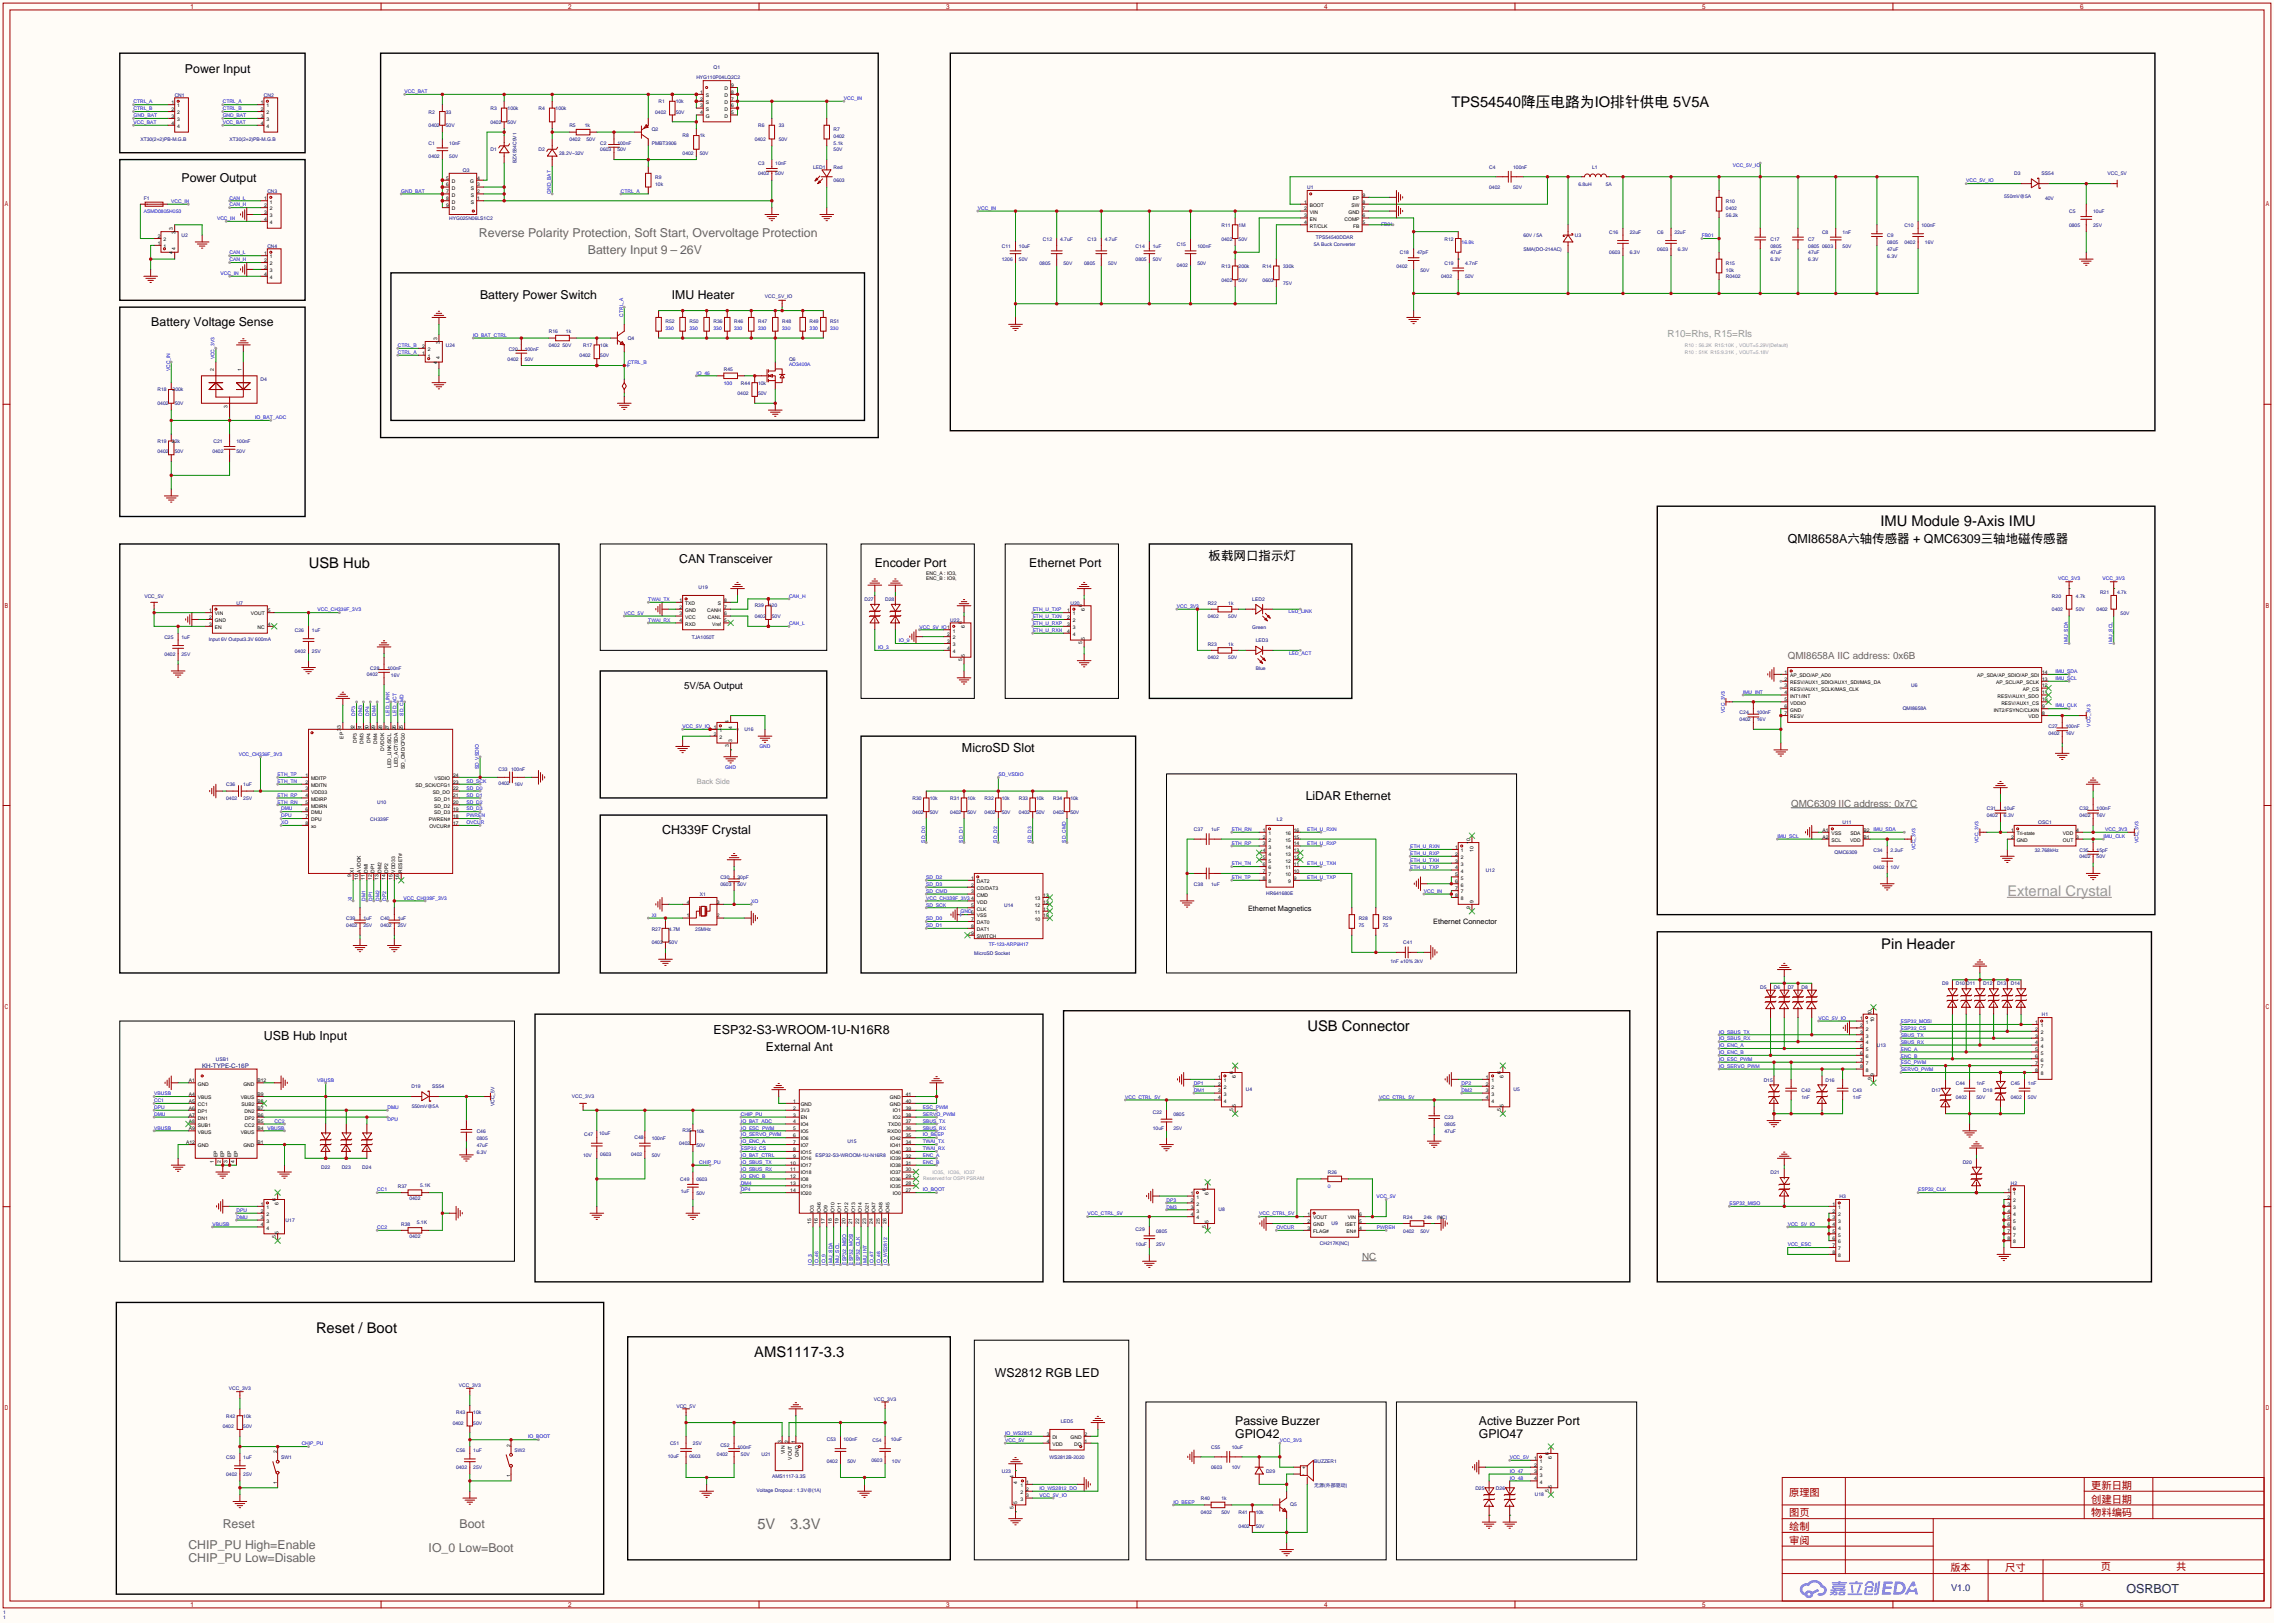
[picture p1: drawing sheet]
<svg xmlns="http://www.w3.org/2000/svg" width="842mm" height="601mm" viewBox="0 0 842 601" stroke-linecap="round" stroke-linejoin="round" font-family="sans-serif">
<defs><g id="words">
<g font-size="5.5">
<text x="537.1" y="39.5">TPS54540降压电路为IO排针供电 5V5A</text>
<text x="695.8" y="194.5">IMU Module 9-Axis IMU</text>
<text x="114.2" y="210.2">USB Hub</text>
<text x="696.2" y="351.2">Pin Header</text>
<text x="483.8" y="381.6">USB Connector</text>
<text x="116.9" y="493.4">Reset / Boot</text>
<text x="279.1" y="502.3">AMS1117-3.3</text>
</g>
<text font-size="5.5" fill="#999" x="742.8" y="331.6">External Crystal</text>
<g font-size="5.5" fill="#666">
<text x="280.3" y="565.8">5V</text>
<text x="292.4" y="565.8">3.3V</text>
</g>
<g font-size="4.6">
<text x="661.5" y="200.8">QMI8658A六轴传感器 + QMC6309三轴地磁传感器</text>
<text x="447.3" y="207.2">板载网口指示灯</text>
<text x="356" y="278.3">MicroSD Slot</text>
<text x="245.1" y="308.8">CH339F Crystal</text>
<text x="264" y="382.4">ESP32-S3-WROOM-1U-N16R8</text>
<text x="97.7" y="385">USB Hub Input</text>
</g>
<text font-size="4.6" fill="#000080" x="786.9" y="589.5">OSRBOT</text>
<g font-size="4.5">
<text x="68.5" y="26.8">Power Input</text>
<text x="67.2" y="67.5">Power Output</text>
<text x="177.7" y="110.6">Battery Power Switch</text>
<text x="248.6" y="110.6">IMU Heater</text>
<text x="56" y="120.8">Battery Voltage Sense</text>
<text x="251.3" y="208.5">CAN Transceiver</text>
<text x="323.7" y="209.7">Encoder Port</text>
<text x="380.9" y="209.7">Ethernet Port</text>
<text x="483.2" y="296">LiDAR Ethernet</text>
<text x="283.4" y="388.8">External Ant</text>
<text x="368.2" y="509.4">WS2812 RGB LED</text>
<text x="457.1" y="527.3">Passive Buzzer</text>
<text x="547.2" y="527.3">Active Buzzer Port</text>
<text x="457.1" y="532.3">GPIO42</text>
<text x="547.2" y="532.3">GPIO47</text>
</g>
<g font-size="4.5" fill="#666">
<text x="177.2" y="87.8">Reverse Polarity Protection, Soft Start, Overvoltage Protection</text>
<text x="217.5" y="94.1">Battery Input 9</text>
<text x="251.6" y="94.1">26V</text>
<text x="82.4" y="565.3">Reset</text>
<text x="170.1" y="565.3">Boot</text>
<text x="69.7" y="573">CHIP_PU High=Enable</text>
<text x="158.6" y="574.2">IO_0 Low=Boot</text>
<text x="69.7" y="578">CHIP_PU Low=Disable</text>
</g>
<g font-size="3.8" fill="#a00000">
<text x="773.8" y="550.9">更新日期</text>
<text x="662.1" y="553.5">原理图</text>
<text x="773.8" y="556">创建日期</text>
<text x="662.1" y="561.1">图页</text>
<text x="773.8" y="561.1">物料编码</text>
<text x="662.1" y="566.2">绘制</text>
<text x="662.1" y="571.2">审阅</text>
<text x="721.7" y="581.4">版本</text>
<text x="742.1" y="581.4">尺寸</text>
<text x="777.4" y="581.2">页</text>
<text x="805.3" y="581.2">共</text>
</g>
<text font-size="3.6" fill="#999" x="617.1" y="124.6">R10=Rhs, R15=Rls</text>
<g font-size="3.6" fill="#666">
<text x="661.5" y="244">QMI8658A IIC address: 0x6B</text>
<text x="662.8" y="298.6">QMC6309 IIC address: 0x7C</text>
<text x="504.1" y="466.3">NC</text>
</g>
<text font-size="3.6" x="253.1" y="254.9">5V/5A Output</text>
<text font-size="3.5" fill="#000080" x="722" y="588.8">V1.0</text>
<text font-size="2.7" fill="#999" x="257.9" y="290">Back Side</text>
<g font-size="2.7">
<text x="461.8" y="337">Ethernet Magnetics</text>
<text x="530.3" y="342">Ethernet Connector</text>
</g>
<text font-size="2.3" fill="#000080" x="74.8" y="395.1">KH-TYPE-C-16P</text>
<g font-size="1.8" fill="#000080">
<text x="257.7" y="29.4">HYG110P04LQ2C2</text>
<text x="264" y="25.6">Q1</text>
<text x="64.6" y="35.7">CN1</text>
<text x="97.7" y="35.7">CN2</text>
<text x="181.5" y="40.6">R3</text>
<text x="187.8" y="40.8">100k</text>
<text x="199.3" y="40.6">R4</text>
<text x="205.6" y="40.8">100k</text>
<text x="243.7" y="38.3">R1</text>
<text x="250.1" y="38.3">10k</text>
<text x="158.6" y="42.1">R2</text>
<text x="158.6" y="47.2">0402</text>
<text x="165" y="42.1">33</text>
<text x="165" y="47.2">50V</text>
<text x="181.5" y="45.9">0402</text>
<text x="187.8" y="45.9">50V</text>
<text x="210.7" y="47.2">R5</text>
<text x="216.4" y="47.2">1k</text>
<text x="242.4" y="42.1">0402</text>
<text x="250.1" y="42.1">50V</text>
<text x="280.5" y="47.2">R6</text>
<text x="288.2" y="47.2">33</text>
<text x="51.9" y="52.2">XT30(2+2)PB-M.G.B</text>
<text x="85" y="52.2">XT30(2+2)PB-M.G.B</text>
<text x="158.6" y="53.5">C1</text>
<text x="166.2" y="53.5">10nF</text>
<text x="210.7" y="52.2">0402</text>
<text x="217" y="52.2">50V</text>
<text x="222.1" y="53.5">C2</text>
<text x="228.5" y="53.5">100nF</text>
<text x="241.2" y="48.4">Q2</text>
<text x="241.2" y="53.5">PMBT3906</text>
<text x="252.6" y="50.7">R8</text>
<text x="259" y="50.7">1k</text>
<text x="279.3" y="52.2">0402</text>
<text x="288.2" y="52.2">50V</text>
<text x="308.5" y="48.4">R7</text>
<text x="308.5" y="51">0402</text>
<text x="308.5" y="53.5">5.1k</text>
<text x="158.6" y="58.6">0402</text>
<text x="166.2" y="58.6">50V</text>
<text x="181.5" y="56.1">D1</text>
<text x="199.3" y="56.1">D2</text>
<text x="206.9" y="57.3">28.2V~32V</text>
<text x="222.1" y="56.1">0603</text>
<text x="228.5" y="56.1">50V</text>
<text x="252.6" y="57.3">0402</text>
<text x="259" y="57.3">50V</text>
<text x="308.5" y="56.1">50V</text>
<text x="171.3" y="63.7">Q3</text>
<text x="191.2" y="60.3" transform="rotate(-90 191.2 60.3)">BZX584C9V1</text>
<text x="280.5" y="61.1">C3</text>
<text x="280.5" y="64.9">0402</text>
<text x="286.9" y="61.1">10nF</text>
<text x="286.9" y="64.9">50V</text>
<text x="300.9" y="62.4">LED1</text>
<text x="308.5" y="62.4">Red</text>
<text x="551.1" y="62.4">C4</text>
<text x="559.9" y="62.4">100nF</text>
<text x="589.2" y="62.4">L1</text>
<text x="745.4" y="64.9">D3</text>
<text x="755.5" y="64.9">SS54</text>
<text x="779.9" y="64.9">VCC_5V</text>
<text x="98.9" y="71.3">CN3</text>
<text x="242.4" y="66.2">R9</text>
<text x="242.4" y="68.8">10k</text>
<text x="308.5" y="67.5">0603</text>
<text x="483.7" y="70">U1</text>
<text x="551.1" y="70">0402</text>
<text x="559.9" y="70">50V</text>
<text x="584.1" y="68.8">6.8uH</text>
<text x="594.2" y="68.8">5A</text>
<text x="53.2" y="73.8">F1</text>
<text x="638.7" y="75.1">R10</text>
<text x="638.7" y="77.6">0402</text>
<text x="741.6" y="73.3">550mV@5A</text>
<text x="756.8" y="73.8">40V</text>
<text x="166.2" y="81.5">HYG025N06LS1C2</text>
<text x="452" y="84">R11</text>
<text x="458.3" y="84">1M</text>
<text x="638.7" y="80.2">56.2k</text>
<text x="704.7" y="84">C10</text>
<text x="711.1" y="84">100nF</text>
<text x="765.7" y="78.9">C5</text>
<text x="765.7" y="84">0805</text>
<text x="774.6" y="78.9">10uF</text>
<text x="774.6" y="84">25V</text>
<text x="67.2" y="87.8">U2</text>
<text x="386" y="89.1">C12</text>
<text x="392.3" y="89.1">4.7uF</text>
<text x="402.5" y="89.1">C13</text>
<text x="408.8" y="89.1">4.7uF</text>
<text x="452" y="89.1">0402</text>
<text x="458.3" y="89.1">50V</text>
<text x="486.9" y="88.6">TPS54540DDAR</text>
<text x="534.5" y="89.1">R12</text>
<text x="563.8" y="87.8">60V / 5A</text>
<text x="582.8" y="87.8">U3</text>
<text x="595.5" y="86.5">C16</text>
<text x="603.1" y="86.5">22uF</text>
<text x="613.3" y="86.5">C6</text>
<text x="619.6" y="86.5">22uF</text>
<text x="655.2" y="89.1">C17</text>
<text x="669.2" y="89.1">C7</text>
<text x="674.2" y="86.5">C8</text>
<text x="681.9" y="86.5">1nF</text>
<text x="698.4" y="87.8">C9</text>
<text x="98.9" y="91.6">CN4</text>
<text x="370.7" y="91.6">C11</text>
<text x="377.1" y="91.6">10uF</text>
<text x="420.2" y="91.6">C14</text>
<text x="426.6" y="91.6">1uF</text>
<text x="435.5" y="91.1">C15</text>
<text x="443.1" y="91.6">100nF</text>
<text x="486.2" y="91.1">5A Buck Converter</text>
<text x="518" y="94.2">C18</text>
<text x="524.4" y="94.2">47pF</text>
<text x="563.8" y="92.9">SMA(DO-214AC)</text>
<text x="595.5" y="94.2">0603</text>
<text x="603.1" y="94.2">6.3V</text>
<text x="613.3" y="92.9">0603</text>
<text x="620.9" y="92.9">6.3V</text>
<text x="655.2" y="91.6">0805</text>
<text x="655.2" y="94.2">47uF</text>
<text x="669.2" y="91.6">0805</text>
<text x="669.2" y="94.2">47uF</text>
<text x="674.2" y="91.6">0603</text>
<text x="681.9" y="91.6">50V</text>
<text x="698.4" y="90.3">0805</text>
<text x="698.4" y="92.9">47uF</text>
<text x="698.4" y="95.4">6.3V</text>
<text x="704.7" y="90.3">0402</text>
<text x="712.3" y="90.3">16V</text>
<text x="370.7" y="96.7">1206</text>
<text x="377.1" y="96.7">50V</text>
<text x="384.7" y="98">0805</text>
<text x="393.6" y="98">50V</text>
<text x="401.2" y="98">0805</text>
<text x="410.1" y="98">50V</text>
<text x="420.2" y="96.7">0805</text>
<text x="426.6" y="96.7">50V</text>
<text x="435.5" y="98.7">0402</text>
<text x="443.1" y="98">50V</text>
<text x="452" y="99.2">R13</text>
<text x="458.3" y="99.2">200k</text>
<text x="467.2" y="99.2">R14</text>
<text x="474.9" y="99.2">330k</text>
<text x="516.8" y="99.2">0402</text>
<text x="525.7" y="100.5">50V</text>
<text x="534.5" y="98">C19</text>
<text x="542.2" y="98">4.7nF</text>
<text x="638.7" y="98">R15</text>
<text x="638.7" y="100.5">10k</text>
<text x="655.2" y="96.7">6.3V</text>
<text x="669.2" y="96.7">6.3V</text>
<text x="452" y="104.3">0402</text>
<text x="458.3" y="104.3">50V</text>
<text x="467.2" y="104.3">0603</text>
<text x="474.9" y="105.6">75V</text>
<text x="533.3" y="103">0402</text>
<text x="542.2" y="103">50V</text>
<text x="638.7" y="103">R0402</text>
<text x="283.1" y="110.2">VCC_5V_IO</text>
<text x="246.3" y="119.6">R52</text>
<text x="255.1" y="119.6">R50</text>
<text x="264" y="119.6">R36</text>
<text x="271.7" y="119.6">R46</text>
<text x="280.5" y="119.6">R47</text>
<text x="289.4" y="119.6">R48</text>
<text x="299.6" y="119.6">R49</text>
<text x="307.2" y="119.6">R51</text>
<text x="203.1" y="123.4">R16</text>
<text x="209.4" y="123.4">1k</text>
<text x="232.3" y="125.9">Q4</text>
<text x="165" y="128.4">U24</text>
<text x="188.3" y="129.7">C20</text>
<text x="194.2" y="129.7">100nF</text>
<text x="203.1" y="128.4">0402</text>
<text x="208.2" y="128.4">50V</text>
<text x="215.8" y="128.4">R17</text>
<text x="222.1" y="128.4">10k</text>
<text x="187.8" y="133.5">0402</text>
<text x="194.2" y="133.5">50V</text>
<text x="214.5" y="132.3">0402</text>
<text x="222.1" y="132.3">50V</text>
<text x="267.8" y="137.3">R45</text>
<text x="292" y="133.5">Q6</text>
<text x="96.4" y="141.1">D4</text>
<text x="274.2" y="142.4">R44</text>
<text x="280.5" y="142.4">10k</text>
<text x="58.3" y="144.7">R18</text>
<text x="63.9" y="144.7">200k</text>
<text x="272.9" y="146.2">0402</text>
<text x="280.5" y="146.2">50V</text>
<text x="58.3" y="150">0402</text>
<text x="64.6" y="150">50V</text>
<text x="58.3" y="163.7">R19</text>
<text x="58.3" y="167.8">0402</text>
<text x="63.6" y="163.7">22k</text>
<text x="64.6" y="167.8">50V</text>
<text x="78.6" y="167.8">0402</text>
<text x="79" y="164">C21</text>
<text x="87.5" y="164">100nF</text>
<text x="87.5" y="167.8">50V</text>
<text x="53.4" y="221.2">VCC_5V</text>
<text x="258.5" y="218.1">U19</text>
<text x="759.3" y="221.2">R20</text>
<text x="768.2" y="221.2">4.7k</text>
<text x="777.1" y="219.9">R21</text>
<text x="783.5" y="219.9">4.7k</text>
<text x="87.5" y="223.7">U7</text>
<text x="279.3" y="224.7">R39</text>
<text x="284.5" y="224.7">120</text>
<text x="319.9" y="222.4">D27</text>
<text x="327.5" y="222.4">D28</text>
<text x="396.1" y="223.7">U20</text>
<text x="446.9" y="223.7">R22</text>
<text x="454.5" y="223.7">1k</text>
<text x="463.4" y="222.4">LED2</text>
<text x="759.3" y="226.2">0402</text>
<text x="768.2" y="226.2">50V</text>
<text x="775.8" y="226.2">0402</text>
<text x="784.7" y="227.5">50V</text>
<text x="109.1" y="233.9">C26</text>
<text x="115.4" y="233.9">1uF</text>
<text x="279.3" y="228.8">0402</text>
<text x="285.6" y="228.8">50V</text>
<text x="351.7" y="230">U22</text>
<text x="446.9" y="228.8">0402</text>
<text x="454.5" y="228.8">50V</text>
<text x="463.4" y="232.6">Green</text>
<text x="60.8" y="236.4">C25</text>
<text x="67.2" y="236.4">1uF</text>
<text x="77.2" y="237.2">Input 6V Output3.3V 600mA</text>
<text x="256" y="236.4">TJA1050T</text>
<text x="446.9" y="238.9">R23</text>
<text x="454.5" y="238.9">1k</text>
<text x="464.7" y="237.7">LED3</text>
<text x="60.8" y="242.7">0402</text>
<text x="67.2" y="242.7">25V</text>
<text x="109.1" y="241.5">0402</text>
<text x="115.4" y="241.5">25V</text>
<text x="446.9" y="244">0402</text>
<text x="454.5" y="244">50V</text>
<text x="135.8" y="250.1">0402</text>
<text x="137" y="247.8">C28</text>
<text x="143.4" y="247.8">100nF</text>
<text x="144.7" y="250.4">16V</text>
<text x="464.7" y="247.8">Blue</text>
<text x="707.3" y="254.2">U6</text>
<text x="704.1" y="262.8">QMI8658A</text>
<text x="643.8" y="264.3">C24</text>
<text x="643.8" y="266.9">0402</text>
<text x="650.1" y="264.3">100nF</text>
<text x="650.1" y="266.9">16V</text>
<text x="758.1" y="269.4">C27</text>
<text x="764.4" y="269.4">100nF</text>
<text x="275.5" y="270.7">U16</text>
<text x="758.1" y="272">0402</text>
<text x="764.4" y="272">16V</text>
<text x="184.4" y="285.4">C33</text>
<text x="189.1" y="285.4">100nF</text>
<text x="83.7" y="291">C36</text>
<text x="90" y="291">1uF</text>
<text x="184.5" y="290.5">0402</text>
<text x="190.4" y="291">16V</text>
<text x="83.7" y="296.1">0402</text>
<text x="90" y="296.1">25V</text>
<text x="139.6" y="297.4">U10</text>
<text x="337.7" y="296.1">R30</text>
<text x="344" y="296.1">10k</text>
<text x="351.7" y="296.1">R31</text>
<text x="358" y="296.1">10k</text>
<text x="364.4" y="296.1">R32</text>
<text x="370.7" y="296.1">10k</text>
<text x="377.1" y="296.1">R33</text>
<text x="383.4" y="296.1">10k</text>
<text x="389.8" y="296.1">R34</text>
<text x="396.1" y="296.1">10k</text>
<text x="735.2" y="299.9">C31</text>
<text x="741.6" y="299.9">10uF</text>
<text x="769.5" y="299.9">C32</text>
<text x="775.8" y="299.9">100nF</text>
<text x="137" y="303.7">CH339F</text>
<text x="337.7" y="301.2">0402</text>
<text x="344" y="301.2">50V</text>
<text x="351.7" y="301.2">0402</text>
<text x="358" y="301.2">50V</text>
<text x="364.4" y="301.2">0402</text>
<text x="370.7" y="301.2">50V</text>
<text x="377.1" y="301.2">0402</text>
<text x="383.4" y="301.2">50V</text>
<text x="389.8" y="301.2">0402</text>
<text x="396.1" y="301.2">50V</text>
<text x="472.6" y="303.7">L2</text>
<text x="681.9" y="305">U11</text>
<text x="735.2" y="302.4">0402</text>
<text x="741.6" y="302.4">6.3V</text>
<text x="754.3" y="305">OSC1</text>
<text x="769.5" y="302.4">0402</text>
<text x="775.8" y="302.4">16V</text>
<text x="441.8" y="307.5">C37</text>
<text x="448.2" y="307.5">1uF</text>
<text x="678.9" y="315.9">QMC6309</text>
<text x="693.3" y="315.1">C34</text>
<text x="699.6" y="315.1">2.2uF</text>
<text x="753" y="315.1">32.768kHz</text>
<text x="769.5" y="315.1">C35</text>
<text x="769.5" y="317.7">0402</text>
<text x="775.8" y="315.1">15pF</text>
<text x="775.8" y="317.7">50V</text>
<text x="549.8" y="322.5">U12</text>
<text x="693.3" y="321.5">0402</text>
<text x="699.6" y="321.5">10V</text>
<text x="266.6" y="325.3">C30</text>
<text x="266.6" y="327.8">0603</text>
<text x="272.9" y="325.3">30pF</text>
<text x="272.9" y="327.8">50V</text>
<text x="441.8" y="327.8">C38</text>
<text x="448.2" y="327.8">1uF</text>
<text x="259" y="331.6">X1</text>
<text x="371.6" y="335.5">U14</text>
<text x="468.6" y="331.1">HR641680E</text>
<text x="128.1" y="340.5">C39</text>
<text x="134.5" y="340.5">1uF</text>
<text x="140.8" y="340.5">C40</text>
<text x="147.2" y="340.5">1uF</text>
<text x="502.8" y="340.5">R28</text>
<text x="511.7" y="340.5">R29</text>
<text x="128.1" y="343.1">0402</text>
<text x="134.5" y="343.1">25V</text>
<text x="140.8" y="343.1">0402</text>
<text x="147.2" y="343.1">25V</text>
<text x="241.2" y="344.3">R27</text>
<text x="247.5" y="344.3">4.7M</text>
<text x="257.3" y="344.3">25MHz</text>
<text x="502.8" y="343.1">75</text>
<text x="511.7" y="343.1">75</text>
<text x="241.2" y="349.4">0402</text>
<text x="247.5" y="349.4">50V</text>
<text x="360.6" y="353.5">MicroSD Socket</text>
<text x="519.3" y="349.4">C41</text>
<text x="514.5" y="356.5">1nF ±10% 2kV</text>
<text x="651.4" y="365.9">D5</text>
<text x="656.5" y="365.9">D6</text>
<text x="661.5" y="365.9">D7</text>
<text x="666.6" y="365.9">D8</text>
<text x="718.7" y="364.7">D9</text>
<text x="723.8" y="364.7">D10</text>
<text x="727.6" y="364.7">D11</text>
<text x="733.9" y="364.7">D12</text>
<text x="739" y="364.7">D13</text>
<text x="744.1" y="364.7">D14</text>
<text x="755.6" y="376.1">H1</text>
<text x="694.6" y="387.3">U13</text>
<text x="79.9" y="392.6">USB1</text>
<text x="652.7" y="400.2">D15</text>
<text x="675.5" y="400.2">D16</text>
<text x="723.8" y="401.5">C44</text>
<text x="731.4" y="401.5">1nF</text>
<text x="744.1" y="401.5">C45</text>
<text x="750.4" y="401.5">1nF</text>
<text x="152.3" y="402.8">D19</text>
<text x="159.9" y="402.8">SS54</text>
<text x="211.7" y="406.3">VCC_3V3</text>
<text x="461.1" y="403.8">U4</text>
<text x="560.1" y="403.8">U5</text>
<text x="666.6" y="404">C42</text>
<text x="666.6" y="406.6">1nF</text>
<text x="685.7" y="404">C43</text>
<text x="685.7" y="406.6">1nF</text>
<text x="714.9" y="404">D17</text>
<text x="723.8" y="406.6">0402</text>
<text x="731.4" y="406.6">50V</text>
<text x="733.9" y="404">D18</text>
<text x="744.1" y="406.6">0402</text>
<text x="750.4" y="406.6">50V</text>
<text x="152.4" y="409.9">550mV@5A</text>
<text x="183.1" y="409.4" transform="rotate(-90 183.1 409.4)">VCC_5V</text>
<text x="426.6" y="412.4">C22</text>
<text x="434.2" y="412.9">0805</text>
<text x="176.4" y="419.3">C46</text>
<text x="252.6" y="418.8">R35</text>
<text x="257.7" y="419.3">10k</text>
<text x="426.6" y="418">10uF</text>
<text x="434.2" y="418">25V</text>
<text x="534.5" y="414.2">C23</text>
<text x="534.5" y="416.7">0805</text>
<text x="534.5" y="419.3">47uF</text>
<text x="176.4" y="421.8">0805</text>
<text x="176.4" y="424.4">47uF</text>
<text x="216.2" y="420.5">C47</text>
<text x="221.7" y="420">10uF</text>
<text x="234.8" y="421.3">C48</text>
<text x="241.2" y="421.8">100nF</text>
<text x="251.3" y="423.8">0402</text>
<text x="257.7" y="424.4">50V</text>
<text x="313.6" y="423.1">U15</text>
<text x="176.4" y="426.9">6.3V</text>
<text x="215.8" y="428.2">10V</text>
<text x="222.1" y="427.9">0603</text>
<text x="233.6" y="427.7">0402</text>
<text x="241.2" y="428.2">50V</text>
<text x="301.8" y="428.2">ESP32-S3-WROOM-1U-N16R8</text>
<text x="726.3" y="430.7">D20</text>
<text x="118.8" y="432.7">D22</text>
<text x="126.4" y="432.7">D23</text>
<text x="134.1" y="432.7">D24</text>
<text x="251.8" y="437.1">C49</text>
<text x="257.7" y="437.1">0603</text>
<text x="491.4" y="434.5">R26</text>
<text x="655.2" y="434.5">D21</text>
<text x="147.2" y="439.6">R37</text>
<text x="155.5" y="439.1">5.1K</text>
<text x="252" y="441.6">1uF</text>
<text x="257.7" y="442.1">50V</text>
<text x="680.7" y="443.4">H3</text>
<text x="744.1" y="438.3">H2</text>
<text x="151.5" y="444.2">0402</text>
<text x="450.9" y="448.2">U8</text>
<text x="105.7" y="452">U17</text>
<text x="148.5" y="453.6">R38</text>
<text x="154.2" y="453.1">5.1K</text>
<text x="420.2" y="455.6">C29</text>
<text x="492.7" y="453.3">U9</text>
<text x="519.3" y="451">R24</text>
<text x="526.9" y="451">24k</text>
<text x="531.7" y="451">(NC)</text>
<text x="151.5" y="458.1">0402</text>
<text x="420.2" y="461.2">10uF</text>
<text x="427.9" y="456.1">0805</text>
<text x="427.9" y="461.2">25V</text>
<text x="488.5" y="460.7">CH217K(NC)</text>
<text x="519.3" y="456.1">0402</text>
<text x="525.7" y="456.1">50V</text>
<text x="84.7" y="514.5">VCC_3V3</text>
<text x="169.8" y="513.3">VCC_3V3</text>
<text x="250.3" y="520.9">VCC_5V</text>
<text x="323.4" y="518.3">VCC_3V3</text>
<text x="83.7" y="524.7">R42</text>
<text x="90" y="524.7">10k</text>
<text x="167.5" y="527.2">0402</text>
<text x="168.8" y="523.4">R43</text>
<text x="175.1" y="523.4">10k</text>
<text x="175.1" y="527.2">50V</text>
<text x="392.5" y="526.7">LED5</text>
<text x="82.4" y="528.5">0402</text>
<text x="90" y="528.5">50V</text>
<text x="305.9" y="533.1">C53</text>
<text x="312.1" y="533.1">100nF</text>
<text x="322.9" y="533.6">C54</text>
<text x="329.7" y="533.1">10uF</text>
<text x="83.7" y="539.9">C50</text>
<text x="90" y="539.9">1uF</text>
<text x="104" y="539.9">SW1</text>
<text x="168.8" y="537.4">C56</text>
<text x="175.1" y="537.4">1uF</text>
<text x="190.4" y="537.4">SW2</text>
<text x="247.1" y="539.4">10uF</text>
<text x="247.9" y="534.8">C51</text>
<text x="255.1" y="539.4">0603</text>
<text x="256.4" y="534.8">25V</text>
<text x="265.3" y="538.7">0402</text>
<text x="266.6" y="535.6">C52</text>
<text x="272.9" y="536.1">100nF</text>
<text x="274.2" y="538.7">50V</text>
<text x="281.8" y="538.7">U21</text>
<text x="388.3" y="539.9">WS2812B-2020</text>
<text x="448.2" y="536.1">C55</text>
<text x="455.8" y="536.1">10uF</text>
<text x="168.8" y="543.7">0402</text>
<text x="175.1" y="543.7">25V</text>
<text x="305.9" y="541.2">0402</text>
<text x="313.6" y="541.2">50V</text>
<text x="322.5" y="540.9">0603</text>
<text x="330.1" y="541.2">10V</text>
<text x="370.7" y="545">U23</text>
<text x="448.2" y="543.7">0603</text>
<text x="455.8" y="543.7">10V</text>
<text x="468.5" y="545">D29</text>
<text x="486.3" y="541.2">BUZZER1</text>
<text x="83.7" y="546.3">0402</text>
<text x="90" y="546.3">25V</text>
<text x="285.7" y="547">AMS1117-3.3S</text>
<text x="486.3" y="550.1">无源(外部驱动)</text>
<text x="546" y="551.4">D25</text>
<text x="553.6" y="551.4">D26</text>
<text x="279.9" y="552.1">Voltage Dropout : 1.3V@(1A)</text>
<text x="444.4" y="555.2">R40</text>
<text x="452" y="555.2">1k</text>
<text x="477.5" y="557.4">Q5</text>
<text x="568" y="553.6">U18</text>
<text x="444.4" y="560.2">0402</text>
<text x="452" y="560.2">50V</text>
<text x="458.3" y="560.2">R41</text>
<text x="464.7" y="560.2">10k</text>
<text x="458.3" y="565.3">0402</text>
<text x="464.7" y="565.3">50V</text>
<text x="1.1" y="597.1">1</text>
<text x="1.1" y="599.1">1</text>
</g>
<g font-size="1.8" fill="#00f">
<text x="149.7" y="34.5">VCC_BAT</text>
<text x="49.4" y="38.3">CTRL_A</text>
<text x="49.4" y="40.8">CTRL_B</text>
<text x="82.4" y="38.3">CTRL_A</text>
<text x="82.4" y="40.8">CTRL_B</text>
<text x="312.3" y="37">VCC_IN</text>
<text x="49.4" y="45.9">VCC_BAT</text>
<text x="49.4" y="43.4">GND_BAT</text>
<text x="82.4" y="45.9">VCC_BAT</text>
<text x="82.4" y="43.4">GND_BAT</text>
<text x="641.2" y="61.9">VCC_5V_IO</text>
<text x="148.5" y="71.3">GND_BAT</text>
<text x="203.9" y="71.8" transform="rotate(-90 203.9 71.8)">GND_BAT</text>
<text x="229.7" y="71.3">CTRL_A</text>
<text x="727.6" y="67.5">VCC_5V_IO</text>
<text x="63.4" y="75.1">VCC_IN</text>
<text x="85" y="76.4">CAN_H</text>
<text x="85" y="73.8">CAN_L</text>
<text x="361.8" y="77.6">VCC_IN</text>
<text x="53.2" y="78.9">ASMD0805H050</text>
<text x="80.3" y="81.5">VCC_IN</text>
<text x="511.1" y="83.7">FB01</text>
<text x="629.8" y="87.8">FB01</text>
<text x="85" y="94.2">CAN_L</text>
<text x="540.9" y="90.3">16.9k</text>
<text x="81.6" y="101.8">VCC_IN</text>
<text x="85" y="96.7">CAN_H</text>
<text x="230.6" y="117.2" transform="rotate(-90 230.6 117.2)">CTRL_A</text>
<text x="175.1" y="124.6">IO_BAT_CTRL</text>
<text x="246.3" y="122.1">330</text>
<text x="255.1" y="122.1">330</text>
<text x="264" y="122.1">330</text>
<text x="271.7" y="122.1">330</text>
<text x="280.5" y="122.1">330</text>
<text x="289.4" y="122.1">330</text>
<text x="299.6" y="122.1">330</text>
<text x="307.2" y="122.1">330</text>
<text x="147.2" y="131">CTRL_A</text>
<text x="147.2" y="128.4">CTRL_B</text>
<text x="62.9" y="137.4" transform="rotate(-90 62.9 137.4)">VCC_IN</text>
<text x="79.4" y="133" transform="rotate(-90 79.4 133)">VCC_3V3</text>
<text x="232.3" y="134.8">CTRL_B</text>
<text x="292" y="135.6">AO3400A</text>
<text x="257.7" y="138.6">IO_46</text>
<text x="267.8" y="142.4">100</text>
<text x="94.5" y="155.1">IO_BAT_ADC</text>
<text x="761.6" y="214.8">VCC_3V3</text>
<text x="778.1" y="214.8">VCC_3V3</text>
<text x="292" y="221.2">CAN_H</text>
<text x="117.5" y="226.2">VCC_CH339F_3V3</text>
<text x="231" y="227.5">VCC_5V</text>
<text x="239.9" y="222.4">TWAI_TX</text>
<text x="382.1" y="226.2">ETH_U_TXP</text>
<text x="435.5" y="225">VCC_3V3</text>
<text x="476.8" y="227">LED_LINK</text>
<text x="239.9" y="230">TWAI_RX</text>
<text x="292" y="231.3">CAN_L</text>
<text x="340.2" y="232.6">VCC_5V_IO1</text>
<text x="382.1" y="231.3">ETH_U_RXP</text>
<text x="382.1" y="233.9">ETH_U_RXN</text>
<text x="382.1" y="228.8">ETH_U_TXN</text>
<text x="332.6" y="237.7">IO_9</text>
<text x="765.2" y="238.1" transform="rotate(-90 765.2 238.1)">IMU_SDA</text>
<text x="781.7" y="238.1" transform="rotate(-90 781.7 238.1)">IMU_SCL</text>
<text x="325" y="240.2">IO_3</text>
<text x="477" y="242.2">LED_ACT</text>
<text x="760.6" y="249.1">IMU_SDA</text>
<text x="760.6" y="251.6">IMU_SCL</text>
<text x="645" y="256.7">IMU_INT</text>
<text x="638.2" y="263.8" transform="rotate(-90 638.2 263.8)">VCC_3V3</text>
<text x="760.6" y="261.8">IMU_CLK</text>
<text x="131.5" y="264.8" transform="rotate(-90 131.5 264.8)">DP3</text>
<text x="134" y="264.8" transform="rotate(-90 134 264.8)">DM3</text>
<text x="136.6" y="264.8" transform="rotate(-90 136.6 264.8)">DP4</text>
<text x="139.1" y="264.8" transform="rotate(-90 139.1 264.8)">DM4</text>
<text x="144.2" y="264.8" transform="rotate(-90 144.2 264.8)">LED_LINK</text>
<text x="146.7" y="264.8" transform="rotate(-90 146.7 264.8)">LED_ACT</text>
<text x="149.3" y="264.8" transform="rotate(-90 149.3 264.8)">SD_CMD</text>
<text x="252.6" y="269.4">VCC_5V_IO</text>
<text x="773.6" y="268.9" transform="rotate(-90 773.6 268.9)">VCC_3V3</text>
<text x="88.3" y="279.6">VCC_CH339F_3V3</text>
<text x="281" y="276.8">GND</text>
<text x="102.7" y="287.2">ETH_TP</text>
<text x="177.2" y="284.7" transform="rotate(-90 177.2 284.7)">SD_VSDIO</text>
<text x="268.3" y="284.4">GND</text>
<text x="369.4" y="287.2">SD_VSDIO</text>
<text x="102.7" y="289.7">ETH_TN</text>
<text x="172.6" y="292.3">SD_D0</text>
<text x="172.6" y="289.7">SD_SCK</text>
<text x="102.7" y="294.8">ETH_RP</text>
<text x="102.7" y="297.4">ETH_RN</text>
<text x="104" y="299.9">DMU</text>
<text x="172.6" y="294.8">SD_D1</text>
<text x="172.6" y="297.4">SD_D2</text>
<text x="172.6" y="299.9">SD_D3</text>
<text x="104" y="302.4">DPU</text>
<text x="104" y="305">XO</text>
<text x="172.6" y="302.4">PWREN</text>
<text x="172.6" y="305">OVCUR</text>
<text x="342.3" y="311.8" transform="rotate(-90 342.3 311.8)">SD_D0</text>
<text x="356.3" y="311.8" transform="rotate(-90 356.3 311.8)">SD_D1</text>
<text x="369" y="311.8" transform="rotate(-90 369 311.8)">SD_D2</text>
<text x="381.7" y="311.8" transform="rotate(-90 381.7 311.8)">SD_D3</text>
<text x="394.4" y="311.8" transform="rotate(-90 394.4 311.8)">SD_CMD</text>
<text x="455.8" y="307.5">ETH_RN</text>
<text x="483.7" y="307.5">ETH_U_RXN</text>
<text x="657.7" y="310.1">IMU_SCL</text>
<text x="693.3" y="307.5">IMU_SDA</text>
<text x="778.4" y="310.1">IMU_CLK</text>
<text x="779" y="307.5">VCC_3V3</text>
<text x="455.8" y="312.6">ETH_RP</text>
<text x="483.7" y="312.6">ETH_U_RXP</text>
<text x="521.8" y="313.9">ETH_U_RXN</text>
<text x="521.8" y="316.4">ETH_U_RXP</text>
<text x="708.8" y="314.6" transform="rotate(-90 708.8 314.6)">VCC_3V3</text>
<text x="732.2" y="312.1" transform="rotate(-90 732.2 312.1)">VCC_3V3</text>
<text x="791.4" y="312.1" transform="rotate(-90 791.4 312.1)">VCC_3V3</text>
<text x="455.8" y="320.2">ETH_TN</text>
<text x="483.7" y="320.2">ETH_U_TXN</text>
<text x="521.8" y="318.9">ETH_U_TXN</text>
<text x="521.8" y="321.5">ETH_U_TXP</text>
<text x="342.8" y="325.3">SD_D2</text>
<text x="342.8" y="327.8">SD_D3</text>
<text x="455.8" y="325.3">ETH_TP</text>
<text x="483.7" y="325.3">ETH_U_TXP</text>
<text x="130.2" y="333.4" transform="rotate(-90 130.2 333.4)">XI</text>
<text x="135.3" y="333.4" transform="rotate(-90 135.3 333.4)">DM1</text>
<text x="137.8" y="333.4" transform="rotate(-90 137.8 333.4)">DP1</text>
<text x="140.4" y="333.4" transform="rotate(-90 140.4 333.4)">DM2</text>
<text x="142.9" y="333.4" transform="rotate(-90 142.9 333.4)">DP2</text>
<text x="149.3" y="332.9">VCC_CH339F_3V3</text>
<text x="278" y="334.2">XO</text>
<text x="342.8" y="330.4">SD_CMD</text>
<text x="342.8" y="332.9">VCC_CH339F_3V3</text>
<text x="342.8" y="335.5">SD_SCK</text>
<text x="526.9" y="330.4">VCC_IN</text>
<text x="241.2" y="339.3">XI</text>
<text x="342.8" y="340.5">SD_D0</text>
<text x="355.5" y="338">GND6</text>
<text x="342.8" y="343.1">SD_D1</text>
<text x="365.9" y="350.2">TF-123-ARP9H17</text>
<text x="673" y="377.4">VCC_5V_IO</text>
<text x="636.1" y="382.4">IO_SBUS_TX</text>
<text x="703.5" y="378.6">ESP32_MOSI</text>
<text x="703.5" y="381.2">ESP32_CS</text>
<text x="703.5" y="383.7">SBUS_TX</text>
<text x="636.1" y="385">IO_SBUS_RX</text>
<text x="636.1" y="387.5">IO_ENC_A</text>
<text x="703.5" y="386.3">SBUS_RX</text>
<text x="703.5" y="388.8">ENC_A</text>
<text x="636.1" y="390.1">IO_ENC_B</text>
<text x="636.1" y="392.6">IO_ESC_PWM</text>
<text x="636.1" y="395.1">IO_SERVO_PWM</text>
<text x="703.5" y="391.3">ENC_B</text>
<text x="703.5" y="393.9">ESC_PWM</text>
<text x="117.4" y="400.2">VBUSB</text>
<text x="441.8" y="401.5">DP1</text>
<text x="540.9" y="401.5">DP2</text>
<text x="703.5" y="396.4">SERVO_PWM</text>
<text x="57" y="405.3">VBUSB</text>
<text x="57" y="407.8">CC1</text>
<text x="416.4" y="406.6">VCC_CTRL_5V</text>
<text x="441.8" y="404">DM1</text>
<text x="510.4" y="406.6">VCC_CTRL_5V</text>
<text x="540.9" y="404">DM2</text>
<text x="57" y="410.4">DPU</text>
<text x="57" y="412.9">DMU</text>
<text x="143.4" y="410.4">DMU</text>
<text x="274.2" y="412.9">CHIP_PU</text>
<text x="341.5" y="410.4">ESC_PWM</text>
<text x="341.5" y="412.9">SERVO_PWM</text>
<text x="57" y="418">VBUSB</text>
<text x="99" y="418">VBUSB</text>
<text x="101.6" y="415.5">CC2</text>
<text x="143.4" y="415">DPU</text>
<text x="274.2" y="415.5">IO_BAT_ADC</text>
<text x="274.2" y="418">IO_ESC_PWM</text>
<text x="341.5" y="418">SBUS_RX</text>
<text x="341.5" y="415.5">SBUS_TX</text>
<text x="274.2" y="425.6">ESP32_CS</text>
<text x="274.2" y="420.5">IO_SERVO_PWM</text>
<text x="274.2" y="423.1">IO_ENC_A</text>
<text x="341.5" y="420.5">IO_BEEP</text>
<text x="341.5" y="423.1">TWAI_TX</text>
<text x="341.5" y="425.6">TWAI_RX</text>
<text x="258.8" y="430.7">CHIP_PU</text>
<text x="274.2" y="430.7">IO_SBUS_TX</text>
<text x="274.2" y="428.2">IO_BAT_CTRL</text>
<text x="341.5" y="428.2">ENC_A</text>
<text x="341.5" y="430.7">ENC_B</text>
<text x="274.2" y="433.2">IO_SBUS_RX</text>
<text x="274.2" y="435.8">IO_ENC_B</text>
<text x="139.6" y="440.9">CC1</text>
<text x="274.2" y="438.3">DM4</text>
<text x="274.2" y="440.9">DP4</text>
<text x="341.5" y="440.9">IO_BOOT</text>
<text x="491.4" y="439.6">0</text>
<text x="509.4" y="443.4">VCC_5V</text>
<text x="709.8" y="440.9">ESP32_CLK</text>
<text x="87.5" y="448.5">DPU</text>
<text x="402.5" y="449.8">VCC_CTRL_5V</text>
<text x="431.7" y="444.7">DP3</text>
<text x="431.7" y="447.2">DM3</text>
<text x="466" y="449.8">VCC_CTRL_5V</text>
<text x="640" y="445.9">ESP32_MISO</text>
<text x="78.6" y="453.6">VBUSB</text>
<text x="87.5" y="451">DMU</text>
<text x="139.6" y="454.8">CC2</text>
<text x="472.3" y="454.8">OVCUR</text>
<text x="509.5" y="454.8">PWREN</text>
<text x="661.5" y="453.6">VCC_5V_IO</text>
<text x="661.5" y="461.2">VCC_ESC</text>
<text x="300.4" y="468" transform="rotate(-90 300.4 468)">IO_3</text>
<text x="302.9" y="468" transform="rotate(-90 302.9 468)">IO_46</text>
<text x="305.5" y="468" transform="rotate(-90 305.5 468)">IO_9</text>
<text x="308" y="468" transform="rotate(-90 308 468)">IMU_SDA</text>
<text x="310.6" y="468" transform="rotate(-90 310.6 468)">IMU_SCL</text>
<text x="313.1" y="468" transform="rotate(-90 313.1 468)">ESP32_MISO</text>
<text x="315.6" y="468" transform="rotate(-90 315.6 468)">ESP32_MOSI</text>
<text x="318.2" y="468" transform="rotate(-90 318.2 468)">ESP32_CLK</text>
<text x="320.7" y="468" transform="rotate(-90 320.7 468)">IMU_INT</text>
<text x="323.3" y="468" transform="rotate(-90 323.3 468)">IO_47</text>
<text x="325.8" y="468" transform="rotate(-90 325.8 468)">IO_48</text>
<text x="328.3" y="468" transform="rotate(-90 328.3 468)">IO_WS2812</text>
<text x="195.5" y="532.3">IO_BOOT</text>
<text x="372" y="533.6">VCC_5V</text>
<text x="372" y="531">IO_WS2812</text>
<text x="473.6" y="533.6">VCC_3V3</text>
<text x="111.6" y="534.8">CHIP_PU</text>
<text x="558.7" y="539.9">VCC_5V</text>
<text x="558.7" y="545">IO_47</text>
<text x="384.7" y="551.4">IO_WS2812_DO</text>
<text x="558.7" y="547.5">IO_48</text>
<text x="384.7" y="553.9">VCC_5V_IO</text>
<text x="434.2" y="556.4">IO_BEEP</text>
</g>
<g font-size="1.8">
<text x="259.1" y="34.7">1</text>
<text x="261.2" y="36">S</text>
<text x="268.1" y="36">D</text>
<text x="268.1" y="33.4">D</text>
<text x="270.5" y="34.7">8</text>
<text x="270.5" y="32.2">9</text>
<text x="63.5" y="38.5">1</text>
<text x="63.5" y="41">2</text>
<text x="65.6" y="39.8">1</text>
<text x="96.5" y="38.5">1</text>
<text x="96.5" y="41">2</text>
<text x="98.6" y="39.8">1</text>
<text x="259.1" y="37.2">2</text>
<text x="259.1" y="39.8">3</text>
<text x="261.2" y="38.5">S</text>
<text x="261.2" y="41">S</text>
<text x="268.1" y="41">D</text>
<text x="268.1" y="38.5">D</text>
<text x="270.5" y="39.8">6</text>
<text x="270.5" y="37.2">7</text>
<text x="63.5" y="43.6">3</text>
<text x="63.5" y="46.1">4</text>
<text x="65.6" y="42.3">2</text>
<text x="65.6" y="44.9">3</text>
<text x="65.6" y="47.4">4</text>
<text x="96.5" y="43.6">3</text>
<text x="96.5" y="46.1">4</text>
<text x="98.6" y="42.3">2</text>
<text x="98.6" y="44.9">3</text>
<text x="98.6" y="47.4">4</text>
<text x="259.1" y="42.3">4</text>
<text x="261.2" y="43.6">G</text>
<text x="268.1" y="43.6">D</text>
<text x="270.5" y="42.3">5</text>
<text x="165.1" y="71.5">7</text>
<text x="165.1" y="69">6</text>
<text x="165.1" y="66.4">5</text>
<text x="167.2" y="70.3">D</text>
<text x="167.2" y="67.7">D</text>
<text x="174" y="67.7">G</text>
<text x="174.2" y="70.3">S</text>
<text x="176.5" y="66.4">4</text>
<text x="176.5" y="69">3</text>
<text x="176.5" y="71.5">2</text>
<text x="97.8" y="74.1">1</text>
<text x="97.8" y="76.6">2</text>
<text x="99.9" y="75.3">1</text>
<text x="99.9" y="77.9">2</text>
<text x="165.1" y="76.6">9</text>
<text x="165.1" y="74.1">8</text>
<text x="167.2" y="77.9">D</text>
<text x="167.2" y="75.3">D</text>
<text x="167.2" y="72.8">D</text>
<text x="174.2" y="72.8">S</text>
<text x="174.2" y="75.3">S</text>
<text x="176.5" y="74.1">1</text>
<text x="482.6" y="75.3">1</text>
<text x="482.6" y="77.9">2</text>
<text x="484.7" y="76.6">BOOT</text>
<text x="500.1" y="76.6">SW</text>
<text x="500.7" y="74.1">EP</text>
<text x="504.2" y="77.9">7</text>
<text x="504.2" y="75.3">8</text>
<text x="504.2" y="72.8">9</text>
<text x="97.8" y="79.1">3</text>
<text x="97.8" y="81.7">4</text>
<text x="99.9" y="80.4">3</text>
<text x="99.9" y="83">4</text>
<text x="482.6" y="80.4">3</text>
<text x="482.6" y="83">4</text>
<text x="484.7" y="79.1">VIN</text>
<text x="484.7" y="81.7">EN</text>
<text x="497.6" y="81.7">COMP</text>
<text x="499" y="79.1">GND</text>
<text x="504.2" y="83">5</text>
<text x="504.2" y="80.4">6</text>
<text x="58.4" y="88">2</text>
<text x="60.5" y="89.3">2</text>
<text x="63.9" y="85.2" transform="rotate(-90 63.9 85.2)">3</text>
<text x="64.9" y="86.8" transform="rotate(-90 64.9 86.8)">3</text>
<text x="484.7" y="84.2">RT/CLK</text>
<text x="500.8" y="84.2">FB</text>
<text x="58.4" y="90.6">1</text>
<text x="60.5" y="91.8">1</text>
<text x="63.9" y="93.9" transform="rotate(-90 63.9 93.9)">4</text>
<text x="64.9" y="92.4" transform="rotate(-90 64.9 92.4)">4</text>
<text x="97.8" y="94.4">1</text>
<text x="99.9" y="95.7">1</text>
<text x="97.8" y="96.9">2</text>
<text x="97.8" y="99.5">3</text>
<text x="99.9" y="98.2">2</text>
<text x="99.9" y="100.7">3</text>
<text x="97.8" y="102">4</text>
<text x="99.9" y="103.3">4</text>
<text x="161.7" y="125.9" transform="rotate(-90 161.7 125.9)">3</text>
<text x="156.2" y="131.2">1</text>
<text x="156.2" y="128.7">2</text>
<text x="158.3" y="129.9">2</text>
<text x="162.7" y="127.4" transform="rotate(-90 162.7 127.4)">3</text>
<text x="79.2" y="137.3" transform="rotate(-90 79.2 137.3)">2</text>
<text x="89.3" y="137.3" transform="rotate(-90 89.3 137.3)">1</text>
<text x="158.3" y="132.5">1</text>
<text x="161.7" y="134.5" transform="rotate(-90 161.7 134.5)">4</text>
<text x="162.7" y="133" transform="rotate(-90 162.7 133)">4</text>
<text x="84.2" y="151" transform="rotate(-90 84.2 151)">3</text>
<text x="342.8" y="212.8">ENC_A : IO3,</text>
<text x="342.8" y="214.8">ENC_B : IO9,</text>
<text x="77.5" y="226.5">1</text>
<text x="79.6" y="227.7">VIN</text>
<text x="92.9" y="227.7">VOUT</text>
<text x="99.1" y="226.5">5</text>
<text x="251.4" y="227.7">3</text>
<text x="251.4" y="225.2">2</text>
<text x="251.4" y="222.7">1</text>
<text x="253.5" y="226.5">GND</text>
<text x="253.5" y="223.9">TXD</text>
<text x="261.7" y="226.5">CANH</text>
<text x="265.7" y="223.9">S</text>
<text x="268" y="222.7">8</text>
<text x="268" y="225.2">7</text>
<text x="268" y="227.7">6</text>
<text x="395" y="226.5">1</text>
<text x="397.1" y="227.7">1</text>
<text x="400.5" y="224.6" transform="rotate(-90 400.5 224.6)">6</text>
<text x="401.5" y="226.2" transform="rotate(-90 401.5 226.2)">6</text>
<text x="77.5" y="229">2</text>
<text x="77.5" y="231.5">3</text>
<text x="79.6" y="230.3">GND</text>
<text x="79.6" y="232.8">EN</text>
<text x="95.3" y="232.8">NC</text>
<text x="99.1" y="231.5">4</text>
<text x="251.4" y="230.3">4</text>
<text x="253.5" y="231.5">RXD</text>
<text x="253.5" y="229">VCC</text>
<text x="262" y="229">CANL</text>
<text x="263.5" y="231.5">Vref</text>
<text x="268" y="230.3">5</text>
<text x="356" y="231" transform="rotate(-90 356 231)">6</text>
<text x="357" y="232.5" transform="rotate(-90 357 232.5)">6</text>
<text x="395" y="231.5">3</text>
<text x="395" y="229">2</text>
<text x="397.1" y="232.8">3</text>
<text x="397.1" y="230.3">2</text>
<text x="350.5" y="237.9">3</text>
<text x="350.5" y="235.4">2</text>
<text x="352.6" y="239.2">3</text>
<text x="352.6" y="236.6">2</text>
<text x="352.6" y="234.1">1</text>
<text x="395" y="234.1">4</text>
<text x="397.1" y="235.4">4</text>
<text x="400.5" y="238.4" transform="rotate(-90 400.5 238.4)">5</text>
<text x="401.5" y="236.8" transform="rotate(-90 401.5 236.8)">5</text>
<text x="350.5" y="240.4">4</text>
<text x="352.6" y="241.7">4</text>
<text x="356" y="244.7" transform="rotate(-90 356 244.7)">5</text>
<text x="357" y="243.2" transform="rotate(-90 357 243.2)">5</text>
<text x="660.4" y="249.3">1</text>
<text x="660.4" y="251.9">2</text>
<text x="662.5" y="250.6">AP_SDO/AP_AD0</text>
<text x="731.7" y="250.6">AP_SDA/AP_SDIO/AP_SDI</text>
<text x="755.6" y="251.9">13</text>
<text x="755.6" y="249.3">14</text>
<text x="660.4" y="254.4">3</text>
<text x="660.4" y="256.9">4</text>
<text x="662.5" y="253.1">RESV/AUX1_SDIO/AUX1_SDI/MAS_DA</text>
<text x="662.5" y="255.7">RESV/AUX1_SCLK/MAS_CLK</text>
<text x="738.7" y="253.1">AP_SCL/AP_SCLK</text>
<text x="748.5" y="255.7">AP_CS</text>
<text x="755.6" y="256.9">11</text>
<text x="755.6" y="254.4">12</text>
<text x="660.4" y="259.5">5</text>
<text x="660.4" y="262">6</text>
<text x="662.5" y="258.2">INT1/INT</text>
<text x="662.5" y="260.8">VDDIO</text>
<text x="662.5" y="263.3">GND</text>
<text x="737.9" y="263.3">INT2/FSYNC/CLKIN</text>
<text x="739.2" y="258.2">RESV/AUX1_SDO</text>
<text x="740.6" y="260.8">RESV/AUX1_CS</text>
<text x="755.6" y="262">9</text>
<text x="755.6" y="259.5">10</text>
<text x="264.1" y="269.6">1</text>
<text x="269.7" y="267.7" transform="rotate(-90 269.7 267.7)">4</text>
<text x="270.9" y="269.8" transform="rotate(-90 270.9 269.8)">4</text>
<text x="660.4" y="264.6">7</text>
<text x="662.5" y="265.8">RESV</text>
<text x="750.7" y="265.8">VDD</text>
<text x="755.6" y="264.6">8</text>
<text x="126.2" y="270.4" transform="rotate(-90 126.2 270.4)">33</text>
<text x="127.2" y="273.3" transform="rotate(-90 127.2 273.3)">EP</text>
<text x="131.2" y="270.2" transform="rotate(-90 131.2 270.2)">32</text>
<text x="132" y="274.9" transform="rotate(-90 132 274.9)">DP3</text>
<text x="133.8" y="270.2" transform="rotate(-90 133.8 270.2)">31</text>
<text x="134.5" y="275.2" transform="rotate(-90 134.5 275.2)">DM3</text>
<text x="136.3" y="270.2" transform="rotate(-90 136.3 270.2)">30</text>
<text x="137.1" y="274.9" transform="rotate(-90 137.1 274.9)">DP4</text>
<text x="138.9" y="270.2" transform="rotate(-90 138.9 270.2)">29</text>
<text x="139.6" y="275.2" transform="rotate(-90 139.6 275.2)">DM4</text>
<text x="141.4" y="270.2" transform="rotate(-90 141.4 270.2)">28</text>
<text x="143.9" y="270.2" transform="rotate(-90 143.9 270.2)">27</text>
<text x="146.5" y="270.2" transform="rotate(-90 146.5 270.2)">26</text>
<text x="149" y="270.2" transform="rotate(-90 149 270.2)">25</text>
<text x="264.1" y="272.2">2</text>
<text x="266.2" y="273.5">2</text>
<text x="266.2" y="270.9">1</text>
<text x="270.9" y="274.5" transform="rotate(-90 270.9 274.5)">3</text>
<text x="142.2" y="277.8" transform="rotate(-90 142.2 277.8)">DVDDK</text>
<text x="269.7" y="276.6" transform="rotate(-90 269.7 276.6)">3</text>
<text x="113" y="287.4">1</text>
<text x="144.7" y="284.1" transform="rotate(-90 144.7 284.1)">LED_LINK/SCL</text>
<text x="147.2" y="283.9" transform="rotate(-90 147.2 283.9)">LED_ACT/SDA</text>
<text x="149.8" y="284.5" transform="rotate(-90 149.8 284.5)">SD_CMD/CFG0</text>
<text x="167.6" y="287.4">24</text>
<text x="113" y="290">2</text>
<text x="113" y="292.5">3</text>
<text x="115.1" y="288.7">MDITP</text>
<text x="115.1" y="291.2">MDITN</text>
<text x="115.1" y="293.8">VDD33</text>
<text x="153.7" y="291.2">SD_SCK/CFG1</text>
<text x="160.2" y="293.8">SD_DO</text>
<text x="160.8" y="288.7">VSDIO</text>
<text x="167.6" y="292.5">22</text>
<text x="167.6" y="290">23</text>
<text x="113" y="295">4</text>
<text x="113" y="297.6">5</text>
<text x="115.1" y="296.3">MDIRP</text>
<text x="115.1" y="298.9">MDIRN</text>
<text x="160.6" y="298.9">SD_D2</text>
<text x="160.6" y="296.3">SD_D1</text>
<text x="167.6" y="297.6">20</text>
<text x="167.6" y="295">21</text>
<text x="113" y="300.1">6</text>
<text x="113" y="302.7">7</text>
<text x="113" y="305.2">8</text>
<text x="115.1" y="301.4">DMU</text>
<text x="115.1" y="303.9">DPU</text>
<text x="158.7" y="303.9">PWREN#</text>
<text x="160.6" y="301.4">SD_D3</text>
<text x="167.6" y="305.2">17</text>
<text x="167.6" y="302.7">18</text>
<text x="167.6" y="300.1">19</text>
<text x="115.1" y="306.5">xo</text>
<text x="158.9" y="306.5">OVCUR#</text>
<text x="467.3" y="307.7">1</text>
<text x="467.3" y="310.3">2</text>
<text x="469.4" y="309">1</text>
<text x="469.4" y="311.6">2</text>
<text x="475.7" y="311.6">15</text>
<text x="475.7" y="309">16</text>
<text x="478.8" y="310.3">15</text>
<text x="478.8" y="307.7">16</text>
<text x="674.4" y="307.7">A1</text>
<text x="674.4" y="310.3">A2</text>
<text x="677.7" y="309">VSS</text>
<text x="677.7" y="311.6">SCL</text>
<text x="684.6" y="311.6">VDD</text>
<text x="684.7" y="309">SDA</text>
<text x="689.6" y="310.3">B1</text>
<text x="689.6" y="307.7">B2</text>
<text x="744.2" y="307.7">1</text>
<text x="744.2" y="310.3">2</text>
<text x="746.3" y="309">Tri-state</text>
<text x="746.3" y="311.6">GND</text>
<text x="763.4" y="311.6">OUT</text>
<text x="763.4" y="309">VDD</text>
<text x="768.3" y="310.3">3</text>
<text x="768.3" y="307.7">4</text>
<text x="467.3" y="312.8">3</text>
<text x="467.3" y="315.4">4</text>
<text x="467.3" y="317.9">5</text>
<text x="469.4" y="314.1">3</text>
<text x="469.4" y="316.6">4</text>
<text x="475.7" y="316.6">13</text>
<text x="475.7" y="314.1">14</text>
<text x="478.8" y="317.9">12</text>
<text x="478.8" y="315.4">13</text>
<text x="478.8" y="312.8">14</text>
<text x="538.5" y="314.1">1</text>
<text x="538.5" y="316.6">2</text>
<text x="540.6" y="315.4">1</text>
<text x="540.6" y="317.9">2</text>
<text x="544" y="312.1" transform="rotate(-90 544 312.1)">10</text>
<text x="545.3" y="315.3" transform="rotate(-90 545.3 315.3)">10</text>
<text x="131" y="322.9" transform="rotate(-90 131 322.9)">XI</text>
<text x="133.5" y="322.9" transform="rotate(-90 133.5 322.9)">AVDDK</text>
<text x="136.1" y="322.9" transform="rotate(-90 136.1 322.9)">DMI</text>
<text x="138.6" y="322.9" transform="rotate(-90 138.6 322.9)">DP1</text>
<text x="141.1" y="322.9" transform="rotate(-90 141.1 322.9)">DM2</text>
<text x="143.7" y="322.9" transform="rotate(-90 143.7 322.9)">DP2</text>
<text x="146.2" y="322.9" transform="rotate(-90 146.2 322.9)">VDD33</text>
<text x="148.8" y="322.9" transform="rotate(-90 148.8 322.9)">RESET#</text>
<text x="467.3" y="320.4">6</text>
<text x="467.3" y="323">7</text>
<text x="469.4" y="319.2">5</text>
<text x="469.4" y="321.7">6</text>
<text x="475.7" y="321.7">11</text>
<text x="475.7" y="319.2">12</text>
<text x="478.8" y="323">10</text>
<text x="478.8" y="320.4">11</text>
<text x="538.5" y="319.2">3</text>
<text x="538.5" y="321.7">4</text>
<text x="540.6" y="320.4">3</text>
<text x="540.6" y="323">4</text>
<text x="130" y="324.6" transform="rotate(-90 130 324.6)">9</text>
<text x="132.5" y="325.6" transform="rotate(-90 132.5 325.6)">10</text>
<text x="135" y="325.6" transform="rotate(-90 135 325.6)">11</text>
<text x="137.6" y="325.6" transform="rotate(-90 137.6 325.6)">12</text>
<text x="140.1" y="325.6" transform="rotate(-90 140.1 325.6)">13</text>
<text x="142.7" y="325.6" transform="rotate(-90 142.7 325.6)">14</text>
<text x="145.2" y="325.6" transform="rotate(-90 145.2 325.6)">15</text>
<text x="147.7" y="325.6" transform="rotate(-90 147.7 325.6)">16</text>
<text x="359.4" y="328.1">2</text>
<text x="359.4" y="325.5">1</text>
<text x="361.5" y="329.3">CD/DAT3</text>
<text x="361.5" y="326.8">DAT2</text>
<text x="467.3" y="325.5">8</text>
<text x="469.4" y="324.3">7</text>
<text x="469.4" y="326.8">8</text>
<text x="475.7" y="324.3">10</text>
<text x="476.7" y="326.8">9</text>
<text x="478.8" y="325.5">9</text>
<text x="538.5" y="324.3">5</text>
<text x="538.5" y="326.8">6</text>
<text x="538.5" y="329.3">7</text>
<text x="540.6" y="325.5">5</text>
<text x="540.6" y="328.1">6</text>
<text x="254.1" y="334.4">4</text>
<text x="265.3" y="334.4">3</text>
<text x="359.4" y="335.7">5</text>
<text x="359.4" y="333.1">4</text>
<text x="359.4" y="330.6">3</text>
<text x="361.5" y="334.4">VDD</text>
<text x="361.5" y="331.9">CMD</text>
<text x="383" y="333.1">13</text>
<text x="383" y="335.7">12</text>
<text x="386.1" y="331.9">13</text>
<text x="386.1" y="334.4">12</text>
<text x="538.5" y="331.9">8</text>
<text x="540.6" y="330.6">7</text>
<text x="540.6" y="333.1">8</text>
<text x="545.3" y="334.2" transform="rotate(-90 545.3 334.2)">9</text>
<text x="254.1" y="339.5">1</text>
<text x="265.3" y="339.5">2</text>
<text x="359.4" y="340.8">7</text>
<text x="361.5" y="339.5">VSS</text>
<text x="361.5" y="337">CLK</text>
<text x="383" y="338.2">11</text>
<text x="383" y="340.8">10</text>
<text x="386.1" y="337">11</text>
<text x="386.1" y="339.5">10</text>
<text x="544" y="336.3" transform="rotate(-90 544 336.3)">9</text>
<text x="359.4" y="345.8">9</text>
<text x="359.4" y="343.3">8</text>
<text x="361.5" y="347.1">SWITCH</text>
<text x="361.5" y="344.6">DAT1</text>
<text x="361.5" y="342">DAT0</text>
<text x="688.3" y="377.6">1</text>
<text x="692.6" y="375.8" transform="rotate(-90 692.6 375.8)">10</text>
<text x="688.3" y="380.1">2</text>
<text x="688.3" y="382.7">3</text>
<text x="690.4" y="378.9">1</text>
<text x="690.4" y="381.4">2</text>
<text x="690.4" y="383.9">3</text>
<text x="693.6" y="378.3" transform="rotate(-90 693.6 378.3)">10</text>
<text x="753.1" y="378.9">1</text>
<text x="753.1" y="381.4">2</text>
<text x="753.1" y="383.9">3</text>
<text x="755.2" y="380.1">1</text>
<text x="755.2" y="382.7">2</text>
<text x="688.3" y="385.2">4</text>
<text x="688.3" y="387.8">5</text>
<text x="690.4" y="386.5">4</text>
<text x="690.4" y="389">5</text>
<text x="753.1" y="386.5">4</text>
<text x="753.1" y="389">5</text>
<text x="755.2" y="385.2">3</text>
<text x="755.2" y="387.8">4</text>
<text x="688.3" y="390.3">6</text>
<text x="688.3" y="392.8">7</text>
<text x="688.3" y="395.4">8</text>
<text x="690.4" y="391.6">6</text>
<text x="690.4" y="394.1">7</text>
<text x="753.1" y="391.6">6</text>
<text x="753.1" y="394.1">7</text>
<text x="755.2" y="390.3">5</text>
<text x="755.2" y="392.8">6</text>
<text x="755.2" y="395.4">7</text>
<text x="69.9" y="400.5">A1</text>
<text x="73.2" y="401.7">GND</text>
<text x="90.1" y="401.7">GND</text>
<text x="95.2" y="400.5">B12</text>
<text x="450.8" y="399.2">1</text>
<text x="450.8" y="401.7">2</text>
<text x="452.9" y="400.5">1</text>
<text x="456.4" y="397.4" transform="rotate(-90 456.4 397.4)">6</text>
<text x="457.4" y="398.9" transform="rotate(-90 457.4 398.9)">6</text>
<text x="549.9" y="399.2">1</text>
<text x="549.9" y="401.7">2</text>
<text x="552" y="400.5">1</text>
<text x="555.4" y="397.4" transform="rotate(-90 555.4 397.4)">6</text>
<text x="556.4" y="398.9" transform="rotate(-90 556.4 398.9)">6</text>
<text x="690.4" y="396.6">8</text>
<text x="692.6" y="399.7" transform="rotate(-90 692.6 399.7)">9</text>
<text x="693.6" y="398.1" transform="rotate(-90 693.6 398.1)">9</text>
<text x="753.1" y="396.6">8</text>
<text x="755.2" y="397.9">8</text>
<text x="69.9" y="405.5">A4</text>
<text x="73.2" y="406.8">VBUS</text>
<text x="89.2" y="406.8">VBUS</text>
<text x="95.2" y="405.5">B9</text>
<text x="329.3" y="406.6">GND</text>
<text x="335.2" y="405.5">41</text>
<text x="450.8" y="404.3">3</text>
<text x="450.8" y="406.8">4</text>
<text x="452.9" y="403">2</text>
<text x="452.9" y="405.5">3</text>
<text x="549.9" y="404.3">3</text>
<text x="549.9" y="406.8">4</text>
<text x="552" y="403">2</text>
<text x="552" y="405.5">3</text>
<text x="69.9" y="413.2">A7</text>
<text x="69.9" y="410.6">A6</text>
<text x="69.9" y="408.1">A5</text>
<text x="73.2" y="411.9">DP1</text>
<text x="73.2" y="409.3">CC1</text>
<text x="89.4" y="409.3">SUB2</text>
<text x="90.5" y="411.9">DN2</text>
<text x="95.2" y="408.1">B8</text>
<text x="95.2" y="410.6">B7</text>
<text x="95.2" y="413.2">B6</text>
<text x="293.5" y="413.2">3</text>
<text x="293.5" y="410.6">2</text>
<text x="293.5" y="408.1">1</text>
<text x="296.3" y="411.6">3V3</text>
<text x="296.3" y="409.1">GND</text>
<text x="329.3" y="409.1">GND</text>
<text x="330.4" y="411.6">IO1</text>
<text x="335.2" y="413.2">38</text>
<text x="335.2" y="410.6">39</text>
<text x="335.2" y="408.1">40</text>
<text x="452.9" y="408.1">4</text>
<text x="456.4" y="411.1" transform="rotate(-90 456.4 411.1)">5</text>
<text x="457.4" y="409.6" transform="rotate(-90 457.4 409.6)">5</text>
<text x="552" y="408.1">4</text>
<text x="555.4" y="411.1" transform="rotate(-90 555.4 411.1)">5</text>
<text x="556.4" y="409.6" transform="rotate(-90 556.4 409.6)">5</text>
<text x="69.9" y="418.2">A9</text>
<text x="69.9" y="415.7">A8</text>
<text x="73.2" y="419.5">VBUS</text>
<text x="73.2" y="417">SUB1</text>
<text x="73.2" y="414.4">DN1</text>
<text x="89.2" y="419.5">VBUS</text>
<text x="90.5" y="417">CC2</text>
<text x="90.6" y="414.4">DP2</text>
<text x="95.2" y="415.7">B5</text>
<text x="95.2" y="418.2">B4</text>
<text x="293.5" y="418.2">5</text>
<text x="293.5" y="415.7">4</text>
<text x="296.3" y="419.3">IO5</text>
<text x="296.3" y="416.7">IO4</text>
<text x="296.3" y="414.2">EN</text>
<text x="328.4" y="419.3">RXD0</text>
<text x="328.7" y="416.7">TXD0</text>
<text x="330.4" y="414.2">IO2</text>
<text x="335.2" y="418.2">36</text>
<text x="335.2" y="415.7">37</text>
<text x="68.8" y="423.3">A12</text>
<text x="73.2" y="424.6">GND</text>
<text x="90.1" y="424.6">GND</text>
<text x="95.2" y="423.3">B1</text>
<text x="293.5" y="425.9">8</text>
<text x="293.5" y="423.3">7</text>
<text x="293.5" y="420.8">6</text>
<text x="296.3" y="424.3">IO7</text>
<text x="296.3" y="421.8">IO6</text>
<text x="329.4" y="424.3">IO41</text>
<text x="329.4" y="421.8">IO42</text>
<text x="335.2" y="425.9">33</text>
<text x="335.2" y="423.3">34</text>
<text x="335.2" y="420.8">35</text>
<text x="79.2" y="430.3" transform="rotate(-90 79.2 430.3)">1</text>
<text x="80.4" y="428.2" transform="rotate(-90 80.4 428.2)">EP</text>
<text x="81.7" y="430.3" transform="rotate(-90 81.7 430.3)">2</text>
<text x="83" y="428.2" transform="rotate(-90 83 428.2)">EP</text>
<text x="84.2" y="430.3" transform="rotate(-90 84.2 430.3)">3</text>
<text x="85.5" y="428.2" transform="rotate(-90 85.5 428.2)">EP</text>
<text x="86.8" y="430.3" transform="rotate(-90 86.8 430.3)">4</text>
<text x="88.1" y="428.2" transform="rotate(-90 88.1 428.2)">EP</text>
<text x="292.5" y="430.9">10</text>
<text x="293.5" y="428.4">9</text>
<text x="296.3" y="432">IO17</text>
<text x="296.3" y="429.4">IO16</text>
<text x="296.3" y="426.9">IO15</text>
<text x="329.4" y="432">IO38</text>
<text x="329.4" y="429.4">IO39</text>
<text x="329.4" y="426.9">IO40</text>
<text x="335.2" y="430.9">31</text>
<text x="335.2" y="428.4">32</text>
<text x="292.5" y="436">12</text>
<text x="292.5" y="433.5">11</text>
<text x="296.3" y="437">IO8</text>
<text x="296.3" y="434.5">IO18</text>
<text x="329.4" y="437">IO36</text>
<text x="329.4" y="434.5">IO37</text>
<text x="335.2" y="436">29</text>
<text x="335.2" y="433.5">30</text>
<text x="292.5" y="441.1">14</text>
<text x="292.5" y="438.6">13</text>
<text x="296.3" y="442.1">IO20</text>
<text x="296.3" y="439.6">IO19</text>
<text x="329.4" y="439.6">IO35</text>
<text x="330.4" y="442.1">IO0</text>
<text x="335.2" y="441.1">27</text>
<text x="335.2" y="438.6">28</text>
<text x="440.7" y="442.4">1</text>
<text x="442.8" y="443.6">1</text>
<text x="446.2" y="440.5" transform="rotate(-90 446.2 440.5)">6</text>
<text x="447.2" y="442.1" transform="rotate(-90 447.2 442.1)">6</text>
<text x="742.9" y="441.1">1</text>
<text x="742.9" y="443.6">2</text>
<text x="745" y="442.4">1</text>
<text x="96.5" y="446.2">1</text>
<text x="96.5" y="448.7">2</text>
<text x="98.6" y="447.4">1</text>
<text x="98.6" y="450">2</text>
<text x="102" y="444.4" transform="rotate(-90 102 444.4)">6</text>
<text x="103" y="445.9" transform="rotate(-90 103 445.9)">6</text>
<text x="301.2" y="448.9" transform="rotate(-90 301.2 448.9)">IO3</text>
<text x="303.7" y="448.9" transform="rotate(-90 303.7 448.9)">IO46</text>
<text x="306.2" y="448.9" transform="rotate(-90 306.2 448.9)">IO9</text>
<text x="308.8" y="448.9" transform="rotate(-90 308.8 448.9)">IO10</text>
<text x="311.3" y="448.9" transform="rotate(-90 311.3 448.9)">IO11</text>
<text x="313.9" y="448.9" transform="rotate(-90 313.9 448.9)">IO12</text>
<text x="316.4" y="448.9" transform="rotate(-90 316.4 448.9)">IO13</text>
<text x="318.9" y="448.9" transform="rotate(-90 318.9 448.9)">IO14</text>
<text x="321.5" y="448.9" transform="rotate(-90 321.5 448.9)">IO21</text>
<text x="324" y="448.9" transform="rotate(-90 324 448.9)">IO47</text>
<text x="326.6" y="448.9" transform="rotate(-90 326.6 448.9)">IO48</text>
<text x="329.1" y="448.9" transform="rotate(-90 329.1 448.9)">IO45</text>
<text x="440.7" y="444.9">2</text>
<text x="440.7" y="447.4">3</text>
<text x="440.7" y="450">4</text>
<text x="442.8" y="446.2">2</text>
<text x="442.8" y="448.7">3</text>
<text x="483.9" y="450">1</text>
<text x="502.9" y="450">6</text>
<text x="678.2" y="446.2">1</text>
<text x="678.2" y="448.7">2</text>
<text x="680.3" y="447.4">1</text>
<text x="680.3" y="450">2</text>
<text x="742.9" y="446.2">3</text>
<text x="742.9" y="448.7">4</text>
<text x="745" y="444.9">2</text>
<text x="745" y="447.4">3</text>
<text x="745" y="450">4</text>
<text x="96.5" y="451.3">3</text>
<text x="96.5" y="453.8">4</text>
<text x="98.6" y="452.5">3</text>
<text x="98.6" y="455.1">4</text>
<text x="300.1" y="452.8" transform="rotate(-90 300.1 452.8)">15</text>
<text x="302.7" y="452.8" transform="rotate(-90 302.7 452.8)">16</text>
<text x="305.2" y="452.8" transform="rotate(-90 305.2 452.8)">17</text>
<text x="307.8" y="452.8" transform="rotate(-90 307.8 452.8)">18</text>
<text x="310.3" y="452.8" transform="rotate(-90 310.3 452.8)">19</text>
<text x="312.8" y="452.8" transform="rotate(-90 312.8 452.8)">20</text>
<text x="315.4" y="452.8" transform="rotate(-90 315.4 452.8)">21</text>
<text x="317.9" y="452.8" transform="rotate(-90 317.9 452.8)">22</text>
<text x="320.5" y="452.8" transform="rotate(-90 320.5 452.8)">23</text>
<text x="323" y="452.8" transform="rotate(-90 323 452.8)">24</text>
<text x="325.5" y="452.8" transform="rotate(-90 325.5 452.8)">25</text>
<text x="328.1" y="452.8" transform="rotate(-90 328.1 452.8)">26</text>
<text x="442.8" y="451.3">4</text>
<text x="446.2" y="454.3" transform="rotate(-90 446.2 454.3)">5</text>
<text x="447.2" y="452.7" transform="rotate(-90 447.2 452.7)">5</text>
<text x="483.9" y="452.5">2</text>
<text x="483.9" y="455.1">3</text>
<text x="486" y="451.3">VOUT</text>
<text x="486" y="453.8">GND</text>
<text x="497.7" y="453.8">ISET</text>
<text x="498.8" y="451.3">VIN</text>
<text x="502.9" y="455.1">4</text>
<text x="502.9" y="452.5">5</text>
<text x="678.2" y="451.3">3</text>
<text x="678.2" y="453.8">4</text>
<text x="680.3" y="452.5">3</text>
<text x="680.3" y="455.1">4</text>
<text x="742.9" y="451.3">5</text>
<text x="742.9" y="453.8">6</text>
<text x="745" y="452.5">5</text>
<text x="745" y="455.1">6</text>
<text x="102" y="458.1" transform="rotate(-90 102 458.1)">5</text>
<text x="103" y="456.5" transform="rotate(-90 103 456.5)">5</text>
<text x="486" y="456.3">FLAG#</text>
<text x="498.3" y="456.3">EN#</text>
<text x="678.2" y="456.3">5</text>
<text x="678.2" y="458.9">6</text>
<text x="678.2" y="461.4">7</text>
<text x="680.3" y="457.6">5</text>
<text x="680.3" y="460.1">6</text>
<text x="742.9" y="456.3">7</text>
<text x="742.9" y="458.9">8</text>
<text x="745" y="457.6">7</text>
<text x="745" y="460.1">8</text>
<text x="678.2" y="464">8</text>
<text x="680.3" y="462.7">7</text>
<text x="680.3" y="465.2">8</text>
<text x="289.2" y="533.9" transform="rotate(-90 289.2 533.9)">3</text>
<text x="291.7" y="533.9" transform="rotate(-90 291.7 533.9)">2</text>
<text x="294.3" y="533.9" transform="rotate(-90 294.3 533.9)">1</text>
<text x="387.3" y="531.3">3</text>
<text x="387.3" y="533.8">4</text>
<text x="389.4" y="532.5">DI</text>
<text x="396.1" y="532.5">GND</text>
<text x="401.3" y="533.8">1</text>
<text x="401.3" y="531.3">2</text>
<text x="102.5" y="537.8" transform="rotate(-90 102.5 537.8)">2</text>
<text x="188.9" y="535.3" transform="rotate(-90 188.9 535.3)">2</text>
<text x="290.5" y="538.1" transform="rotate(-90 290.5 538.1)">VIN</text>
<text x="295.6" y="539.1" transform="rotate(-90 295.6 539.1)">GND</text>
<text x="389.4" y="535.1">VDD</text>
<text x="397.5" y="535.1">DO</text>
<text x="573.2" y="538.3" transform="rotate(-90 573.2 538.3)">6</text>
<text x="574.2" y="539.9" transform="rotate(-90 574.2 539.9)">6</text>
<text x="293" y="540.1" transform="rotate(-90 293 540.1)">VOUT</text>
<text x="482" y="543.7">+</text>
<text x="567.7" y="540.2">1</text>
<text x="567.7" y="542.7">2</text>
<text x="567.7" y="545.2">3</text>
<text x="569.8" y="541.4">1</text>
<text x="569.8" y="544">2</text>
<text x="102.5" y="549" transform="rotate(-90 102.5 549)">1</text>
<text x="188.9" y="546.5" transform="rotate(-90 188.9 546.5)">1</text>
<text x="375.1" y="547.1" transform="rotate(-90 375.1 547.1)">4</text>
<text x="376.3" y="549.2" transform="rotate(-90 376.3 549.2)">4</text>
<text x="377.6" y="550.3">1</text>
<text x="379.7" y="549">1</text>
<text x="379.7" y="551.6">2</text>
<text x="482" y="546.3">-</text>
<text x="567.7" y="547.8">4</text>
<text x="569.8" y="546.5">3</text>
<text x="569.8" y="549">4</text>
<text x="574.2" y="550.5" transform="rotate(-90 574.2 550.5)">5</text>
<text x="376.3" y="556.4" transform="rotate(-90 376.3 556.4)">5</text>
<text x="377.6" y="552.9">2</text>
<text x="377.6" y="555.4">3</text>
<text x="379.7" y="554.1">3</text>
<text x="573.2" y="552.1" transform="rotate(-90 573.2 552.1)">5</text>
<text x="375.1" y="558.5" transform="rotate(-90 375.1 558.5)">5</text>
</g>
<g font-size="1.8" fill="#999">
<text x="623.4" y="128.4">R10：56.2K R15:10K，VOUT=5.29V(Default)</text>
<text x="623.4" y="131">R10：51K R15:9.31K，VOUT=5.18V</text>
<text x="341.6" y="436.5">Reserved for OSPI PSRAM</text>
<text x="345.1" y="434.5">IO35、IO36、IO37</text>
</g>
</g></defs>
<path d="M0 0h841.5v600.6h-841.5z" fill="#fffcf7"/>
<g fill="none" stroke="#a10000" stroke-width=".37">
<path d="M1.1 1.1h839.3v593.9h-839.3zM3.7 3.7h834.1v588.8h-834.1zM141 1.1v2.6M280.9 1.1v2.6M420.8 1.1v2.6M560.6 1.1v2.6M700.5 1.1v2.6M1.1 149.6h2.6M837.8 149.6h2.6M1.1 298.1h2.6M837.8 298.1h2.6M1.1 446.5h2.6"/>
<path d="M837.8 446.5h2.6M659.5 546.7h178.3v45.8h-178.3zM659.5 556.9h178.3M682.9 546.7v35.6M771.3 546.7v15.3M771.3 551.8h66.5M796.7 546.7v15.3M659.5 567.1h55.9M659.5 562h178.3M659.5 577.2h178.3M659.5 572.1h55.9M715.4 562v30.5"/>
<path d="M735.7 577.2v15.3M756 577.2v15.3M141 592.5v2.5M280.9 592.5v2.5M420.8 592.5v2.5M560.6 592.5v2.5M659.5 582.3h178.3M700.5 592.5v2.5"/>
</g>
<g fill="#5487ff">
<path d="M697.1 585.2h2.7a.48 .48 0 0 1 .6 .4 .48 .48 0 0 1-.6 .5h-1.8l-.2 1h1.9l.4 .4a2.29 2.29 0 0 1-2.4 .5l-.2 1.2a2.22 2.22 0 0 1 2.3 .5l-.4 .4h-3.1z"/>
<path d="M707.7 585.3h.8l.4 1.4-.8 .4a.85 .85 0 0 0-1.2 .3 .85 .85 0 0 0 .6 1.2 .85 .85 0 0 0 1-.8l.6-.3 .7 2.5h-1l-.2-1h-2.1l-.6 1h-1.1z"/>
<path d="M694 585.7h.7l-.5 3.2a.36 .36 0 0 1-.3 .3 .36 .36 0 0 1-.4-.4z"/>
<path d="M695.1 585.2h.7l-.6 4.3a1.04 1.04 0 0 1-1.8 .4l1.1-.5z"/>
<path d="M690.8 585.5l.6-.3h1.4l.4 .3 .4 1.2-.7 .1-.4-1h-.9l-.9 1h-.6z"/>
<path d="M690.4 587.3l.5-.3h1.7a1.16 1.16 0 0 1 .6 1.2 1.16 1.16 0 0 1-1 1h-.7a.32 .32 0 0 1-.3-.4 .32 .32 0 0 1 .4-.3h.7l.2-.9-1.6 .1-.4 1.9h2.2a.32 .32 0 0 1 .3 .4 .32 .32 0 0 1-.3 .3h-2.3l-.5-.4z"/>
<path d="M683.8 589.6h5a.33 .33 0 0 1 .3 .4 .33 .33 0 0 1-.3 .3h-4.9z"/>
<path d="M688 586.4h.8l-.2 .6a3.1 3.1 0 0 1-1.2 2.5l-.3-.3z"/>
<path d="M684.9 586.5h.7l.3 2.6-.3 .3-.4-.2z"/>
<path d="M684.4 585.6h2.2l.2-.6h.6l-.1 .6h1.7a.32 .32 0 0 1 .4 .3 .32 .32 0 0 1-.4 .3h-4.5z"/>
<path d="M677.4 589l1.6-.2v.2h.8v1.1l-1.3 .2v-.4l.8-.1v-.3h-.5l-1.5 .9-.2-.5 1-.4h-.8z"/>
<path d="M677.9 585.4h2.4l.1-.3h.8l-.1 .3h2.2l.2 .3-2.5 .2v.3h1.8l.2 .2-.2 .2h-4.5l-.1-.4h2l.1-.3h-2.3z"/>
<path d="M701.3 585.2l-.8 4.9h1.7a2.5 2.5 0 0 0 3-2.5 2.5 2.5 0 0 0-3.1-2.4zM702.2 586.1a1.65 1.65 0 0 1 2 1.7 1.65 1.65 0 0 1-2.2 1.4h-.3z"/>
<path d="M678.1 587l-.2 .7 .8 .5h-1.3l.1 .4 5.6-.2-.2-.2h-1.2l.1-.2a.77 .77 0 0 0 .9-.3 .77 .77 0 0 0 0-.9h-4.2zM678.7 587.2l3.4 .1-.2 .3h-3.2zM679.4 587.9h1.7l-.2 .3h-1.4z"/>
<path d="M680.5 589.1v1.2h2l.3-.4-.1-.9zM681.2 589.4h.8l.1 .3-1 .2z"/>
<path d="M666.8 586.5a2.23 2.23 0 0 0-.7 2.3 2.23 2.23 0 0 0 1.8 1.6 1.58 1.58 0 0 0 1.8 1 1.58 1.58 0 0 0 1.3-1.6l2.2-1-.5-.8-2.1 1a1.65 1.65 0 0 0-2.7 .5 1.47 1.47 0 0 1-.7-2.1 1.47 1.47 0 0 1 2.2-.4 2.35 2.35 0 0 1 2.3-1.4 2.35 2.35 0 0 1 2.1 1.8 1.12 1.12 0 0 1 1.2 1 1.12 1.12 0 0 1-1.1 1.2h-.7a.45 .45 0 0 0-.6 .3 .45 .45 0 0 0 .5 .6 2.08 2.08 0 0 0 2.7-1.3 2.08 2.08 0 0 0-1.3-2.6 3.5 3.5 0 0 0-5.7-.7l-1 .1zM668.9 590a.57 .57 0 0 1 1.1 0 .57 .57 0 0 1-1.1 0z"/>
</g>
<g fill="none" stroke="#870000" stroke-width=".37">
<path d="M290.7 418.5h5.1M290.7 415.9h5.1M290.7 413.4h5.1M290.7 410.8h5.1M290.7 408.3h5.1M333.9 405.8h5.1M333.9 418.5h5.1M333.9 415.9h5.1M333.9 413.4h5.1M333.9 410.8h5.1M333.9 408.3h5.1M290.7 438.8h5.1"/>
<path d="M290.7 436.2h5.1M290.7 433.7h5.1M290.7 431.2h5.1M290.7 428.6h5.1M290.7 426.1h5.1M290.7 423.5h5.1M290.7 421h5.1M333.9 438.8h5.1M333.9 436.2h5.1M333.9 433.7h5.1M333.9 431.2h5.1M333.9 428.6h5.1"/>
<path d="M333.9 426.1h5.1M333.9 423.5h5.1M333.9 421h5.1M290.7 441.3h5.1M300.9 448.9v5.1M303.4 448.9v5.1M305.9 448.9v5.1M308.5 448.9v5.1M311 448.9v5.1M313.6 448.9v5.1M316.1 448.9v5.1M318.6 448.9v5.1"/>
<path d="M321.2 448.9v5.1M323.7 448.9v5.1M326.3 448.9v5.1M328.8 448.9v5.1M333.9 441.3h5.1M88.8 516.3v1.2M173.9 515v1.3M294.5 521.3v2.6M327.5 520.1v1.2M319.9 549.3v2.5"/>
</g>
<path d="M337.9 437.8l2.1 2M337.9 435.2l2.1 2.1M337.9 432.7l2.1 2M340 437.8l-2.1 2M340 435.2l-2.1 2.1M340 432.7l-2.1 2" fill="none" stroke="#3c3" stroke-width=".37"/>
<g fill="none" stroke="#a10000" stroke-width=".37">
<path d="M295.8 403.2h38.1v45.7h-38.1zM87.5 515h2.5M88.8 515v1.3M172.6 513.7h2.5M173.9 513.7v1.3M293.5 519.8h2M294.3 519h.5M326.3 518.8h2.5M327.5 518.8v1.3M292 521.3h5.1M292.7 520.6h3.6M317.4 551.8h5.1"/>
<path d="M318.1 552.6h3.6M318.9 553.3h2M319.7 554.1h.5"/>
</g>
<path d="M294.5 523.9v7.6M311 541.7v5h16.5v-5M319.9 546.7v2.6" fill="none" stroke="#008700" stroke-width=".37"/>
<circle cx="319.9" cy="546.7" r=".63" fill="#c00"/>
<path d="M57 224.2v1.2M253.9 522.6v1.3M271.7 531.5v2.5M271.7 539.1v2.6M261.5 549.3v2.5" fill="none" stroke="#870000" stroke-width=".37"/>
<path d="M55.8 222.9h2.5M57 222.9v1.3M252.6 521.3h2.5M253.9 521.3v1.3M269.6 537.1h4.1M269.6 536.1h4.1M271.7 534v2.1M271.7 537.1v2M259 551.8h5M259.7 552.6h3.6M260.5 553.3h2M261.2 554.1h.5" fill="none" stroke="#a10000" stroke-width=".37"/>
<path d="M232.3 494.7h119.4v82.5h-119.4z" fill="none" stroke="#000" stroke-width=".51"/>
<path d="M253.9 541.7v5h17.8v-5M261.5 546.7v2.6" fill="none" stroke="#008700" stroke-width=".37"/>
<circle cx="261.5" cy="546.7" r=".63" fill="#c00"/>
<path d="M309 537.1h4.1M309 536.1h4.1M311 534v2.1M311 537.1v2" fill="none" stroke="#a10000" stroke-width=".37"/>
<path d="M311 531.5v2.5M311 539.1v2.6" fill="none" stroke="#870000" stroke-width=".37"/>
<path d="M253.9 523.9v7.6M253.9 526.4h35.5v5.1M271.7 526.4v5.1" fill="none" stroke="#008700" stroke-width=".37"/>
<g fill="#c00">
<circle cx="253.9" cy="526.4" r=".63"/>
<circle cx="271.7" cy="526.4" r=".63"/>
</g>
<g fill="none" stroke="#a10000" stroke-width=".37">
<path d="M61.8 399.7v2M62.6 398.9v3.6M63.4 398.1v5.1M72.3 395.6h22.8v33h-22.8zM104 398.1v5.1M104.8 398.9v3.6M105.5 399.7v2M61.1 400.4v.5M106.3 400.4v.5M63.4 431.2h5.1M64.1 431.9h3.6M64.9 432.7h2"/>
<path d="M65.7 433.5h.5M79.9 433.7h5.1M80.6 434.5h3.6M81.4 435.2h2M82.2 436h.5M102.7 433.7h5.1M103.5 434.5h3.6M104.3 435.2h2M105 436h.5"/>
<circle cx="74.8" cy="398.1" r=".38"/>
</g>
<g fill="none" stroke="#870000" stroke-width=".37">
<path d="M63.4 400.7h2.5M69.7 418.5h2.6M69.7 415.9h2.6M69.7 413.4h2.6M69.7 410.8h2.6M69.7 408.3h2.6M69.7 405.8h2.6M69.7 400.7h2.6M95.1 418.5h2.6M95.1 415.9h2.6M95.1 413.4h2.6M95.1 410.8h2.6"/>
<path d="M95.1 408.3h2.6M95.1 405.8h2.6M95.1 400.7h2.6M101.5 400.7h2.5M65.9 428.6v2.6M69.7 423.5h2.6M79.9 428.6v2.6M82.4 428.6v5.1M85 428.6v2.6M87.5 428.6v2.6M95.1 423.5h2.6M105.3 431.2v2.5"/>
</g>
<path d="M68.7 414.9l2 2M70.7 414.9l-2 2M96.6 407.3l2.1 2M98.7 407.3l-2.1 2" fill="none" stroke="#3c3" stroke-width=".37"/>
<path d="M57 405.8h12.7M65.9 400.7h3.8M97.7 400.7h3.8" fill="none" stroke="#008700" stroke-width=".37"/>
<circle cx="57" cy="405.8" r=".51" fill="#999"/>
<path d="M97.7 418.5h7.6" fill="none" stroke="#008700" stroke-width=".37"/>
<circle cx="105.3" cy="418.5" r=".51" fill="#999"/>
<path d="M57 418.5h12.7" fill="none" stroke="#008700" stroke-width=".37"/>
<circle cx="57" cy="418.5" r=".51" fill="#999"/>
<path d="M178.9 405.8h1.3" fill="none" stroke="#870000" stroke-width=".37"/>
<path d="M180.2 405.8h1.3M181.5 404.5v2.5" fill="none" stroke="#a10000" stroke-width=".37"/>
<path d="M44.3 377.8h146.1v88.9h-146.1z" fill="none" stroke="#000" stroke-width=".37"/>
<path d="M97.7 413.4h45.7M135.8 413.4v2.5" fill="none" stroke="#008700" stroke-width=".37"/>
<circle cx="135.8" cy="413.4" r=".63" fill="#c00"/>
<circle cx="143.4" cy="413.4" r=".51" fill="#999"/>
<path d="M97.7 423.5h15.2v5.1h22.9M105.3 423.5v7.7" fill="none" stroke="#008700" stroke-width=".37"/>
<g fill="#c00">
<circle cx="105.3" cy="423.5" r=".63"/>
<circle cx="120.5" cy="428.6" r=".63"/>
<circle cx="128.1" cy="428.6" r=".63"/>
</g>
<path d="M97.7 410.8h45.7M128.1 410.8v5.1" fill="none" stroke="#008700" stroke-width=".37"/>
<circle cx="128.1" cy="410.8" r=".63" fill="#c00"/>
<circle cx="143.4" cy="410.8" r=".51" fill="#999"/>
<path d="M162.4 405.8h16.5M172.6 405.8v8.9" fill="none" stroke="#008700" stroke-width=".37"/>
<circle cx="172.6" cy="405.8" r=".63" fill="#c00"/>
<path d="M172.6 424.8v2.6" fill="none" stroke="#870000" stroke-width=".37"/>
<path d="M170.1 427.4h5M170.8 428.1h3.6M171.6 428.9h2M172.3 429.6h.5" fill="none" stroke="#a10000" stroke-width=".37"/>
<path d="M69.7 423.5h-3.8v5.1M79.9 431.2h7.6" fill="none" stroke="#008700" stroke-width=".37"/>
<g fill="#c00">
<circle cx="85" cy="431.2" r=".63"/>
<circle cx="82.4" cy="431.2" r=".63"/>
</g>
<path d="M97.7 405.8h54.6M120.5 400.7v15.2" fill="none" stroke="#008700" stroke-width=".37"/>
<circle cx="120.5" cy="405.8" r=".63" fill="#c00"/>
<circle cx="120.5" cy="400.7" r=".51" fill="#999"/>
<path d="M57 410.8h12.7M172.6 422.3v2.5" fill="none" stroke="#008700" stroke-width=".37"/>
<circle cx="57" cy="410.8" r=".51" fill="#999"/>
<path d="M57 413.4h12.7" fill="none" stroke="#008700" stroke-width=".37"/>
<circle cx="57" cy="413.4" r=".51" fill="#999"/>
<path d="M339 405.8h7.6M346.6 403.2v5.1h-7.6" fill="none" stroke="#008700" stroke-width=".37"/>
<circle cx="346.6" cy="405.8" r=".63" fill="#c00"/>
<path d="M215.8 409.6v1.2M288.2 403.2v2.6M346.6 400.7v2.5M256.4 446.4v2.5" fill="none" stroke="#870000" stroke-width=".37"/>
<g fill="none" stroke="#a10000" stroke-width=".37">
<path d="M344.8 399.9h3.6M345.6 399.2h2M346.3 398.4h.5M214.5 408.3h2.5M215.8 408.3v1.3M285.6 403.2h5.1M286.4 402.5h3.5M287.1 401.7h2.1M287.9 400.9h.5M344 400.7h5.1M253.9 448.9h5.1M254.6 449.7h3.6"/>
<path d="M255.4 450.5h2M256.2 451.2h.5"/>
</g>
<path d="M288.2 405.8v2.5h2.5M256.4 426.1v7.6M256.4 431.2h6.4M256.4 443.9v2.5" fill="none" stroke="#008700" stroke-width=".37"/>
<circle cx="256.4" cy="431.2" r=".63" fill="#c00"/>
<circle cx="262.8" cy="431.2" r=".51" fill="#999"/>
<path d="M220.9 446.4v2.5" fill="none" stroke="#870000" stroke-width=".37"/>
<path d="M218.3 448.9h5.1M219.1 449.7h3.5M219.8 450.5h2.1M220.6 451.2h.5" fill="none" stroke="#a10000" stroke-width=".37"/>
<path d="M220.9 428.6v17.8M238.6 428.6v7.6h-17.7" fill="none" stroke="#008700" stroke-width=".37"/>
<circle cx="220.9" cy="436.2" r=".63" fill="#c00"/>
<path d="M438.5 93.9h4.1M438.5 92.8h4.1M440.6 90.8v2M440.6 93.9v2M255.4 418.5h2v5h-2zM236.6 424.1h4.1M236.6 423h4.1M238.6 421v2M238.6 424.1v2" fill="none" stroke="#a10000" stroke-width=".37"/>
<path d="M440.6 88.3v2.5M440.6 95.9v2.5M238.6 418.5v2.5M256.4 415.9v2.6M238.6 426.1v2.5M256.4 423.5v2.6" fill="none" stroke="#870000" stroke-width=".37"/>
<path d="M215.8 410.8h74.9M220.9 410.8v7.7M238.6 410.8v7.7M256.4 410.8v5.1" fill="none" stroke="#008700" stroke-width=".37"/>
<g fill="#c00">
<circle cx="238.6" cy="410.8" r=".63"/>
<circle cx="220.9" cy="410.8" r=".63"/>
<circle cx="256.4" cy="410.8" r=".63"/>
</g>
<path d="M254.4 438.3h4M254.4 439.3h4M256.4 436.2v2.1M256.4 439.3v2" fill="none" stroke="#a10000" stroke-width=".37"/>
<path d="M256.4 433.7v2.5M256.4 441.3v2.6" fill="none" stroke="#870000" stroke-width=".37"/>
<path d="M274.2 413.4h16.5" fill="none" stroke="#008700" stroke-width=".37"/>
<circle cx="274.2" cy="413.4" r=".51" fill="#999"/>
<path d="M613.3 187.3h184.1v151.2h-184.1zM198 375.3h188v99h-188z" fill="none" stroke="#000" stroke-width=".51"/>
<g fill="none" stroke="#a10000" stroke-width=".37">
<path d="M139.6 239.4h5.1M140.3 238.6h3.6M141.1 237.9h2M141.9 237.1h.5M114.2 269.9h53.3v53.3h-53.3zM199.3 285.1v5.1M200 285.9v3.5M200.8 286.6v2.1M201.5 287.4v.5"/>
<circle cx="115.4" cy="271.1" r=".38"/>
</g>
<g fill="none" stroke="#870000" stroke-width=".37">
<path d="M142.1 239.4v2.5M126.9 267.3v2.6M132 267.3v2.6M134.5 267.3v2.6M137 267.3v2.6M139.6 267.3v2.6M142.1 267.3v2.6M144.7 267.3v2.6M147.2 267.3v2.6M149.7 267.3v2.6M111.6 287.7h2.6M111.6 290.2h2.6"/>
<path d="M111.6 292.7h2.6M111.6 295.3h2.6M111.6 297.8h2.6M167.5 287.7h2.6M167.5 290.2h2.6M167.5 292.7h2.6M167.5 295.3h2.6M167.5 297.8h2.6M196.7 287.7h2.6M111.6 300.4h2.6M111.6 302.9h2.6M111.6 305.4h2.6"/>
<path d="M167.5 300.4h2.6M167.5 302.9h2.6M167.5 305.4h2.6M130.7 323.2v2.6M133.2 323.2v2.6M135.8 323.2v2.6M138.3 323.2v2.6M140.8 323.2v2.6M143.4 323.2v2.6M145.9 323.2v2.6M148.5 323.2v2.6"/>
</g>
<path d="M147.4 324.7l2.1 2.1M149.5 324.7l-2.1 2.1" fill="none" stroke="#3c3" stroke-width=".37"/>
<path d="M142.1 241.9v1.3M142.1 253.4v13.9M147.2 259.7v7.6M194.2 287.7h2.5" fill="none" stroke="#008700" stroke-width=".37"/>
<circle cx="147.2" cy="259.7" r=".51" fill="#999"/>
<path d="M144.7 259.7v7.6" fill="none" stroke="#008700" stroke-width=".37"/>
<circle cx="144.7" cy="259.7" r=".51" fill="#999"/>
<g fill="none" stroke="#a10000" stroke-width=".37">
<path d="M463.4 225.4h1.3M464.7 223.6l2.5 1.8-2.5 1.8zM464.7 239.1l2.5 1.6-2.5 1.5zM467.2 228l1 1M467.2 225.4h1.3M467.2 223.6v3.6M467.2 239.1v3.1M468 229.2l.5-.5 .5 1zM468.2 226.9l1.1 1.1M469 228.2l.5-.5 .5 1zM465.5 243.7l1.7 1.8M466.5 242.7l1.7 1.8"/>
<path d="M466.7 244.5l.5 1-1-.5zM467.2 244l.5-.5 .5 1z"/>
</g>
<path d="M460.9 225.4h2.5M468.5 225.4h2.5M460.9 240.7h3.8M467.2 240.7h3.8" fill="none" stroke="#870000" stroke-width=".37"/>
<path d="M435.5 225.4h12.7M443.1 225.4v15.3h5.1" fill="none" stroke="#008700" stroke-width=".37"/>
<circle cx="443.1" cy="225.4" r=".63" fill="#c00"/>
<circle cx="435.5" cy="225.4" r=".51" fill="#999"/>
<path d="M471 225.4h10.2" fill="none" stroke="#008700" stroke-width=".37"/>
<circle cx="481.2" cy="225.4" r=".51" fill="#999"/>
<path d="M471 240.7h10.2" fill="none" stroke="#008700" stroke-width=".37"/>
<circle cx="481.2" cy="240.7" r=".51" fill="#999"/>
<path d="M438 399.4h2.6M537.1 399.4h2.5M426.6 442.6h2.5" fill="none" stroke="#870000" stroke-width=".37"/>
<path d="M435.7 399.2v.5M436.5 398.4v2M437.3 397.6v3.6M438 396.9v5.1M534.8 399.2v.5M535.6 398.4v2M536.3 397.6v3.6M537.1 396.9v5.1M424.3 442.3v.5M425.1 441.6v2M425.8 440.8v3.6M426.6 440.1v5" fill="none" stroke="#a10000" stroke-width=".37"/>
<path d="M441.8 402h7.7" fill="none" stroke="#008700" stroke-width=".37"/>
<circle cx="441.8" cy="402" r=".51" fill="#999"/>
<path d="M441.8 404.5h7.7" fill="none" stroke="#008700" stroke-width=".37"/>
<circle cx="441.8" cy="404.5" r=".51" fill="#999"/>
<path d="M540.9 402h7.6" fill="none" stroke="#008700" stroke-width=".37"/>
<circle cx="540.9" cy="402" r=".51" fill="#999"/>
<path d="M540.9 404.5h7.6" fill="none" stroke="#008700" stroke-width=".37"/>
<circle cx="540.9" cy="404.5" r=".51" fill="#999"/>
<path d="M431.7 445.1h7.6" fill="none" stroke="#008700" stroke-width=".37"/>
<circle cx="431.7" cy="445.1" r=".51" fill="#999"/>
<path d="M431.7 447.7h7.6" fill="none" stroke="#008700" stroke-width=".37"/>
<circle cx="431.7" cy="447.7" r=".51" fill="#999"/>
<path d="M135.8 325.8v7.6" fill="none" stroke="#008700" stroke-width=".37"/>
<circle cx="135.8" cy="333.4" r=".51" fill="#999"/>
<path d="M138.3 325.8v7.6" fill="none" stroke="#008700" stroke-width=".37"/>
<circle cx="138.3" cy="333.4" r=".51" fill="#999"/>
<path d="M140.8 325.8v7.6" fill="none" stroke="#008700" stroke-width=".37"/>
<circle cx="140.8" cy="333.4" r=".51" fill="#999"/>
<path d="M143.4 325.8v7.6" fill="none" stroke="#008700" stroke-width=".37"/>
<circle cx="143.4" cy="333.4" r=".51" fill="#999"/>
<path d="M132 259.7v7.6" fill="none" stroke="#008700" stroke-width=".37"/>
<circle cx="132" cy="259.7" r=".51" fill="#999"/>
<path d="M134.5 259.7v7.6" fill="none" stroke="#008700" stroke-width=".37"/>
<circle cx="134.5" cy="259.7" r=".51" fill="#999"/>
<path d="M137 259.7v7.6" fill="none" stroke="#008700" stroke-width=".37"/>
<circle cx="137" cy="259.7" r=".51" fill="#999"/>
<path d="M139.6 259.7v7.6" fill="none" stroke="#008700" stroke-width=".37"/>
<circle cx="139.6" cy="259.7" r=".51" fill="#999"/>
<path d="M402.5 450.2h36.8M425.3 450.2v3.8" fill="none" stroke="#008700" stroke-width=".37"/>
<circle cx="425.3" cy="450.2" r=".63" fill="#c00"/>
<circle cx="402.5" cy="450.2" r=".51" fill="#999"/>
<path d="M510.4 407h38.1M530.7 407v2.6" fill="none" stroke="#008700" stroke-width=".37"/>
<circle cx="530.7" cy="407" r=".63" fill="#c00"/>
<circle cx="510.4" cy="407" r=".51" fill="#999"/>
<path d="M416.4 407h33.1M431.7 407v3.8" fill="none" stroke="#008700" stroke-width=".37"/>
<circle cx="431.7" cy="407" r=".63" fill="#c00"/>
<circle cx="416.4" cy="407" r=".51" fill="#999"/>
<path d="M530.7 419.7v2.6M431.7 421v2.5M468.5 452.8h2.5M425.3 464.2v2.5" fill="none" stroke="#870000" stroke-width=".37"/>
<g fill="none" stroke="#a10000" stroke-width=".37">
<path d="M429.1 423.5h5.1M429.9 424.3h3.6M430.7 425.1h2M431.4 425.8h.5M528.2 422.3h5.1M529 423h3.5M529.7 423.8h2M530.5 424.6h.5M466.2 452.5v.5M467 451.7v2.1M467.7 451v3.5M468.5 450.2v5.1"/>
<path d="M422.8 466.7h5.1M423.5 467.5h3.6M424.3 468.2h2M425.1 469h.5"/>
</g>
<path d="M170.1 302.9h7.6M431.7 418.5v2.5M530.7 417.2v2.5M471 452.8h11.5M425.3 461.6v2.6" fill="none" stroke="#008700" stroke-width=".37"/>
<circle cx="177.7" cy="302.9" r=".51" fill="#999"/>
<path d="M170.1 305.4h7.6" fill="none" stroke="#008700" stroke-width=".37"/>
<circle cx="177.7" cy="305.4" r=".51" fill="#999"/>
<path d="M472.3 455.3h10.2" fill="none" stroke="#008700" stroke-width=".37"/>
<circle cx="472.3" cy="455.3" r=".51" fill="#999"/>
<path d="M505.3 455.3h7.7" fill="none" stroke="#008700" stroke-width=".37"/>
<circle cx="513" cy="455.3" r=".51" fill="#999"/>
<path d="M104 300.4h7.6" fill="none" stroke="#008700" stroke-width=".37"/>
<circle cx="104" cy="300.4" r=".51" fill="#999"/>
<path d="M104 302.9h7.6" fill="none" stroke="#008700" stroke-width=".37"/>
<circle cx="104" cy="302.9" r=".51" fill="#999"/>
<path d="M104 305.4h7.6M505.3 452.8h14M529.5 452.8h1.2" fill="none" stroke="#008700" stroke-width=".37"/>
<path d="M530.7 452.8h2.6" fill="none" stroke="#870000" stroke-width=".37"/>
<path d="M533.3 450.2v5.1M534 451v3.5M534.8 451.7v2.1M535.6 452.5v.5" fill="none" stroke="#a10000" stroke-width=".37"/>
<path d="M425.3 201.3h75v57.1h-75z" fill="none" stroke="#000" stroke-width=".51"/>
<circle cx="104" cy="305.4" r=".51" fill="#999"/>
<g fill="none" stroke="#a10000" stroke-width=".37">
<path d="M242.7 334.4v.5M243.5 333.6v2.1M244.2 332.9v3.5M245 332.1v5.1M255.1 332.1h10.2v10.2h-10.2zM258.7 337.2h-1v2.5h-2.6M259 335.4v3.6M259.5 335.4h1.5v3.6h-1.5zM261.5 335.4v3.6M265.3 334.6h-2.5v2.6h-1.1M278 337.2v5.1M278.8 337.9v3.6"/>
<path d="M279.5 338.7v2M280.3 339.5v.5"/>
</g>
<path d="M245 334.6h2.5M252.6 334.6h2.5M252.6 339.7h2.5M265.3 334.6h2.5M265.3 339.7h2.5M275.5 339.7h2.5" fill="none" stroke="#870000" stroke-width=".37"/>
<path d="M247.5 334.6h5.1M267.8 339.7h7.7M267.8 334.6h10.2M271.7 329.6v5" fill="none" stroke="#008700" stroke-width=".37"/>
<circle cx="271.7" cy="334.6" r=".63" fill="#c00"/>
<circle cx="278" cy="334.6" r=".51" fill="#999"/>
<path d="M269.1 318.1h5.1M269.9 317.4h3.5M270.6 316.6h2.1M271.4 315.8h.5M269.6 326.3h4.1M269.6 325.2h4.1M271.7 324.5v.7M271.7 326.3v.7" fill="none" stroke="#a10000" stroke-width=".37"/>
<path d="M271.7 318.1v2.6M271.7 321.9v2.6M271.7 327v2.6" fill="none" stroke="#870000" stroke-width=".37"/>
<path d="M130.7 325.8v7.6M271.7 320.7v1.2" fill="none" stroke="#008700" stroke-width=".37"/>
<circle cx="130.7" cy="333.4" r=".51" fill="#999"/>
<path d="M239.9 339.7h12.7M246.3 339.7v1.3" fill="none" stroke="#008700" stroke-width=".37"/>
<circle cx="246.3" cy="339.7" r=".63" fill="#c00"/>
<circle cx="239.9" cy="339.7" r=".51" fill="#999"/>
<path d="M126.9 258.4v2.6M133.2 347.3v2.6M246.3 352.4v2.6" fill="none" stroke="#870000" stroke-width=".37"/>
<path d="M124.3 258.4h5.1M125.1 257.7h3.6M125.9 256.9h2M126.6 256.2h.5M130.7 349.9h5.1M131.4 350.6h3.6M132.2 351.4h2M133 352.2h.5M243.7 355h5.1M244.5 355.7h3.5M245.2 356.5h2.1M246 357.3h.5" fill="none" stroke="#a10000" stroke-width=".37"/>
<path d="M222.1 301.6h83.8v58.4h-83.8z" fill="none" stroke="#000" stroke-width=".51"/>
<path d="M126.9 261v6.3M102.7 287.7h8.9M133.2 325.8v10.1M133.2 346.1v1.2" fill="none" stroke="#008700" stroke-width=".37"/>
<circle cx="102.7" cy="287.7" r=".51" fill="#999"/>
<path d="M102.7 290.2h8.9" fill="none" stroke="#008700" stroke-width=".37"/>
<circle cx="102.7" cy="290.2" r=".51" fill="#999"/>
<path d="M102.7 295.3h8.9" fill="none" stroke="#008700" stroke-width=".37"/>
<circle cx="102.7" cy="295.3" r=".51" fill="#999"/>
<path d="M102.7 297.8h8.9" fill="none" stroke="#008700" stroke-width=".37"/>
<circle cx="102.7" cy="297.8" r=".51" fill="#999"/>
<g fill="none" stroke="#870000" stroke-width=".37">
<path d="M62.1 38.7h2.5M95.1 38.7h2.6M62.1 41.3h2.5M62.1 43.8h2.5M62.1 46.4h2.5M95.1 41.3h2.6M95.1 43.8h2.6M95.1 46.4h2.6M96.4 74.3h2.5M96.4 76.8h2.5M96.4 79.4h2.5M96.4 81.9h2.5"/>
<path d="M96.4 94.6h2.5M96.4 97.2h2.5M96.4 99.7h2.5M96.4 102.2h2.5M79.9 292.7h2.5M145.9 347.3v2.6M449.5 399.4h2.5M457.1 394.3v2.6M548.5 399.4h2.6M556.1 394.3v2.6M449.5 402h2.5M449.5 404.5h2.5"/>
<path d="M449.5 407h2.5M457.1 409.6v2.5M548.5 402h2.6M548.5 404.5h2.6M548.5 407h2.6M556.1 409.6v2.5M446.9 437.5v2.6M82.4 446.4h2.6M95.1 446.4h2.6M95.1 448.9h2.6M95.1 451.5h2.6M95.1 454h2.6"/>
<path d="M102.7 441.3v2.6M102.7 456.6v2.5M439.3 442.6h2.5M439.3 445.1h2.5M439.3 447.7h2.5M439.3 450.2h2.5M446.9 452.8v2.5"/>
</g>
<g fill="none" stroke="#a10000" stroke-width=".37">
<path d="M64.6 36.2h5.1v12.7h-5.1zM97.7 36.2h5v12.7h-5zM98.9 71.8h5.1v12.7h-5.1zM98.9 92.1h5.1v12.7h-5.1zM77.6 292.5v.5M78.4 291.7v2.1M79.1 291v3.5M79.9 290.2v5.1M143.4 349.9h5.1M144.1 350.6h3.6M144.9 351.4h2M145.7 352.2h.5"/>
<path d="M452 396.9h7.6v12.7h-7.6zM551.1 396.9h7.6v12.7h-7.6zM80.1 446.2v.5M80.9 445.4v2M81.7 444.6v3.6M82.4 443.9v5M97.7 443.9h7.6v12.7h-7.6zM441.8 440.1h7.7v12.7h-7.7z"/>
<circle cx="65.9" cy="37.5" r=".38"/>
<circle cx="98.9" cy="37.5" r=".38"/>
<circle cx="100.2" cy="73" r=".38"/>
<circle cx="100.2" cy="93.3" r=".38"/>
<circle cx="453.3" cy="398.1" r=".38"/>
<circle cx="552.3" cy="398.1" r=".38"/>
<circle cx="98.9" cy="445.1" r=".38"/>
<circle cx="443.1" cy="441.3" r=".38"/>
</g>
<path d="M82.4 292.7h1.3M145.9 346.1v1.2M57 408.3h12.7" fill="none" stroke="#008700" stroke-width=".37"/>
<g fill="none" stroke="#3c3" stroke-width=".37">
<path d="M456.1 393.3l2 2.1M458.1 393.3l-2 2.1M555.1 393.3l2 2.1M557.1 393.3l-2 2.1M456.1 411.1l2 2M458.1 411.1l-2 2M555.1 411.1l2 2M557.1 411.1l-2 2M445.9 436.5l2 2M447.9 436.5l-2 2M101.7 458.1l2.1 2M101.7 440.3l2.1 2"/>
<path d="M103.8 458.1l-2.1 2M103.8 440.3l-2.1 2M445.9 454.3l2 2M447.9 454.3l-2 2"/>
</g>
<circle cx="57" cy="408.3" r=".51" fill="#999"/>
<path d="M97.7 415.9h7.6" fill="none" stroke="#008700" stroke-width=".37"/>
<circle cx="105.3" cy="415.9" r=".51" fill="#999"/>
<path d="M158.6 441.3h5.1v14h-5.1M163.7 448.9h2.5" fill="none" stroke="#008700" stroke-width=".37"/>
<circle cx="163.7" cy="448.9" r=".63" fill="#c00"/>
<path d="M139.6 441.3h8.9" fill="none" stroke="#008700" stroke-width=".37"/>
<circle cx="139.6" cy="441.3" r=".51" fill="#999"/>
<path d="M139.6 455.3h8.9" fill="none" stroke="#008700" stroke-width=".37"/>
<circle cx="139.6" cy="455.3" r=".51" fill="#999"/>
<path d="M166.2 448.9h2.6" fill="none" stroke="#870000" stroke-width=".37"/>
<path d="M168.8 446.4v5.1M169.5 447.2v3.5M170.3 447.9v2.1M171.1 448.7v.5" fill="none" stroke="#a10000" stroke-width=".37"/>
<path d="M87.5 448.9h7.6" fill="none" stroke="#008700" stroke-width=".37"/>
<circle cx="87.5" cy="448.9" r=".51" fill="#999"/>
<path d="M87.5 451.5h7.6" fill="none" stroke="#008700" stroke-width=".37"/>
<circle cx="87.5" cy="451.5" r=".51" fill="#999"/>
<g fill="none" stroke="#a10000" stroke-width=".37">
<path d="M754.3 376.6h5v22.8h-5zM744.1 438.8h5.1v22.8h-5.1zM679.3 443.9h5.1v22.8h-5.1zM464.4 542.9h3.1M466 542.9l1.5 2.6h-3.1zM473.6 557.7l2.5 1.7M473.6 554.6v4.6M475.4 558.2l.7 1.2-1.5-.2zM476.1 554.4l-2.5 1.7M483.7 542.4h-2.5v3.6h2.5M483.7 542.4v3.6M483.7 542.4l2.3-2v7.6l-2.3-2"/>
<path d="M473.6 573.4h5.1M474.3 574.2h3.6M475.1 574.9h2M475.9 575.7h.5"/>
<circle cx="755.5" cy="377.8" r=".38"/>
<circle cx="680.6" cy="445.1" r=".38"/>
<circle cx="745.4" cy="440.1" r=".38"/>
</g>
<g fill="none" stroke="#870000" stroke-width=".37">
<path d="M751.7 379.1h2.6M751.7 381.6h2.6M751.7 384.2h2.6M751.7 386.7h2.6M751.7 389.3h2.6M751.7 391.8h2.6M751.7 394.3h2.6M751.7 396.9h2.6M676.8 446.4h2.5M676.8 448.9h2.5M676.8 451.5h2.5M676.8 454h2.5"/>
<path d="M676.8 456.6h2.5M676.8 459.1h2.5M741.6 441.3h2.5M741.6 443.9h2.5M741.6 446.4h2.5M741.6 448.9h2.5M741.6 451.5h2.5M741.6 454h2.5M741.6 456.6h2.5M741.6 459.1h2.5M676.8 461.6h2.5M676.8 464.2h2.5"/>
<path d="M466 539.1v3.8M466 545.5v3.8M471 556.9h2.6M476.1 551.8v2.6M476.1 559.4v2.6M478.7 545.5h2.5M478.7 542.9h2.5M483.7 546.7v2.6M476.1 570.9v2.5"/>
</g>
<path d="M483.7 549.3v17.8h-20.3M476.1 562v8.9" fill="none" stroke="#008700" stroke-width=".37"/>
<circle cx="476.1" cy="567.1" r=".63" fill="#c00"/>
<path d="M466 549.3h10.1M478.7 545.5h-2.6v6.3" fill="none" stroke="#008700" stroke-width=".37"/>
<circle cx="476.1" cy="549.3" r=".63" fill="#c00"/>
<path d="M459.6 539.1h14M473.6 534v8.9h5.1" fill="none" stroke="#008700" stroke-width=".37"/>
<g fill="#c00">
<circle cx="473.6" cy="539.1" r=".63"/>
<circle cx="466" cy="539.1" r=".63"/>
</g>
<circle cx="473.6" cy="534" r=".51" fill="#999"/>
<path d="M434.2 556.9h11.4M455.8 556.9h15.2" fill="none" stroke="#008700" stroke-width=".37"/>
<circle cx="434.2" cy="556.9" r=".51" fill="#999"/>
<path d="M339 421h7.6" fill="none" stroke="#008700" stroke-width=".37"/>
<circle cx="346.6" cy="421" r=".51" fill="#999"/>
<path d="M424.1 518.8h88.9v58.4h-88.9zM516.8 518.8h88.9v58.4h-88.9z" fill="none" stroke="#000" stroke-width=".37"/>
<g fill="none" stroke="#a10000" stroke-width=".37">
<path d="M388.5 529h12.7v7.6h-12.7z"/>
<circle cx="399.9" cy="535.3" r=".38"/>
</g>
<path d="M386 534h2.5M386 531.5h2.5M401.2 534h2.5M401.2 531.5h2.5" fill="none" stroke="#870000" stroke-width=".37"/>
<path d="M372 534h14" fill="none" stroke="#008700" stroke-width=".37"/>
<circle cx="372" cy="534" r=".51" fill="#999"/>
<path d="M406.3 526.4v2.6" fill="none" stroke="#870000" stroke-width=".37"/>
<path d="M403.7 526.4h5.1M404.5 525.7h3.6M405.3 524.9h2M406 524.1h.5" fill="none" stroke="#a10000" stroke-width=".37"/>
<path d="M372 531.5h14M406.3 529v2.5h-2.6" fill="none" stroke="#008700" stroke-width=".37"/>
<circle cx="372" cy="531.5" r=".51" fill="#999"/>
<path d="M360.6 495.9h57.1v81.3h-57.1z" fill="none" stroke="#000" stroke-width=".37"/>
<path d="M274.2 438.8h16.5" fill="none" stroke="#008700" stroke-width=".37"/>
<circle cx="274.2" cy="438.8" r=".51" fill="#999"/>
<path d="M274.2 441.3h16.5" fill="none" stroke="#008700" stroke-width=".37"/>
<circle cx="274.2" cy="441.3" r=".51" fill="#999"/>
<path d="M339 441.3h7.6" fill="none" stroke="#008700" stroke-width=".37"/>
<circle cx="346.6" cy="441.3" r=".51" fill="#999"/>
<path d="M102.7 535.3v2.5M189.1 532.8v2.5M102.7 548v2.5M189.1 545.5v2.5" fill="none" stroke="#870000" stroke-width=".37"/>
<g fill="none" stroke="#a10000" stroke-width=".37">
<path d="M102.7 537.8v2.6M187.3 538.4l1.3 4.3M189.1 535.3v2.5M101 540.9l1.2 4.3M102.7 545.5v2.5M189.1 542.9v2.6"/>
<circle cx="189.1" cy="538.4" r=".51"/>
<circle cx="102.7" cy="540.9" r=".51"/>
<circle cx="102.7" cy="545" r=".51"/>
<circle cx="189.1" cy="542.4" r=".51"/>
</g>
<path d="M88.8 531.5v6.3M88.8 535.3h25.4" fill="none" stroke="#008700" stroke-width=".37"/>
<g fill="#c00">
<circle cx="88.8" cy="535.3" r=".63"/>
<circle cx="102.7" cy="535.3" r=".63"/>
</g>
<circle cx="114.2" cy="535.3" r=".51" fill="#999"/>
<path d="M250.1 222.9h2.5M250.1 225.4h2.5M250.1 228h2.5M250.1 230.5h2.5M267.8 222.9h2.6M267.8 225.4h2.6M267.8 228h2.6M267.8 230.5h2.6M88.8 553.1v2.5M173.9 551.8v2.6" fill="none" stroke="#870000" stroke-width=".37"/>
<g fill="none" stroke="#a10000" stroke-width=".37">
<path d="M252.6 220.3h15.2v12.7h-15.2zM86.2 555.6h5.1M87 556.4h3.6M87.8 557.1h2M88.5 557.9h.5M171.3 554.4h5.1M172.1 555.1h3.5M172.8 555.9h2.1M173.6 556.6h.5"/>
<circle cx="253.9" cy="221.6" r=".38"/>
</g>
<path d="M43.1 482h180.3v107.9h-180.3z" fill="none" stroke="#000" stroke-width=".51"/>
<path d="M269.4 229.5l2 2M271.4 229.5l-2 2" fill="none" stroke="#3c3" stroke-width=".37"/>
<path d="M292 221.6h-15.3v3.8h-6.3" fill="none" stroke="#008700" stroke-width=".37"/>
<circle cx="284.4" cy="221.6" r=".63" fill="#c00"/>
<circle cx="292" cy="221.6" r=".51" fill="#999"/>
<path d="M270.4 228h6.3v3.8h15.3" fill="none" stroke="#008700" stroke-width=".37"/>
<circle cx="284.4" cy="231.8" r=".63" fill="#c00"/>
<circle cx="292" cy="231.8" r=".51" fill="#999"/>
<path d="M272.9 217.8v2.5M245 225.4h2.5" fill="none" stroke="#870000" stroke-width=".37"/>
<path d="M270.4 217.8h5.1M271.1 217h3.6M271.9 216.3h2M272.7 215.5h.5M242.7 225.2v.5M243.5 224.4v2M244.2 223.6v3.6M245 222.9v5.1" fill="none" stroke="#a10000" stroke-width=".37"/>
<path d="M239.9 222.9h10.2M247.5 225.4h2.6M272.9 220.3v2.6h-2.5" fill="none" stroke="#008700" stroke-width=".37"/>
<circle cx="239.9" cy="222.9" r=".51" fill="#999"/>
<path d="M239.9 230.5h10.2" fill="none" stroke="#008700" stroke-width=".37"/>
<circle cx="239.9" cy="230.5" r=".51" fill="#999"/>
<path d="M231 228h19.1" fill="none" stroke="#008700" stroke-width=".37"/>
<circle cx="231" cy="228" r=".51" fill="#999"/>
<path d="M222.1 201.3h83.8v39.4h-83.8zM318.6 201.3h42v57.1h-42zM372 201.3h41.9v57.1h-41.9z" fill="none" stroke="#000" stroke-width=".37"/>
<path d="M339 423.5h7.6" fill="none" stroke="#008700" stroke-width=".37"/>
<circle cx="346.6" cy="423.5" r=".51" fill="#999"/>
<path d="M339 426.1h7.6" fill="none" stroke="#008700" stroke-width=".37"/>
<circle cx="346.6" cy="426.1" r=".51" fill="#999"/>
<path d="M85 76.8h11.4" fill="none" stroke="#008700" stroke-width=".37"/>
<circle cx="85" cy="76.8" r=".51" fill="#999"/>
<path d="M85 74.3h11.4" fill="none" stroke="#008700" stroke-width=".37"/>
<circle cx="85" cy="74.3" r=".51" fill="#999"/>
<path d="M85 97.2h11.4" fill="none" stroke="#008700" stroke-width=".37"/>
<circle cx="85" cy="97.2" r=".51" fill="#999"/>
<path d="M85 94.6h11.4" fill="none" stroke="#008700" stroke-width=".37"/>
<circle cx="85" cy="94.6" r=".51" fill="#999"/>
<path d="M91.3 79.4h2.6M91.3 99.7h2.6" fill="none" stroke="#870000" stroke-width=".37"/>
<path d="M89 79.1v.5M89.8 78.4v2M90.6 77.6v3.6M91.3 76.8v5.1M89 99.4v.5M89.8 98.7v2M90.6 97.9v3.6M91.3 97.2v5" fill="none" stroke="#a10000" stroke-width=".37"/>
<path d="M93.9 79.4h2.5M93.9 99.7h2.5M78.6 454h16.5M85 446.4h10.1" fill="none" stroke="#008700" stroke-width=".37"/>
<circle cx="78.6" cy="454" r=".51" fill="#999"/>
<path d="M440.6 399.4h8.9M539.6 399.4h8.9M429.1 442.6h10.2" fill="none" stroke="#008700" stroke-width=".37"/>
<path d="M284.4 221.6v2.6" fill="none" stroke="#870000" stroke-width=".37"/>
<circle cx="284.4" cy="221.6" r=".63" fill="#c00"/>
<path d="M284.4 229.2v2.6" fill="none" stroke="#870000" stroke-width=".37"/>
<circle cx="284.4" cy="231.8" r=".63" fill="#c00"/>
<path d="M283.3 224.2h2.1v5h-2.1z" fill="none" stroke="#a10000" stroke-width=".37"/>
<path d="M274.2 415.9h16.5" fill="none" stroke="#008700" stroke-width=".37"/>
<circle cx="274.2" cy="415.9" r=".51" fill="#999"/>
<path d="M328.8 454v14" fill="none" stroke="#008700" stroke-width=".37"/>
<circle cx="328.8" cy="468" r=".51" fill="#999"/>
<path d="M148.5 441.3h2.5M148.5 455.3h2.5M156.1 441.3h2.5M156.1 455.3h2.5" fill="none" stroke="#870000" stroke-width=".37"/>
<path d="M151 440.3h5.1v2h-5.1zM151 454.3h5.1v2h-5.1z" fill="none" stroke="#a10000" stroke-width=".37"/>
<path d="M82.4 46.4h12.7" fill="none" stroke="#008700" stroke-width=".37"/>
<circle cx="82.4" cy="46.4" r=".51" fill="#999"/>
<path d="M49.4 46.4h12.7" fill="none" stroke="#008700" stroke-width=".37"/>
<circle cx="49.4" cy="46.4" r=".51" fill="#999"/>
<path d="M49.4 43.8h12.7" fill="none" stroke="#008700" stroke-width=".37"/>
<circle cx="49.4" cy="43.8" r=".51" fill="#999"/>
<path d="M82.4 43.8h12.7" fill="none" stroke="#008700" stroke-width=".37"/>
<circle cx="82.4" cy="43.8" r=".51" fill="#999"/>
<path d="M149.7 34.9h108v5.1M163.7 34.9v3.8M186.6 34.9v2.6M204.3 34.9v2.6M239.9 34.9v8.9" fill="none" stroke="#008700" stroke-width=".37"/>
<g fill="#c00">
<circle cx="163.7" cy="34.9" r=".63"/>
<circle cx="186.6" cy="34.9" r=".63"/>
<circle cx="204.3" cy="34.9" r=".63"/>
<circle cx="239.9" cy="34.9" r=".63"/>
<circle cx="248.8" cy="34.9" r=".63"/>
<circle cx="257.7" cy="37.5" r=".63"/>
<circle cx="257.7" cy="34.9" r=".63"/>
</g>
<circle cx="149.7" cy="34.9" r=".51" fill="#999"/>
<path d="M163.7 38.7v2.6M163.7 46.4v2.5M163.7 51.4v2.6M163.7 56.5v2.6" fill="none" stroke="#870000" stroke-width=".37"/>
<path d="M161.7 55.8h4M161.7 54.7h4M162.7 41.3h2v5.1h-2zM163.7 54v.7M163.7 55.8v.7" fill="none" stroke="#a10000" stroke-width=".37"/>
<path d="M163.7 48.9v2.5M163.7 59.1v17.7M148.5 71.8h15.2" fill="none" stroke="#008700" stroke-width=".37"/>
<g fill="#c00">
<circle cx="163.7" cy="71.8" r=".63"/>
<circle cx="163.7" cy="74.3" r=".63"/>
<circle cx="163.7" cy="69.2" r=".63"/>
<circle cx="163.7" cy="66.7" r=".63"/>
</g>
<circle cx="148.5" cy="71.8" r=".51" fill="#999"/>
<path d="M186.6 37.5v2.5M186.6 45.1v2.5M186.6 50.2v2.5M186.6 57.8v2.5" fill="none" stroke="#870000" stroke-width=".37"/>
<path d="M185.5 40h2.1v5.1h-2.1zM186.6 54l1.7 2.5h-3.5zM186.6 52.7v1.3M186.6 56.5v1.3M188.6 53.2l-.5 .8h-3.1l-.5 .7" fill="none" stroke="#a10000" stroke-width=".37"/>
<path d="M178.9 71.8h7.7M178.9 74.3h106.7M178.9 69.2h7.7M186.6 60.3v14M285.6 66.7v10.1" fill="none" stroke="#008700" stroke-width=".37"/>
<g fill="#c00">
<circle cx="186.6" cy="69.2" r=".63"/>
<circle cx="186.6" cy="71.8" r=".63"/>
<circle cx="186.6" cy="74.3" r=".63"/>
<circle cx="285.6" cy="74.3" r=".63"/>
</g>
<path d="M204.3 37.5v2.5M204.3 45.1v2.5M204.3 51.4v2.6M204.3 59.1v2.5" fill="none" stroke="#870000" stroke-width=".37"/>
<path d="M203.3 40h2.1v5.1h-2.1zM204.3 55.2l1.8 2.6h-3.5zM204.3 54v1.2M204.3 57.8v1.3M206.4 54.5l-.5 .7h-3.1l-.5 .8" fill="none" stroke="#a10000" stroke-width=".37"/>
<path d="M204.3 47.6v3.8M204.3 48.9h6.4" fill="none" stroke="#008700" stroke-width=".37"/>
<circle cx="204.3" cy="48.9" r=".63" fill="#c00"/>
<path d="M204.3 61.6v10.2" fill="none" stroke="#008700" stroke-width=".37"/>
<circle cx="204.3" cy="71.8" r=".51" fill="#999"/>
<path d="M210.7 48.9h2.5M218.3 48.9h2.6M227.2 48.9v2.5M227.2 56.5v2.6" fill="none" stroke="#870000" stroke-width=".37"/>
<path d="M213.2 47.9h5.1v2h-5.1zM225.2 54.5h4M225.2 53.5h4M227.2 51.4v2.1" fill="none" stroke="#a10000" stroke-width=".37"/>
<path d="M220.9 48.9h13.9" fill="none" stroke="#008700" stroke-width=".37"/>
<circle cx="227.2" cy="48.9" r=".63" fill="#c00"/>
<path d="M227.2 54.5v2M237.4 49.7l2.5 1.7M237.4 46.6v4.6M239.1 46.1l.8 1-1.5 .3zM239.9 46.4l-2.5 1.7M238.9 64.1h2v5.1h-2z" fill="none" stroke="#a10000" stroke-width=".37"/>
<path d="M234.8 48.9h2.6M239.9 43.8v2.6M239.9 51.4v2.6M239.9 61.6v2.5M239.9 69.2v2.6" fill="none" stroke="#870000" stroke-width=".37"/>
<path d="M239.9 54v7.6M257.7 57.8v1.3h-30.5" fill="none" stroke="#008700" stroke-width=".37"/>
<circle cx="239.9" cy="59.1" r=".63" fill="#c00"/>
<path d="M257.7 47.6v2.6M257.7 55.2v2.6M285.6 43.8v2.6M285.6 51.4v2.6M285.6 59.1v2.5M285.6 64.1v2.6M285.6 76.8v2.6" fill="none" stroke="#870000" stroke-width=".37"/>
<path d="M256.7 50.2h2v5h-2zM284.6 46.4h2v5h-2zM283.1 79.4h5.1M283.6 63.4h4.1M283.6 62.4h4.1M285.6 61.6v.8M285.6 63.4v.7M283.8 80.1h3.6M284.6 80.9h2M285.4 81.7h.5" fill="none" stroke="#a10000" stroke-width=".37"/>
<path d="M285.6 54v5.1M83.7 81.9h12.7" fill="none" stroke="#008700" stroke-width=".37"/>
<circle cx="83.7" cy="81.9" r=".51" fill="#999"/>
<path d="M85 102.2h11.4" fill="none" stroke="#008700" stroke-width=".37"/>
<circle cx="85" cy="102.2" r=".51" fill="#999"/>
<path d="M63.4 141.6v2.5M63.4 149.2v2.6M63.4 160.7v2.5M63.4 168.3v2.5" fill="none" stroke="#870000" stroke-width=".37"/>
<path d="M62.4 144.1h2v5.1h-2zM62.4 163.2h2v5.1h-2z" fill="none" stroke="#a10000" stroke-width=".37"/>
<path d="M63.4 151.8v8.9M63.4 155.6h36.8M85 154.3v6.4" fill="none" stroke="#008700" stroke-width=".37"/>
<g fill="#c00">
<circle cx="63.4" cy="155.6" r=".63"/>
<circle cx="85" cy="155.6" r=".63"/>
</g>
<circle cx="100.2" cy="155.6" r=".51" fill="#999"/>
<path d="M63.4 181v2.5" fill="none" stroke="#870000" stroke-width=".37"/>
<path d="M60.8 183.5h5.1M61.6 184.3h3.6M62.4 185h2M63.1 185.8h.5" fill="none" stroke="#a10000" stroke-width=".37"/>
<path d="M63.4 170.8v10.2M85 170.8v5.1h-21.6" fill="none" stroke="#008700" stroke-width=".37"/>
<circle cx="63.4" cy="175.9" r=".63" fill="#c00"/>
<path d="M82.9 166.2h4.1M82.9 165.2h4.1M85 163.2v2M85 166.2v2.1" fill="none" stroke="#a10000" stroke-width=".37"/>
<path d="M85 160.7v2.5M85 168.3v2.5" fill="none" stroke="#870000" stroke-width=".37"/>
<path d="M63.4 134v7.6" fill="none" stroke="#008700" stroke-width=".37"/>
<circle cx="63.4" cy="134" r=".51" fill="#999"/>
<path d="M90 127.6v2.6" fill="none" stroke="#870000" stroke-width=".37"/>
<path d="M87.5 127.6h5.1M88.3 126.9h3.5M89 126.1h2.1M89.8 125.3h.5" fill="none" stroke="#a10000" stroke-width=".37"/>
<path d="M79.9 128.9v5.1M90 130.2v3.8" fill="none" stroke="#008700" stroke-width=".37"/>
<circle cx="79.9" cy="128.9" r=".51" fill="#999"/>
<path d="M44.3 113.7h68.6v77.4h-68.6z" fill="none" stroke="#000" stroke-width=".51"/>
<path d="M311 454v14" fill="none" stroke="#008700" stroke-width=".37"/>
<circle cx="311" cy="468" r=".51" fill="#999"/>
<path d="M308.5 454v14" fill="none" stroke="#008700" stroke-width=".37"/>
<circle cx="308.5" cy="468" r=".51" fill="#999"/>
<path d="M313.6 454v14" fill="none" stroke="#008700" stroke-width=".37"/>
<circle cx="313.6" cy="468" r=".51" fill="#999"/>
<path d="M140.8 19.7h184.2v142.2h-184.2z" fill="none" stroke="#000" stroke-width=".51"/>
<path d="M49.4 38.7h12.7" fill="none" stroke="#008700" stroke-width=".37"/>
<circle cx="49.4" cy="38.7" r=".51" fill="#999"/>
<path d="M82.4 38.7h12.7" fill="none" stroke="#008700" stroke-width=".37"/>
<circle cx="82.4" cy="38.7" r=".51" fill="#999"/>
<path d="M82.4 41.3h12.7" fill="none" stroke="#008700" stroke-width=".37"/>
<circle cx="82.4" cy="41.3" r=".51" fill="#999"/>
<path d="M49.4 41.3h12.7" fill="none" stroke="#008700" stroke-width=".37"/>
<circle cx="49.4" cy="41.3" r=".51" fill="#999"/>
<path d="M741.6 443.9v17.7" fill="none" stroke="#008700" stroke-width=".37"/>
<g fill="#c00">
<circle cx="741.6" cy="446.4" r=".63"/>
<circle cx="741.6" cy="448.9" r=".63"/>
<circle cx="741.6" cy="451.5" r=".63"/>
<circle cx="741.6" cy="454" r=".63"/>
<circle cx="741.6" cy="456.6" r=".63"/>
<circle cx="741.6" cy="459.1" r=".63"/>
</g>
<g fill="none" stroke="#870000" stroke-width=".37">
<path d="M441.8 310.5h2.6M449.5 310.5h2.5M466 308h2.5M466 310.5h2.5M466 313.1h2.5M466 315.6h2.5M466 318.1h2.5M478.7 308h2.5M478.7 310.5h2.5M478.7 313.1h2.5M478.7 315.6h2.5M478.7 318.1h2.5"/>
<path d="M441.8 323.2h2.6M449.5 323.2h2.5M466 320.7h2.5M466 323.2h2.5M466 325.8h2.5M478.7 320.7h2.5M478.7 323.2h2.5M478.7 325.8h2.5M741.6 461.6v2.6"/>
</g>
<g fill="none" stroke="#a10000" stroke-width=".37">
<path d="M444.4 310.5h2M446.4 308.5v4M447.4 310.5h2.1M447.4 308.5v4M468.5 305.4h10.2v22.9h-10.2zM444.4 323.2h2M446.4 321.2v4M447.4 321.2v4M447.4 323.2h2.1M739 464.2h5.1M739.8 464.9h3.5M740.5 465.7h2.1"/>
<path d="M741.3 466.5h.5"/>
<circle cx="469.8" cy="306.7" r=".38"/>
</g>
<path d="M464.9 314.6l2.1 2M464.9 317.1l2.1 2.1M467 314.6l-2.1 2M467 317.1l-2.1 2.1M480.2 317.1l2 2.1M480.2 314.6l2 2M482.2 317.1l-2 2.1M482.2 314.6l-2 2" fill="none" stroke="#3c3" stroke-width=".37"/>
<path d="M441.8 310.5h-2.5v20.3M452 310.5h14M439.3 323.2h2.5M452 323.2h14" fill="none" stroke="#008700" stroke-width=".37"/>
<circle cx="439.3" cy="323.2" r=".63" fill="#c00"/>
<path d="M439.3 330.8v2.6" fill="none" stroke="#870000" stroke-width=".37"/>
<path d="M436.8 333.4h5M437.5 334.1h3.6M438.3 334.9h2M439 335.7h.5" fill="none" stroke="#a10000" stroke-width=".37"/>
<path d="M455.8 308h10.2" fill="none" stroke="#008700" stroke-width=".37"/>
<circle cx="455.8" cy="308" r=".51" fill="#999"/>
<path d="M455.8 313.1h10.2" fill="none" stroke="#008700" stroke-width=".37"/>
<circle cx="455.8" cy="313.1" r=".51" fill="#999"/>
<path d="M455.8 320.7h10.2" fill="none" stroke="#008700" stroke-width=".37"/>
<circle cx="455.8" cy="320.7" r=".51" fill="#999"/>
<path d="M455.8 325.8h10.2" fill="none" stroke="#008700" stroke-width=".37"/>
<circle cx="455.8" cy="325.8" r=".51" fill="#999"/>
<path d="M481.2 308h7.6" fill="none" stroke="#008700" stroke-width=".37"/>
<circle cx="488.8" cy="308" r=".51" fill="#999"/>
<path d="M481.2 310.5h27.9v25.4M481.2 313.1h7.6" fill="none" stroke="#008700" stroke-width=".37"/>
<circle cx="488.8" cy="313.1" r=".51" fill="#999"/>
<path d="M481.2 320.7h7.6" fill="none" stroke="#008700" stroke-width=".37"/>
<circle cx="488.8" cy="320.7" r=".51" fill="#999"/>
<path d="M481.2 323.2h19.1v12.7M481.2 325.8h7.6" fill="none" stroke="#008700" stroke-width=".37"/>
<circle cx="488.8" cy="325.8" r=".51" fill="#999"/>
<path d="M500.3 346.1v6.3h16.5M509.1 346.1v6.3" fill="none" stroke="#008700" stroke-width=".37"/>
<circle cx="509.1" cy="352.4" r=".63" fill="#c00"/>
<path d="M523.4 326.8v.5M524.1 326v2M524.9 325.2v3.6M525.7 324.5v5.1M519.3 352.4h.8M520.1 350.4v4.1M521.1 350.4v4.1M521.1 352.4h.7M529.5 349.9v5.1M530.2 350.6v3.6M531 351.4v2M531.7 352.2v.5" fill="none" stroke="#a10000" stroke-width=".37"/>
<path d="M525.7 327h2.5M516.8 352.4h2.5M521.8 352.4h2.6M526.9 352.4h2.6" fill="none" stroke="#870000" stroke-width=".37"/>
<path d="M524.4 352.4h2.5M661.5 454h15.3M676.8 448.9v10.2" fill="none" stroke="#008700" stroke-width=".37"/>
<path d="M44.3 59.1h68.6v52h-68.6z" fill="none" stroke="#000" stroke-width=".51"/>
<path d="M431.7 286.4h129.5v73.6h-129.5z" fill="none" stroke="#000" stroke-width=".37"/>
<g fill="#c00">
<circle cx="676.8" cy="451.5" r=".63"/>
<circle cx="676.8" cy="454" r=".63"/>
<circle cx="676.8" cy="456.6" r=".63"/>
</g>
<circle cx="661.5" cy="454" r=".51" fill="#999"/>
<path d="M640 446.4h36.8M660.3 445.1v1.3M676.8 461.6h-15.3v2.6h15.3" fill="none" stroke="#008700" stroke-width=".37"/>
<circle cx="660.3" cy="446.4" r=".63" fill="#c00"/>
<circle cx="640" cy="446.4" r=".51" fill="#999"/>
<path d="M703.5 379.1h48.2M747.9 375.3v3.8" fill="none" stroke="#008700" stroke-width=".37"/>
<circle cx="747.9" cy="379.1" r=".63" fill="#c00"/>
<circle cx="703.5" cy="379.1" r=".51" fill="#999"/>
<path d="M742.8 375.3v6.3M703.5 381.6h48.2" fill="none" stroke="#008700" stroke-width=".37"/>
<circle cx="742.8" cy="381.6" r=".63" fill="#c00"/>
<circle cx="703.5" cy="381.6" r=".51" fill="#999"/>
<path d="M737.7 375.3v8.9M703.5 384.2h48.2" fill="none" stroke="#008700" stroke-width=".37"/>
<circle cx="737.7" cy="384.2" r=".63" fill="#c00"/>
<circle cx="703.5" cy="384.2" r=".51" fill="#999"/>
<path d="M732.7 375.3v11.4M703.5 386.7h48.2" fill="none" stroke="#008700" stroke-width=".37"/>
<circle cx="732.7" cy="386.7" r=".63" fill="#c00"/>
<circle cx="703.5" cy="386.7" r=".51" fill="#999"/>
<path d="M727.6 375.3v14M703.5 389.3h48.2" fill="none" stroke="#008700" stroke-width=".37"/>
<circle cx="727.6" cy="389.3" r=".63" fill="#c00"/>
<circle cx="703.5" cy="389.3" r=".51" fill="#999"/>
<path d="M722.5 375.3v16.5M703.5 391.8h48.2" fill="none" stroke="#008700" stroke-width=".37"/>
<circle cx="722.5" cy="391.8" r=".63" fill="#c00"/>
<circle cx="703.5" cy="391.8" r=".51" fill="#999"/>
<path d="M703.5 396.9h48.2M749.2 396.9v2.5" fill="none" stroke="#008700" stroke-width=".37"/>
<g fill="#c00">
<circle cx="749.2" cy="396.9" r=".63"/>
<circle cx="740.3" cy="396.9" r=".63"/>
</g>
<circle cx="703.5" cy="396.9" r=".51" fill="#999"/>
<path d="M613.3 344.8h182.9v129.5h-182.9z" fill="none" stroke="#000" stroke-width=".51"/>
<path d="M673 377.8h13.9" fill="none" stroke="#008700" stroke-width=".37"/>
<circle cx="673" cy="377.8" r=".51" fill="#999"/>
<path d="M670.4 376.6v6.3M636.1 382.9h50.8M686.9 380.4h.1" fill="none" stroke="#008700" stroke-width=".37"/>
<circle cx="670.4" cy="382.9" r=".63" fill="#c00"/>
<circle cx="636.1" cy="382.9" r=".51" fill="#999"/>
<path d="M665.4 376.6v8.8M636.1 385.4h50.8" fill="none" stroke="#008700" stroke-width=".37"/>
<circle cx="665.4" cy="385.4" r=".63" fill="#c00"/>
<circle cx="636.1" cy="385.4" r=".51" fill="#999"/>
<path d="M660.3 376.6v11.4M636.1 388h50.8" fill="none" stroke="#008700" stroke-width=".37"/>
<circle cx="660.3" cy="388" r=".63" fill="#c00"/>
<circle cx="636.1" cy="388" r=".51" fill="#999"/>
<path d="M655.2 376.6v13.9M636.1 390.5h50.8" fill="none" stroke="#008700" stroke-width=".37"/>
<circle cx="655.2" cy="390.5" r=".63" fill="#c00"/>
<circle cx="636.1" cy="390.5" r=".51" fill="#999"/>
<path d="M636.1 393.1h50.8M656.5 393.1v5M662.8 393.1v6.3" fill="none" stroke="#008700" stroke-width=".37"/>
<g fill="#c00">
<circle cx="662.8" cy="393.1" r=".63"/>
<circle cx="656.5" cy="393.1" r=".63"/>
</g>
<circle cx="636.1" cy="393.1" r=".51" fill="#999"/>
<path d="M636.1 395.6h50.8M674.2 395.6v2.5M681.9 395.6v3.8" fill="none" stroke="#008700" stroke-width=".37"/>
<g fill="#c00">
<circle cx="681.9" cy="395.6" r=".63"/>
<circle cx="674.2" cy="395.6" r=".63"/>
</g>
<circle cx="636.1" cy="395.6" r=".51" fill="#999"/>
<path d="M684.4 380.4h2.5" fill="none" stroke="#870000" stroke-width=".37"/>
<path d="M682.9 379.3v2.1M683.6 378.6v3.5M684.4 377.8v5.1M682.1 380.1v.5" fill="none" stroke="#a10000" stroke-width=".37"/>
<path d="M316.1 454v14" fill="none" stroke="#008700" stroke-width=".37"/>
<circle cx="316.1" cy="468" r=".51" fill="#999"/>
<path d="M318.6 454v14" fill="none" stroke="#008700" stroke-width=".37"/>
<circle cx="318.6" cy="468" r=".51" fill="#999"/>
<path d="M274.2 426.1h16.5" fill="none" stroke="#008700" stroke-width=".37"/>
<circle cx="274.2" cy="426.1" r=".51" fill="#999"/>
<path d="M321.2 454v14" fill="none" stroke="#008700" stroke-width=".37"/>
<circle cx="321.2" cy="468" r=".51" fill="#999"/>
<g fill="none" stroke="#a10000" stroke-width=".37">
<path d="M539.6 311.8h7.6v22.8h-7.6z"/>
<circle cx="540.9" cy="313.1" r=".38"/>
</g>
<path d="M537.1 314.3h2.5M537.1 316.9h2.5M537.1 319.4h2.5M544.7 309.2v2.6M537.1 321.9h2.5M537.1 324.5h2.5M537.1 327h2.5M537.1 329.6h2.5M537.1 332.1h2.5M544.7 334.6v2.6" fill="none" stroke="#870000" stroke-width=".37"/>
<path d="M543.7 308.2l2 2.1M545.7 308.2l-2 2.1M543.7 336.2l2 2M545.7 336.2l-2 2" fill="none" stroke="#3c3" stroke-width=".37"/>
<path d="M526.9 330.8h10.2M537.1 329.6v2.5" fill="none" stroke="#008700" stroke-width=".37"/>
<circle cx="537.1" cy="330.8" r=".63" fill="#c00"/>
<circle cx="526.9" cy="330.8" r=".51" fill="#999"/>
<path d="M537.1 324.5v2.5h-8.9" fill="none" stroke="#008700" stroke-width=".37"/>
<circle cx="537.1" cy="327" r=".63" fill="#c00"/>
<path d="M521.8 314.3h15.3" fill="none" stroke="#008700" stroke-width=".37"/>
<circle cx="521.8" cy="314.3" r=".51" fill="#999"/>
<path d="M521.8 316.9h15.3" fill="none" stroke="#008700" stroke-width=".37"/>
<circle cx="521.8" cy="316.9" r=".51" fill="#999"/>
<path d="M521.8 319.4h15.3" fill="none" stroke="#008700" stroke-width=".37"/>
<circle cx="521.8" cy="319.4" r=".51" fill="#999"/>
<path d="M521.8 321.9h15.3" fill="none" stroke="#008700" stroke-width=".37"/>
<circle cx="521.8" cy="321.9" r=".51" fill="#999"/>
<path d="M339 418.5h7.6" fill="none" stroke="#008700" stroke-width=".37"/>
<circle cx="346.6" cy="418.5" r=".51" fill="#999"/>
<path d="M274.2 431.2h16.5" fill="none" stroke="#008700" stroke-width=".37"/>
<circle cx="274.2" cy="431.2" r=".51" fill="#999"/>
<path d="M274.2 433.7h16.5" fill="none" stroke="#008700" stroke-width=".37"/>
<circle cx="274.2" cy="433.7" r=".51" fill="#999"/>
<path d="M339 410.8h7.6" fill="none" stroke="#008700" stroke-width=".37"/>
<circle cx="346.6" cy="410.8" r=".51" fill="#999"/>
<path d="M339 413.4h7.6" fill="none" stroke="#008700" stroke-width=".37"/>
<circle cx="346.6" cy="413.4" r=".51" fill="#999"/>
<path d="M339 428.6h7.6" fill="none" stroke="#008700" stroke-width=".37"/>
<circle cx="346.6" cy="428.6" r=".51" fill="#999"/>
<path d="M339 431.2h7.6" fill="none" stroke="#008700" stroke-width=".37"/>
<circle cx="346.6" cy="431.2" r=".51" fill="#999"/>
<path d="M274.2 418.5h16.5" fill="none" stroke="#008700" stroke-width=".37"/>
<circle cx="274.2" cy="418.5" r=".51" fill="#999"/>
<path d="M274.2 421h16.5" fill="none" stroke="#008700" stroke-width=".37"/>
<circle cx="274.2" cy="421" r=".51" fill="#999"/>
<path d="M274.2 423.5h16.5" fill="none" stroke="#008700" stroke-width=".37"/>
<circle cx="274.2" cy="423.5" r=".51" fill="#999"/>
<path d="M274.2 436.2h16.5" fill="none" stroke="#008700" stroke-width=".37"/>
<circle cx="274.2" cy="436.2" r=".51" fill="#999"/>
<path d="M44.3 19.7h68.6v36.8h-68.6zM144.7 101h175.2v54.6h-175.2zM44.3 201.3h162.6v158.7h-162.6zM393.6 374h209.5v100.3h-209.5z" fill="none" stroke="#000" stroke-width=".51"/>
<g fill="none" stroke="#a10000" stroke-width=".37">
<path d="M483.7 70.5h20.4v15.2h-20.4zM140.1 248.8h4M140.1 247.8h4M142.1 245.7v2.1M142.1 248.8v2M186.6 287.7h2M188.6 285.6v4.1M189.6 287.7h2M189.6 285.6v4.1M218.8 424.1h4.1M218.8 423h4.1M220.9 421v2"/>
<path d="M220.9 424.1v2M251.8 537.1h4.1M251.8 536.1h4.1M253.9 534v2.1M253.9 537.1v2M286.9 534h10.2v10.2h-10.2zM325.5 537.1h4.1M325.5 536.1h4.1M327.5 534v2.1M327.5 537.1v2"/>
<circle cx="485" cy="71.8" r=".38"/>
<circle cx="295.8" cy="535.3" r=".38"/>
</g>
<g fill="none" stroke="#870000" stroke-width=".37">
<path d="M481.2 75.6h2.5M481.2 78.1h2.5M504.1 75.6h2.5M504.1 78.1h2.5M504.1 73h2.5M481.2 80.6h2.5M481.2 83.2h2.5M504.1 80.6h2.5M504.1 83.2h2.5M142.1 243.2v2.5M142.1 250.8v2.6M184 287.7h2.6"/>
<path d="M191.6 287.7h2.6M220.9 418.5v2.5M220.9 426.1v2.5M253.9 531.5v2.5M253.9 539.1v2.6M289.4 531.5v2.5M292 531.5v2.5M294.5 531.5v2.5M327.5 531.5v2.5M327.5 539.1v2.6"/>
</g>
<path d="M361.8 78.1h119.4M375.8 78.1v11.4M391 78.1v10.2M407.5 78.1v10.2M425.3 78.1v11.4M440.6 78.1v10.2M457.1 78.1v2.5M506.6 73h7.6" fill="none" stroke="#008700" stroke-width=".37"/>
<g fill="#c00">
<circle cx="375.8" cy="78.1" r=".63"/>
<circle cx="391" cy="78.1" r=".63"/>
<circle cx="407.5" cy="78.1" r=".63"/>
<circle cx="425.3" cy="78.1" r=".63"/>
<circle cx="440.6" cy="78.1" r=".63"/>
<circle cx="457.1" cy="78.1" r=".63"/>
</g>
<circle cx="361.8" cy="78.1" r=".51" fill="#999"/>
<path d="M375.8 97.2v20.3M391 98.4v14M407.5 98.4v14M425.3 97.2v15.2M440.6 98.4v14M457.1 106v6.4M472.3 106v6.4h-96.5" fill="none" stroke="#008700" stroke-width=".37"/>
<g fill="#c00">
<circle cx="375.8" cy="112.4" r=".63"/>
<circle cx="391" cy="112.4" r=".63"/>
<circle cx="407.5" cy="112.4" r=".63"/>
<circle cx="425.3" cy="112.4" r=".63"/>
<circle cx="440.6" cy="112.4" r=".63"/>
<circle cx="457.1" cy="112.4" r=".63"/>
</g>
<path d="M423.3 93.9h4.1M423.3 92.8h4.1M425.3 92.1v.7M425.3 93.9v.7" fill="none" stroke="#a10000" stroke-width=".37"/>
<path d="M425.3 89.5v2.6M425.3 94.6v2.6" fill="none" stroke="#870000" stroke-width=".37"/>
<path d="M457.1 90.8v5.1M481.2 80.6h-15.2v12.7h-8.9" fill="none" stroke="#008700" stroke-width=".37"/>
<circle cx="457.1" cy="93.3" r=".63" fill="#c00"/>
<path d="M481.2 83.2h-8.9v12.7M506.6 83.2h8.9" fill="none" stroke="#008700" stroke-width=".37"/>
<circle cx="515.5" cy="83.2" r=".51" fill="#999"/>
<path d="M506.6 80.6h16.5v11.5M523.1 85.7h16.5" fill="none" stroke="#008700" stroke-width=".37"/>
<circle cx="523.1" cy="85.7" r=".63" fill="#c00"/>
<path d="M523.1 99.7v15.2M580.3 93.3v15.3M600.6 94.6v14M618.4 94.6v14M651.4 92.1v16.5M665.4 92.1v16.5M679.3 92.1v16.5M694.6 90.8v17.8M709.8 92.1v16.5h-186.7M539.6 103.5v5.1M636.1 103.5v5.1" fill="none" stroke="#008700" stroke-width=".37"/>
<g fill="#c00">
<circle cx="523.1" cy="108.6" r=".63"/>
<circle cx="539.6" cy="108.6" r=".63"/>
<circle cx="580.3" cy="108.6" r=".63"/>
<circle cx="600.6" cy="108.6" r=".63"/>
<circle cx="618.4" cy="108.6" r=".63"/>
<circle cx="636.1" cy="108.6" r=".63"/>
<circle cx="651.4" cy="108.6" r=".63"/>
<circle cx="665.4" cy="108.6" r=".63"/>
<circle cx="679.3" cy="108.6" r=".63"/>
<circle cx="694.6" cy="108.6" r=".63"/>
</g>
<path d="M506.6 78.1h7.6M563.8 65.4h21.5M572.6 65.4v10.2h-66M580.3 65.4v17.8" fill="none" stroke="#008700" stroke-width=".37"/>
<path d="M556.1 65.4h2.1M558.2 63.4v4M559.2 63.4v4M559.2 65.4h2" fill="none" stroke="#a10000" stroke-width=".37"/>
<path d="M553.6 65.4h2.5M561.2 65.4h2.6" fill="none" stroke="#870000" stroke-width=".37"/>
<g fill="#c00">
<circle cx="572.6" cy="65.4" r=".63"/>
<circle cx="580.3" cy="65.4" r=".63"/>
</g>
<path d="M585.3 65.4h1.1M594.5 65.4h1" fill="none" stroke="#870000" stroke-width=".37"/>
<path d="M586.4 65.4a1.02 1.02 0 0 1 1-1 1.02 1.02 0 0 1 1 1 1.02 1.02 0 0 1 1-1 1.02 1.02 0 0 1 1 1 1.02 1.02 0 0 1 1-1 1.02 1.02 0 0 1 1.1 1 1.02 1.02 0 0 1 1-1 1.02 1.02 0 0 1 1 1" fill="none" stroke="#a10000" stroke-width=".37"/>
<path d="M595.5 65.4h114.3v16.5M600.6 65.4v19.1M618.4 65.4v19.1M636.1 65.4v5.1M651.4 60.3v24.2M665.4 65.4v19.1M679.3 65.4v19.1M694.6 65.4v17.8" fill="none" stroke="#008700" stroke-width=".37"/>
<g fill="#c00">
<circle cx="600.6" cy="65.4" r=".63"/>
<circle cx="618.4" cy="65.4" r=".63"/>
<circle cx="636.1" cy="65.4" r=".63"/>
<circle cx="651.4" cy="65.4" r=".63"/>
<circle cx="665.4" cy="65.4" r=".63"/>
<circle cx="679.3" cy="65.4" r=".63"/>
<circle cx="694.6" cy="65.4" r=".63"/>
</g>
<circle cx="651.4" cy="60.3" r=".51" fill="#999"/>
<path d="M629.8 88.3h6.3M636.1 80.6v12.7" fill="none" stroke="#008700" stroke-width=".37"/>
<circle cx="636.1" cy="88.3" r=".63" fill="#c00"/>
<circle cx="629.8" cy="88.3" r=".51" fill="#999"/>
<path d="M351.7 19.7h445.7v139.7h-445.7z" fill="none" stroke="#000" stroke-width=".51"/>
<path d="M311 526.4v5.1M327.5 521.3v10.2M327.5 526.4h-35.5v5.1" fill="none" stroke="#008700" stroke-width=".37"/>
<g fill="#c00">
<circle cx="327.5" cy="526.4" r=".63"/>
<circle cx="311" cy="526.4" r=".63"/>
</g>
<g fill="none" stroke="#a10000" stroke-width=".37">
<path d="M321.9 228h3.6M321.9 226.2h3.6M322.2 223.6h3.3l-1.8 2.6zM323.7 228l1.5 2.5h-3.3zM323.7 226.2v2.5M325.8 227.7l-.3 .3h-3.6l-.2 .2M325.8 225.9l-.3 .3h-3.6l-.2 .2M329.6 228h3.5M329.6 226.2h3.5M329.8 223.6h3.3l-1.8 2.6zM331.3 228l1.6 2.5h-3.3zM331.3 226.2v2.5"/>
<path d="M333.4 227.7l-.3 .3h-3.5l-.3 .2M333.4 225.9l-.3 .3h-3.5l-.3 .2M336.7 235.3v.5M337.4 234.6v2M338.2 233.8v3.6M339 233v5.1M653.4 368.9h3.6M653.4 370.7h3.6M653.7 366.4h3.3l-1.8 2.5zM655.2 370.7l1.5 2.6h-3.3zM655.2 368.2v2.5M657.2 368.7l-.2 .2h-3.6l-.2 .3"/>
<path d="M657.2 370.5l-.2 .2h-3.6l-.2 .3M658.5 368.9h3.6M658.5 370.7h3.6M658.7 366.4h3.4l-1.8 2.5zM660.3 370.7l1.5 2.6h-3.3zM660.3 368.2v2.5M662.3 368.7l-.2 .2h-3.6l-.3 .3M662.3 370.5l-.2 .2h-3.6l-.3 .3M663.6 368.9h3.5M663.6 370.7h3.5M663.8 366.4h3.3l-1.7 2.5zM665.4 370.7l1.5 2.6h-3.3z"/>
<path d="M665.4 368.2v2.5M667.4 368.7l-.3 .2h-3.5l-.3 .3M667.4 370.5l-.3 .2h-3.5l-.3 .3M668.7 368.9h3.5M668.7 370.7h3.5M668.9 366.4h3.3l-1.8 2.5zM670.4 370.7l1.6 2.6h-3.3zM670.4 368.2v2.5M672.5 368.7l-.3 .2h-3.5l-.3 .3M672.5 370.5l-.3 .2h-3.5l-.3 .3M720.7 370.2h3.6M720.7 368.4h3.6"/>
<path d="M721 365.9h3.3l-1.8 2.5zM722.5 370.2l1.5 2.5h-3.3zM722.5 368.4v2.6M724.5 370l-.2 .2h-3.6l-.2 .3M724.5 368.2l-.2 .2h-3.6l-.2 .3M725.8 370.2h3.6M725.8 368.4h3.6M726.1 365.9h3.3l-1.8 2.5zM727.6 370.2l1.5 2.5h-3.3zM727.6 368.4v2.6M729.6 370l-.2 .2h-3.6l-.2 .3M729.6 368.2l-.2 .2h-3.6l-.2 .3"/>
<path d="M730.9 370.2h3.5M730.9 368.4h3.5M731.1 365.9h3.3l-1.7 2.5zM732.7 370.2l1.5 2.5h-3.3zM732.7 368.4v2.6M734.7 370l-.3 .2h-3.5l-.3 .3M734.7 368.2l-.3 .2h-3.5l-.3 .3M736 370.2h3.5M736 368.4h3.5M736.2 365.9h3.3l-1.8 2.5zM737.7 370.2l1.6 2.5h-3.3zM737.7 368.4v2.6"/>
<path d="M739.8 370l-.3 .2h-3.5l-.3 .3M739.8 368.2l-.3 .2h-3.5l-.3 .3M741 370.2h3.6M741 368.4h3.6M741.3 365.9h3.3l-1.8 2.5zM742.8 370.2l1.5 2.5h-3.3zM742.8 368.4v2.6M744.9 370l-.3 .2h-3.6l-.2 .3M744.9 368.2l-.3 .2h-3.6l-.2 .3M746.1 370.2h3.6M746.1 368.4h3.6M746.4 365.9h3.3l-1.8 2.5z"/>
<path d="M747.9 370.2l1.5 2.5h-3.3zM747.9 368.4v2.6M749.9 370l-.2 .2h-3.6l-.2 .3M749.9 368.2l-.2 .2h-3.6l-.2 .3M658.5 438.3h3.6M658.7 435.7h3.4l-1.8 2.6zM660.3 438.3v2.5M662.3 439.8l-.2 .3h-3.6l-.3 .2M662.3 438l-.2 .3h-3.6l-.3 .2M658.5 440.1h3.6M660.3 440.1l1.5 2.5h-3.3zM568.8 537.8h7.7v12.7h-7.7z"/>
<path d="M549.3 553.1h3.5M549.3 554.9h3.5M549.5 550.5h3.3l-1.7 2.6zM551.1 554.9l1.5 2.5h-3.3zM551.1 552.3v2.6M553.1 552.8l-.3 .3h-3.5l-.3 .2M553.1 554.6l-.3 .3h-3.5l-.3 .2M556.9 553.1h3.6M556.9 554.9h3.6M557.1 550.5h3.4l-1.8 2.6zM558.7 554.9l1.5 2.5h-3.3zM558.7 552.3v2.6"/>
<path d="M560.7 552.8l-.2 .3h-3.6l-.3 .2M560.7 554.6l-.2 .3h-3.6l-.3 .2"/>
<circle cx="570.1" cy="539.1" r=".38"/>
</g>
<g fill="none" stroke="#870000" stroke-width=".37">
<path d="M323.7 220.3v3.9M323.7 229.2v3.8M331.3 220.3v3.9M331.3 229.2v3.8M339 235.6h2.5M655.2 363.9v3.8M655.2 372.7v3.9M660.3 363.9v3.8M660.3 372.7v3.9M665.4 363.9v3.8M665.4 372.7v3.9M670.4 363.9v3.8"/>
<path d="M670.4 372.7v3.9M722.5 362.6v3.8M722.5 371.5v3.8M727.6 362.6v3.8M727.6 371.5v3.8M732.7 362.6v3.8M732.7 371.5v3.8M737.7 362.6v3.8M737.7 371.5v3.8M742.8 362.6v3.8M742.8 371.5v3.8M747.9 362.6v3.8"/>
<path d="M747.9 371.5v3.8M660.3 432.4v3.8M660.3 441.3v3.8M573.9 535.3v2.5M551.1 548v3.8M551.1 556.9v3.8M558.7 548v3.8M558.7 556.9v3.8M566.3 540.4h2.5M566.3 542.9h2.5M566.3 545.5h2.5M566.3 548h2.5"/>
<path d="M573.9 550.5v2.6"/>
</g>
<path d="M572.9 534.3l2 2M574.9 534.3l-2 2M572.9 552.1l2 2M574.9 552.1l-2 2" fill="none" stroke="#3c3" stroke-width=".37"/>
<path d="M722.5 362.6h25.4M732.7 360v2.6" fill="none" stroke="#008700" stroke-width=".37"/>
<g fill="#c00">
<circle cx="727.6" cy="362.6" r=".63"/>
<circle cx="732.7" cy="362.6" r=".63"/>
<circle cx="737.7" cy="362.6" r=".63"/>
<circle cx="742.8" cy="362.6" r=".63"/>
</g>
<path d="M655.2 363.9h15.2M660.3 361.3v2.6" fill="none" stroke="#008700" stroke-width=".37"/>
<g fill="#c00">
<circle cx="660.3" cy="363.9" r=".63"/>
<circle cx="665.4" cy="363.9" r=".63"/>
</g>
<path d="M662.8 407v5.1M674.2 410.8v1.3M681.9 407v5.1h-25.4v-1.3" fill="none" stroke="#008700" stroke-width=".37"/>
<g fill="#c00">
<circle cx="674.2" cy="412.1" r=".63"/>
<circle cx="662.8" cy="412.1" r=".63"/>
<circle cx="656.5" cy="412.1" r=".63"/>
</g>
<path d="M728.9 407v8.9M740.3 409.6v2.5M749.2 407v5.1h-29.2M660.3 431.2v1.2" fill="none" stroke="#008700" stroke-width=".37"/>
<g fill="#c00">
<circle cx="728.9" cy="412.1" r=".63"/>
<circle cx="740.3" cy="412.1" r=".63"/>
</g>
<path d="M431.7 410.8v2.6M431.7 415.9v2.6M425.3 454v2.6M425.3 459.1v2.5M463.4 556.9v2.5" fill="none" stroke="#870000" stroke-width=".37"/>
<path d="M429.6 415.2h4.1M429.6 414.1h4.1M431.7 413.4v.7M431.7 415.2v.7M423.3 458.3h4.1M423.3 457.3h4.1M425.3 456.6v.7M425.3 458.3v.8" fill="none" stroke="#a10000" stroke-width=".37"/>
<circle cx="463.4" cy="556.9" r=".63" fill="#c00"/>
<path d="M463.4 564.5v2.6" fill="none" stroke="#870000" stroke-width=".37"/>
<path d="M462.4 559.4h2v5.1h-2z" fill="none" stroke="#a10000" stroke-width=".37"/>
<path d="M231 113.7v6.3" fill="none" stroke="#008700" stroke-width=".37"/>
<circle cx="231" cy="113.7" r=".51" fill="#999"/>
<path d="M231 140.3v1.3M231 144.1v1.3M231 146.7v2.5M286.9 149.2v2.6" fill="none" stroke="#870000" stroke-width=".37"/>
<path d="M228.5 149.2h5.1M229.2 150h3.6M230 150.7h2M230.8 151.5h.5M231 141.6l.8 1.3-.8 1.2-.7-1.2zM284.4 151.8h5M285.1 152.5h3.6M285.9 153.3h2M286.6 154.1h.5" fill="none" stroke="#a10000" stroke-width=".37"/>
<path d="M192.9 135.3h38.1M231 130.2v10.1M231 145.4v1.3" fill="none" stroke="#008700" stroke-width=".37"/>
<g fill="#c00">
<circle cx="220.9" cy="135.3" r=".63"/>
<circle cx="231" cy="135.3" r=".63"/>
</g>
<g fill="none" stroke="#a10000" stroke-width=".37">
<path d="M260.2 29.8h10.2v15.3h-10.2z"/>
<circle cx="261.5" cy="32.4" r=".38"/>
</g>
<path d="M257.7 34.9h2.5" fill="none" stroke="#870000" stroke-width=".37"/>
<circle cx="257.7" cy="34.9" r=".63" fill="#c00"/>
<path d="M257.7 37.5h2.5" fill="none" stroke="#870000" stroke-width=".37"/>
<circle cx="257.7" cy="37.5" r=".63" fill="#c00"/>
<path d="M270.4 37.5h2.5M270.4 34.9h2.5M270.4 32.4h2.5M257.7 40h2.5M257.7 42.5h2.5M270.4 40h2.5M270.4 42.5h2.5M220.9 125.1v2.5M225.9 125.1h2.6M231 120v2.6M231 127.6v2.6" fill="none" stroke="#870000" stroke-width=".37"/>
<path d="M228.5 125.9l2.5 1.7M228.5 122.8v4.6M230.3 126.4l.7 1.2-1.5-.2zM231 122.6l-2.5 1.7" fill="none" stroke="#a10000" stroke-width=".37"/>
<path d="M213.2 125.1h12.7" fill="none" stroke="#008700" stroke-width=".37"/>
<circle cx="220.9" cy="125.1" r=".63" fill="#c00"/>
<path d="M220.9 132.7v2.6" fill="none" stroke="#870000" stroke-width=".37"/>
<circle cx="220.9" cy="135.3" r=".63" fill="#c00"/>
<path d="M219.8 127.6h2.1v5.1h-2.1zM278.3 141.6h2v5.1h-2zM87.8 523.9h2v5.1h-2zM172.8 522.6h2.1v5.1h-2.1z" fill="none" stroke="#a10000" stroke-width=".37"/>
<path d="M248.8 34.9v2.6M279.3 139.1v2.5M279.3 146.7v2.5M88.8 521.3v2.6M88.8 529v2.5M173.9 520.1v2.5M173.9 527.7v2.5" fill="none" stroke="#870000" stroke-width=".37"/>
<circle cx="248.8" cy="34.9" r=".63" fill="#c00"/>
<path d="M248.8 42.5v2.6M192.9 125.1v2.5M192.9 132.7v2.6M203.1 125.1h2.5M210.7 125.1h2.5" fill="none" stroke="#870000" stroke-width=".37"/>
<path d="M247.8 37.5h2v5h-2zM190.9 130.7h4M190.9 129.7h4M192.9 127.6v2.1M192.9 130.7v2M205.6 124.1h5.1v2h-5.1z" fill="none" stroke="#a10000" stroke-width=".37"/>
<path d="M175.1 125.1h28" fill="none" stroke="#008700" stroke-width=".37"/>
<circle cx="192.9" cy="125.1" r=".63" fill="#c00"/>
<circle cx="175.1" cy="125.1" r=".51" fill="#999"/>
<path d="M274.2 428.6h16.5" fill="none" stroke="#008700" stroke-width=".37"/>
<circle cx="274.2" cy="428.6" r=".51" fill="#999"/>
<path d="M302.1 65.9l.5 .5-1 .5zM303.1 66.9l.6 .5-1.1 .5zM303.4 65.2l-1.8 1.7M303.4 79.4h5.1M303.9 65.4h4.1M304.2 62.9h3.3l-1.6 2.5zM304.4 66.2l-1.8 1.7M304.2 80.1h3.5M304.9 80.9h2.1M305.7 81.7h.5" fill="none" stroke="#a10000" stroke-width=".37"/>
<path d="M305.9 59.1v3.8M305.9 65.4v3.8M305.9 76.8v2.6" fill="none" stroke="#870000" stroke-width=".37"/>
<path d="M305.9 54v5.1M305.9 69.2v7.6M339 415.9h7.6" fill="none" stroke="#008700" stroke-width=".37"/>
<circle cx="346.6" cy="415.9" r=".51" fill="#999"/>
<path d="M709.8 441.3h31.8" fill="none" stroke="#008700" stroke-width=".37"/>
<circle cx="731.4" cy="441.3" r=".63" fill="#c00"/>
<circle cx="709.8" cy="441.3" r=".51" fill="#999"/>
<path d="M780.9 67.9h1.3M289.4 112.4v1.3" fill="none" stroke="#870000" stroke-width=".37"/>
<path d="M782.2 67.9h1.3M783.5 66.7v2.5M288.2 111.1h2.5M289.4 111.1v1.3" fill="none" stroke="#a10000" stroke-width=".37"/>
<path d="M758.1 67.9h22.8M772 67.9v7.7" fill="none" stroke="#008700" stroke-width=".37"/>
<circle cx="772" cy="67.9" r=".63" fill="#c00"/>
<path d="M772 93.3v2.6" fill="none" stroke="#870000" stroke-width=".37"/>
<path d="M769.5 95.9h5.1M770.3 96.6h3.5M771 97.4h2M771.8 98.2h.5" fill="none" stroke="#a10000" stroke-width=".37"/>
<path d="M727.6 67.9h20.3M772 85.7v7.6" fill="none" stroke="#008700" stroke-width=".37"/>
<circle cx="727.6" cy="67.9" r=".51" fill="#999"/>
<path d="M252.6 269.9h20.3" fill="none" stroke="#008700" stroke-width=".37"/>
<circle cx="262.8" cy="269.9" r=".63" fill="#c00"/>
<g fill="#999">
<circle cx="252.6" cy="269.9" r=".51"/>
<circle cx="272.9" cy="269.9" r=".51"/>
</g>
<path d="M747.9 67.9h3.8M754.3 67.9h3.8M731.4 428.6v3.8M731.4 437.5v3.8" fill="none" stroke="#870000" stroke-width=".37"/>
<path d="M751.7 66.2l2.6 1.7-2.6 1.6zM754 66.2v-.3h.5v3.8h.5v-.2M729.6 436.2h3.6M729.6 434.5h3.6M729.9 431.9h3.3l-1.8 2.6zM731.4 436.2l1.5 2.6h-3.3zM731.4 434.5v2.5M733.4 436l-.2 .2h-3.6l-.2 .3M733.4 434.2l-.2 .3h-3.6l-.2 .2" fill="none" stroke="#a10000" stroke-width=".37"/>
<circle cx="731.4" cy="441.3" r=".63" fill="#c00"/>
<path d="M553.6 65.4h-76.2v10.2h3.8M731.4 427.4v1.2M444.4 539.1h5.1" fill="none" stroke="#008700" stroke-width=".37"/>
<g fill="none" stroke="#870000" stroke-width=".37">
<path d="M375.8 117.5v2.5M523.1 114.9v2.6M660.3 358.8v2.5M732.7 357.5v2.5M686.9 377.8h2.6M693.3 372.7v2.6M686.9 380.4h2.6M686.9 382.9h2.6M686.9 385.4h2.6M686.9 388h2.6M686.9 390.5h2.6M686.9 393.1h2.6"/>
<path d="M686.9 395.6h2.6M693.3 398.1v2.6M656.5 412.1v2.6M441.8 539.1h2.6M449.5 539.1h2.5M457.1 539.1h2.5"/>
</g>
<g fill="none" stroke="#a10000" stroke-width=".37">
<path d="M520.6 117.5h5.1M521.3 118.2h3.6M522.1 119h2M522.9 119.8h.5M373.3 120h5M374 120.8h3.6M374.8 121.5h2M375.5 122.3h.5M657.7 358.8h5.1M658.5 358h3.6M659.3 357.3h2M660 356.5h.5"/>
<path d="M730.1 357.5h5.1M730.9 356.7h3.5M731.6 356h2.1M732.4 355.2h.5M689.5 375.3h5.1v22.8h-5.1zM439.5 538.9v.5M440.3 538.1v2M441.1 537.3v3.6M441.8 536.6v5.1M452 539.1h2M454 537.1v4M455 539.1h2.1"/>
<path d="M455 537.1v4"/>
<circle cx="690.8" cy="376.6" r=".38"/>
</g>
<path d="M692.3 371.7l2 2.1M694.3 371.7l-2 2.1M692.3 399.7l2 2M694.3 399.7l-2 2" fill="none" stroke="#3c3" stroke-width=".37"/>
<circle cx="656.5" cy="412.1" r=".63" fill="#c00"/>
<g fill="none" stroke="#a10000" stroke-width=".37">
<path d="M516.8 70.5v10.1M517.5 71.2v3.6M517.5 76.3v3.6M518.3 72v2M518.3 77.1v2M519 72.8v.5M519 77.9v.5M653.9 414.7h5.1M654.7 415.4h3.5M655.4 416.2h2.1M656.2 416.9h.5M726.3 418.5h5.1"/>
<path d="M727.1 419.2h3.5M727.8 420h2.1M657.7 428.6h5.1M658.5 427.9h3.6M659.3 427.1h2M660 426.3h.5M728.6 420.8h.5M728.9 424.8h5M729.6 424.1h3.6M730.4 423.3h2M731.1 422.5h.5"/>
</g>
<path d="M514.2 73h2.6M514.2 78.1h2.6M728.9 415.9v2.6M660.3 428.6v2.6M731.4 424.8v2.6" fill="none" stroke="#870000" stroke-width=".37"/>
<path d="M558.7 540.4h7.6" fill="none" stroke="#008700" stroke-width=".37"/>
<circle cx="558.7" cy="540.4" r=".51" fill="#999"/>
<g fill="none" stroke="#a10000" stroke-width=".37">
<path d="M661.5 247h94v20.3h-94z"/>
<circle cx="662.8" cy="248.3" r=".38"/>
</g>
<path d="M659 249.6h2.5M659 252.1h2.5" fill="none" stroke="#870000" stroke-width=".37"/>
<circle cx="659" cy="252.1" r=".51" fill="#999"/>
<path d="M659 254.6h2.5" fill="none" stroke="#870000" stroke-width=".37"/>
<circle cx="659" cy="254.6" r=".51" fill="#999"/>
<path d="M659 257.2h2.5M659 259.7h2.5M755.5 257.2h2.6M755.5 259.7h2.6M755.5 254.6h2.6M755.5 252.1h2.6M755.5 249.6h2.6M659 262.3h2.5M659 264.8h2.5M755.5 262.3h2.6M755.5 264.8h2.6" fill="none" stroke="#870000" stroke-width=".37"/>
<path d="M757 258.7l2.1 2M757 256.2l2.1 2M757 253.6l2.1 2.1M759.1 258.7l-2.1 2M759.1 256.2l-2.1 2M759.1 253.6l-2.1 2.1" fill="none" stroke="#3c3" stroke-width=".37"/>
<path d="M382.1 226.7h11.5" fill="none" stroke="#008700" stroke-width=".37"/>
<circle cx="382.1" cy="226.7" r=".51" fill="#999"/>
<path d="M382.1 231.8h11.5M758.1 264.8h11.4" fill="none" stroke="#008700" stroke-width=".37"/>
<path d="M787.3 308h1.2" fill="none" stroke="#870000" stroke-width=".37"/>
<path d="M788.5 308h1.3M789.8 306.7v2.5" fill="none" stroke="#a10000" stroke-width=".37"/>
<circle cx="382.1" cy="231.8" r=".51" fill="#999"/>
<path d="M765.7 216.5v1.3M782.2 216.5v1.3M640 259.7h1.2M769.5 264.8h1.3M704.7 310.5h1.3M733.9 308h1.3" fill="none" stroke="#870000" stroke-width=".37"/>
<path d="M764.4 215.3h2.6M765.7 215.3v1.2M780.9 215.3h2.6M782.2 215.3v1.2M638.7 258.4v2.6M638.7 259.7h1.3M770.8 264.8h1.2M772 263.5v2.6M706 310.5h1.3M707.3 309.2v2.6M732.7 306.7v2.5M732.7 308h1.2" fill="none" stroke="#a10000" stroke-width=".37"/>
<path d="M382.1 234.3h11.5M566.3 545.5h-15.2v2.5" fill="none" stroke="#008700" stroke-width=".37"/>
<circle cx="382.1" cy="234.3" r=".51" fill="#999"/>
<path d="M648.8 269.9h10.2M659 262.3v12.7M763.1 275v1.2M549.8 542.9h16.5M558.7 548h7.6" fill="none" stroke="#008700" stroke-width=".37"/>
<path d="M763.1 276.2v2.6M547.2 542.9h2.6" fill="none" stroke="#870000" stroke-width=".37"/>
<path d="M760.6 278.8h5.1M761.4 279.5h3.5M762.1 280.3h2.1M762.9 281.1h.5M545 542.7v.5M545.7 541.9v2M546.5 541.1v3.6M547.2 540.4v5.1" fill="none" stroke="#a10000" stroke-width=".37"/>
<g fill="#c00">
<circle cx="659" cy="269.9" r=".63"/>
<circle cx="659" cy="264.8" r=".63"/>
</g>
<path d="M659 275v2.5" fill="none" stroke="#870000" stroke-width=".37"/>
<path d="M656.5 277.5h5M657.2 278.3h3.6M658 279h2M658.7 279.8h.6" fill="none" stroke="#a10000" stroke-width=".37"/>
<path d="M641.2 259.7h17.8M758.1 262.3h7.6" fill="none" stroke="#008700" stroke-width=".37"/>
<circle cx="765.7" cy="262.3" r=".51" fill="#999"/>
<g fill="none" stroke="#870000" stroke-width=".37">
<path d="M349.1 238.1h2.6M349.1 235.6h2.6M349.1 233h2.6M356.7 228v2.5M393.6 234.3h2.5M393.6 231.8h2.5M393.6 229.2h2.5M393.6 226.7h2.5M401.2 221.6v2.6M401.2 236.9v2.5M349.1 240.7h2.6M356.7 243.2v2.5"/>
<path d="M742.8 314.3v2.6"/>
</g>
<g fill="none" stroke="#a10000" stroke-width=".37">
<path d="M351.7 230.5h7.6v12.7h-7.6zM396.1 224.2h7.6v12.7h-7.6zM740.3 316.9h5.1M741 317.6h3.6M741.8 318.4h2M742.6 319.2h.5"/>
<circle cx="352.9" cy="231.8" r=".38"/>
<circle cx="397.4" cy="225.4" r=".38"/>
</g>
<path d="M742.8 310.5v3.8M770.8 310.5h7.6M774.6 310.5v1.3" fill="none" stroke="#008700" stroke-width=".37"/>
<circle cx="774.6" cy="310.5" r=".63" fill="#c00"/>
<circle cx="778.4" cy="310.5" r=".51" fill="#999"/>
<path d="M770.8 308h16.5M774.6 305.4v2.6" fill="none" stroke="#008700" stroke-width=".37"/>
<circle cx="774.6" cy="308" r=".63" fill="#c00"/>
<path d="M340.2 233h8.9" fill="none" stroke="#008700" stroke-width=".37"/>
<circle cx="340.2" cy="233" r=".51" fill="#999"/>
<path d="M774.6 290.2v2.5" fill="none" stroke="#870000" stroke-width=".37"/>
<path d="M772 290.2h5.1M772.8 289.4h3.6M773.6 288.7h2M774.3 287.9h.5" fill="none" stroke="#a10000" stroke-width=".37"/>
<path d="M774.6 292.7v2.6M735.2 308h7.6M740.3 304.2v3.8" fill="none" stroke="#008700" stroke-width=".37"/>
<circle cx="740.3" cy="308" r=".63" fill="#c00"/>
<path d="M341.5 235.6h7.6M645 257.2h14" fill="none" stroke="#008700" stroke-width=".37"/>
<path d="M742.8 332.1h38.5" fill="none" stroke="#999" stroke-width=".44"/>
<circle cx="645" cy="257.2" r=".51" fill="#999"/>
<path d="M323.7 216.5v2.6M331.3 216.5v2.6M401.2 217.8v2.5M356.7 224.2v2.5M356.7 248.3v2.5M401.2 241.9v2.6M551.1 560.7v2.5M558.7 560.7v2.5" fill="none" stroke="#870000" stroke-width=".37"/>
<g fill="none" stroke="#a10000" stroke-width=".37">
<path d="M321.2 216.5h5.1M321.9 215.8h3.6M322.7 215h2M323.5 214.2h.5M328.8 216.5h5.1M329.6 215.8h3.5M330.3 215h2.1M331.1 214.2h.5M398.7 217.8h5M399.4 217h3.6M400.2 216.3h2M400.9 215.5h.5"/>
<path d="M354.2 224.2h5.1M355 223.4h3.5M355.7 222.6h2.1M356.5 221.9h.5M354.2 250.8h5.1M355 251.6h3.5M355.7 252.3h2.1M356.5 253.1h.5M398.7 244.5h5M399.4 245.2h3.6M400.2 246h2M400.9 246.8h.5"/>
<path d="M548.5 563.2h5.1M549.3 564h3.5M550 564.8h2.1M550.8 565.5h.5M556.1 563.2h5.1M556.9 564h3.6M557.7 564.8h2M558.4 565.5h.5"/>
</g>
<path d="M356.7 226.7v1.3M401.2 220.3v1.3M401.2 239.4v2.5M356.7 245.7v2.6M300.9 454v14" fill="none" stroke="#008700" stroke-width=".37"/>
<circle cx="300.9" cy="468" r=".51" fill="#999"/>
<path d="M382.1 229.2h11.5" fill="none" stroke="#008700" stroke-width=".37"/>
<circle cx="382.1" cy="229.2" r=".51" fill="#999"/>
<path d="M323.7 219.1v1.2M331.3 219.1v1.2M331.3 233v5.1h17.8M659 249.6h.1M758.1 249.6h7.6M673 308h1.2M551.1 560.7h.1M558.7 560.7h.1" fill="none" stroke="#008700" stroke-width=".37"/>
<path d="M656.5 249.6h2.5M670.4 308h2.6M674.2 308h2.6M674.2 310.5h2.6M689.5 308h2.5M689.5 310.5h2.5" fill="none" stroke="#870000" stroke-width=".37"/>
<g fill="none" stroke="#a10000" stroke-width=".37">
<path d="M654.2 249.3v.5M654.9 248.5v2.1M655.7 247.8v3.5M656.5 247v5.1M668.1 307.7v.5M668.9 307v2M669.7 306.2v3.6M670.4 305.4v5.1M676.8 305.4h12.7v7.7h-12.7z"/>
<circle cx="678.1" cy="306.7" r=".38"/>
</g>
<path d="M662.8 298.9h46.7" fill="none" stroke="#666" stroke-width=".37"/>
<circle cx="765.7" cy="249.6" r=".51" fill="#999"/>
<path d="M758.1 252.1h7.6" fill="none" stroke="#008700" stroke-width=".37"/>
<circle cx="765.7" cy="252.1" r=".51" fill="#999"/>
<path d="M692 308h12.7" fill="none" stroke="#008700" stroke-width=".37"/>
<circle cx="704.7" cy="308" r=".51" fill="#999"/>
<path d="M657.7 310.5h16.5" fill="none" stroke="#008700" stroke-width=".37"/>
<circle cx="657.7" cy="310.5" r=".51" fill="#999"/>
<path d="M765.7 228v10.1" fill="none" stroke="#008700" stroke-width=".37"/>
<circle cx="765.7" cy="238.1" r=".51" fill="#999"/>
<path d="M782.2 228v10.1" fill="none" stroke="#008700" stroke-width=".37"/>
<circle cx="782.2" cy="238.1" r=".51" fill="#999"/>
<g fill="none" stroke="#a10000" stroke-width=".37">
<path d="M763.1 270.4v2M696.3 318.6h4.1M696.3 317.6h4.1M698.4 315.6v2M698.4 318.6v2.1M745.4 305.4h22.8v7.7h-22.8z"/>
<circle cx="746.6" cy="306.7" r=".38"/>
</g>
<path d="M763.1 264.8v2.5M698.4 313.1v2.5M742.8 308h2.6M742.8 310.5h2.6M768.2 308h2.6M768.2 310.5h2.6M698.4 320.7v2.5" fill="none" stroke="#870000" stroke-width=".37"/>
<path d="M765.7 217.8h.1M782.2 217.8h.1" fill="none" stroke="#008700" stroke-width=".37"/>
<circle cx="763.1" cy="264.8" r=".63" fill="#c00"/>
<path d="M648.8 265.3v2M761.1 269.4h4.1M761.1 270.4h4.1M763.1 267.3v2.1M772.5 299.8h4.1M774.6 297.8v2M772.5 300.9h4.1M774.6 300.9v2" fill="none" stroke="#a10000" stroke-width=".37"/>
<path d="M648.8 259.7v2.6M763.1 272.4v2.6M774.6 295.3v2.5M774.6 302.9v2.5" fill="none" stroke="#870000" stroke-width=".37"/>
<circle cx="648.8" cy="259.7" r=".63" fill="#c00"/>
<g fill="none" stroke="#a10000" stroke-width=".37">
<path d="M646.8 264.3h4.1M646.8 265.3h4.1M648.8 262.3v2M737.7 291.5h5.1M738.3 299.8h4M738.5 290.7h3.6M739.3 289.9h2M740 289.2h.5M740.3 299.1v.7M738.3 300.9h4M740.3 300.9v.7M772.5 316.1h4.1"/>
<path d="M772.5 315.1h4.1M774.6 314.3v.8M774.6 316.1v.8M772 323.2h5.1M772.8 324h3.6M773.6 324.7h2M774.3 325.5h.5"/>
</g>
<path d="M648.8 267.3v2.6M740.3 291.5v2.5M740.3 296.5v2.6M740.3 301.6v2.6M774.6 311.8v2.5M774.6 316.9v2.5M774.6 320.7v2.5" fill="none" stroke="#870000" stroke-width=".37"/>
<path d="M740.3 294v2.5M774.6 319.4v1.3M305.9 454v14" fill="none" stroke="#008700" stroke-width=".37"/>
<circle cx="305.9" cy="468" r=".51" fill="#999"/>
<path d="M55.8 99.7v2.5M57 90.8h2.6M57 88.3h2.6M64.6 83.2v2.5M64.6 93.3v2.6M74.8 87v2.5M162.4 117.5v2.5M154.8 131.4h2.6M154.8 128.9h2.6M162.4 123.8v2.6M162.4 134v2.5M162.4 139.1v2.5" fill="none" stroke="#870000" stroke-width=".37"/>
<g fill="none" stroke="#a10000" stroke-width=".37">
<path d="M59.6 85.7h6.3v7.6h-6.3zM72.3 89.5h5M73 90.3h3.6M73.8 91.1h2M74.5 91.8h.6M53.2 102.2h5.1M54 103h3.5M54.7 103.8h2.1M55.5 104.5h.5M159.9 117.5h5.1M160.7 116.7h3.5M161.4 116h2"/>
<path d="M162.2 115.2h.5M157.4 126.4h6.3v7.6h-6.3zM159.9 141.6h5.1M160.7 142.4h3.5M161.4 143.1h2M162.2 143.9h.5"/>
<circle cx="60.8" cy="92.1" r=".38"/>
<circle cx="158.6" cy="132.7" r=".38"/>
</g>
<path d="M51.9 75.6v12.7h5.1M55.8 95.9h8.8M57 90.8h-1.2v8.9M64.6 83.2h10.2v3.8M162.4 120v3.8" fill="none" stroke="#008700" stroke-width=".37"/>
<circle cx="55.8" cy="95.9" r=".63" fill="#c00"/>
<path d="M62.1 75.6h7.6M162.4 136.5v2.6M323.7 233v7.7h25.4" fill="none" stroke="#008700" stroke-width=".37"/>
<path d="M53.7 74.8h6.6v1.5h-6.6zM54.5 75.6h5.1M580.3 87l1.7 2.5h-3.5zM580.3 85.7v1.3M580.3 89.5v1.3M581.5 86.5h.5v.5h-3.5v.5h.5" fill="none" stroke="#a10000" stroke-width=".37"/>
<path d="M51.9 75.6h2.6M59.6 75.6h2.5M580.3 83.2v2.5M580.3 90.8v2.5" fill="none" stroke="#870000" stroke-width=".37"/>
<circle cx="69.7" cy="75.6" r=".51" fill="#999"/>
<path d="M71 229.2h2.5M65.9 245.7v2.6M114.2 244.5v2.5" fill="none" stroke="#870000" stroke-width=".37"/>
<path d="M68.7 229v.5M69.5 228.2v2.1M70.2 227.5v3.5M71 226.7v5.1M63.4 248.3h5.1M64.1 249h3.6M64.9 249.8h2M65.7 250.6h.5M111.6 247h5.1M112.4 247.8h3.6M113.2 248.5h2M113.9 249.3h.5" fill="none" stroke="#a10000" stroke-width=".37"/>
<path d="M101.5 226.7h24.1M114.2 226.7v5.1M65.9 244.5v1.2" fill="none" stroke="#008700" stroke-width=".37"/>
<circle cx="114.2" cy="226.7" r=".63" fill="#c00"/>
<circle cx="125.6" cy="226.7" r=".51" fill="#999"/>
<g fill="none" stroke="#870000" stroke-width=".37">
<path d="M358 338.5h2.6M358 335.9h2.6M358 333.4h2.6M358 330.8h2.6M358 328.3h2.6M358 325.8h2.6M386 332.1h2.5M386 334.6h2.5M386 337.2h2.5M386 339.7h2.5M358 346.1h2.6M358 343.5h2.6"/>
<path d="M358 341h2.6"/>
</g>
<path d="M387.5 331.1l2 2M387.5 333.6l2 2.1M387.5 336.2l2 2M387.5 338.7l2 2M389.5 331.1l-2 2M389.5 333.6l-2 2.1M389.5 336.2l-2 2M389.5 338.7l-2 2M357 345.1l2 2M359 345.1l-2 2" fill="none" stroke="#3c3" stroke-width=".37"/>
<g fill="none" stroke="#a10000" stroke-width=".37">
<path d="M360.6 323.2h25.4v24.1h-25.4z"/>
<circle cx="361.8" cy="324.5" r=".38"/>
</g>
<path d="M145.9 333.4h11.5M145.9 325.8v10.1" fill="none" stroke="#008700" stroke-width=".37"/>
<circle cx="145.9" cy="333.4" r=".63" fill="#c00"/>
<circle cx="157.4" cy="333.4" r=".51" fill="#999"/>
<path d="M93.9 292.7h17.7M96.4 280v12.7" fill="none" stroke="#008700" stroke-width=".37"/>
<circle cx="96.4" cy="292.7" r=".63" fill="#c00"/>
<circle cx="96.4" cy="280" r=".51" fill="#999"/>
<path d="M63.9 239.9h4M63.9 238.9h4M65.9 236.9v2M65.9 239.9v2M112.1 237.4h4.1M112.1 236.3h4.1M114.2 234.3v2M114.2 237.4v2" fill="none" stroke="#a10000" stroke-width=".37"/>
<path d="M65.9 234.3v2.6M114.2 231.8v2.5M114.2 239.4v2.5M65.9 241.9v2.6" fill="none" stroke="#870000" stroke-width=".37"/>
<path d="M57 225.4v6.4h19.1M57 226.7h19.1M65.9 231.8v2.5M114.2 241.9v2.6" fill="none" stroke="#008700" stroke-width=".37"/>
<g fill="#c00">
<circle cx="65.9" cy="231.8" r=".63"/>
<circle cx="57" cy="226.7" r=".63"/>
</g>
<path d="M318.6 272.4h101.6v87.6h-101.6z" fill="none" stroke="#000" stroke-width=".51"/>
<path d="M342.8 325.8h15.2" fill="none" stroke="#008700" stroke-width=".37"/>
<circle cx="342.8" cy="325.8" r=".51" fill="#999"/>
<path d="M342.8 328.3h15.2" fill="none" stroke="#008700" stroke-width=".37"/>
<circle cx="342.8" cy="328.3" r=".51" fill="#999"/>
<path d="M342.8 330.8h15.2" fill="none" stroke="#008700" stroke-width=".37"/>
<circle cx="342.8" cy="330.8" r=".51" fill="#999"/>
<path d="M342.8 333.4h15.2" fill="none" stroke="#008700" stroke-width=".37"/>
<circle cx="342.8" cy="333.4" r=".51" fill="#999"/>
<path d="M342.8 335.9h15.2" fill="none" stroke="#008700" stroke-width=".37"/>
<circle cx="342.8" cy="335.9" r=".51" fill="#999"/>
<path d="M342.8 341h15.2" fill="none" stroke="#008700" stroke-width=".37"/>
<circle cx="342.8" cy="341" r=".51" fill="#999"/>
<path d="M342.8 343.5h15.2" fill="none" stroke="#008700" stroke-width=".37"/>
<circle cx="342.8" cy="343.5" r=".51" fill="#999"/>
<path d="M354.2 338.5h2.5" fill="none" stroke="#870000" stroke-width=".37"/>
<path d="M351.9 338.2v.5M352.7 337.4v2.1M353.4 336.7v3.5M354.2 335.9v5.1" fill="none" stroke="#a10000" stroke-width=".37"/>
<path d="M170.1 292.7h7.6M356.7 338.5h1.3" fill="none" stroke="#008700" stroke-width=".37"/>
<circle cx="177.7" cy="292.7" r=".51" fill="#999"/>
<path d="M170.1 295.3h7.6" fill="none" stroke="#008700" stroke-width=".37"/>
<circle cx="177.7" cy="295.3" r=".51" fill="#999"/>
<path d="M170.1 297.8h7.6" fill="none" stroke="#008700" stroke-width=".37"/>
<circle cx="177.7" cy="297.8" r=".51" fill="#999"/>
<path d="M170.1 300.4h7.6" fill="none" stroke="#008700" stroke-width=".37"/>
<circle cx="177.7" cy="300.4" r=".51" fill="#999"/>
<path d="M170.1 290.2h7.6" fill="none" stroke="#008700" stroke-width=".37"/>
<circle cx="177.7" cy="290.2" r=".51" fill="#999"/>
<path d="M149.7 259.7v7.6" fill="none" stroke="#008700" stroke-width=".37"/>
<circle cx="149.7" cy="259.7" r=".51" fill="#999"/>
<g fill="none" stroke="#a10000" stroke-width=".37">
<path d="M78.6 224.2h20.3v10.1h-20.3z"/>
<circle cx="79.9" cy="225.4" r=".38"/>
</g>
<path d="M76.1 226.7h2.5M76.1 229.2h2.5M76.1 231.8h2.5M98.9 226.7h2.6M98.9 231.8h2.6" fill="none" stroke="#870000" stroke-width=".37"/>
<path d="M100.5 230.8l2 2M102.5 230.8l-2 2" fill="none" stroke="#3c3" stroke-width=".37"/>
<path d="M73.5 229.2h2.6M170.1 287.7h13.9M177.7 280v7.7" fill="none" stroke="#008700" stroke-width=".37"/>
<circle cx="177.7" cy="287.7" r=".63" fill="#c00"/>
<circle cx="177.7" cy="280" r=".51" fill="#999"/>
<path d="M342.8 292.7v2.6M356.7 292.7v2.6M369.4 292.7v2.6M382.1 292.7v2.6M394.8 292.7v2.6M342.8 300.4v2.5M356.7 300.4v2.5M369.4 300.4v2.5M382.1 300.4v2.5M394.8 300.4v2.5" fill="none" stroke="#870000" stroke-width=".37"/>
<path d="M341.8 295.3h2v5.1h-2zM355.7 295.3h2.1v5.1h-2.1zM368.4 295.3h2.1v5.1h-2.1zM381.1 295.3h2.1v5.1h-2.1zM393.8 295.3h2.1v5.1h-2.1z" fill="none" stroke="#a10000" stroke-width=".37"/>
<path d="M342.8 292.7h52M369.4 287.7v5" fill="none" stroke="#008700" stroke-width=".37"/>
<g fill="#c00">
<circle cx="369.4" cy="292.7" r=".63"/>
<circle cx="356.7" cy="292.7" r=".63"/>
<circle cx="382.1" cy="292.7" r=".63"/>
</g>
<circle cx="369.4" cy="287.7" r=".51" fill="#999"/>
<path d="M342.8 302.9v8.9" fill="none" stroke="#008700" stroke-width=".37"/>
<circle cx="342.8" cy="311.8" r=".51" fill="#999"/>
<path d="M356.7 302.9v8.9" fill="none" stroke="#008700" stroke-width=".37"/>
<circle cx="356.7" cy="311.8" r=".51" fill="#999"/>
<path d="M369.4 302.9v8.9" fill="none" stroke="#008700" stroke-width=".37"/>
<circle cx="369.4" cy="311.8" r=".51" fill="#999"/>
<path d="M382.1 302.9v8.9" fill="none" stroke="#008700" stroke-width=".37"/>
<circle cx="382.1" cy="311.8" r=".51" fill="#999"/>
<path d="M394.8 302.9v8.9" fill="none" stroke="#008700" stroke-width=".37"/>
<circle cx="394.8" cy="311.8" r=".51" fill="#999"/>
<g fill="none" stroke="#a10000" stroke-width=".37">
<path d="M450.7 239.6h5.1v2.1h-5.1zM450.7 224.4h5.1v2h-5.1zM86.2 292.7h2.1M88.3 290.7v4.1M89.3 292.7h2M89.3 290.7v4.1M133.2 338.5v2M145.9 338.5v2M131.2 341.5h4.1M131.2 340.5h4.1M133.2 341.5v2M143.9 341.5h4.1"/>
<path d="M143.9 340.5h4.1M145.9 341.5v2M245 343.5h2.5v5.1h-2.5zM156.1 404l2.5 1.8-2.5 1.5zM158.4 404v-.3h.5v3.8h.5v-.2M448.2 555.9h5.1v2h-5.1z"/>
</g>
<g fill="none" stroke="#870000" stroke-width=".37">
<path d="M448.2 225.4h2.5M455.8 225.4h2.5M448.2 240.7h2.5M455.8 240.7h2.5M83.7 292.7h2.5M91.3 292.7h2.6M133.2 335.9v2.6M145.9 335.9v2.6M133.2 343.5v2.6M145.9 343.5v2.6M246.3 341v2.5M246.3 348.6v2.6"/>
<path d="M152.3 405.8h3.8M158.6 405.8h3.8M445.6 556.9h2.6M453.3 556.9h2.5"/>
</g>
<path d="M458.3 225.4h2.6M458.3 240.7h2.6M246.3 351.2v1.2M303.4 454v14" fill="none" stroke="#008700" stroke-width=".37"/>
<path d="M222.1 248.3h83.8v47h-83.8z" fill="none" stroke="#000" stroke-width=".51"/>
<circle cx="303.4" cy="468" r=".51" fill="#999"/>
<path d="M323.7 454v14" fill="none" stroke="#008700" stroke-width=".37"/>
<circle cx="323.7" cy="468" r=".51" fill="#999"/>
<path d="M326.3 454v14" fill="none" stroke="#008700" stroke-width=".37"/>
<circle cx="326.3" cy="468" r=".51" fill="#999"/>
<g fill="none" stroke="#a10000" stroke-width=".37">
<path d="M375.5 539.4h.5M373.3 541.7h5M374 540.9h3.6M374.5 546.7h5.1v10.2h-5.1zM374.8 540.1h2M401.2 546.7v5.1M402 547.5v3.6M402.7 548.3v2M403.5 549v.5M373.3 562h5M374 562.7h3.6M374.8 563.5h2"/>
<path d="M375.5 564.3h.5"/>
<circle cx="378.3" cy="548" r=".38"/>
</g>
<path d="M375.8 541.7v5M375.8 556.9v5.1M379.6 549.3h2.5M379.6 551.8h2.5M379.6 554.4h2.5M398.7 549.3h2.5" fill="none" stroke="#870000" stroke-width=".37"/>
<path d="M403.7 534h2.6v17.8h-24.2M375.8 559.4h.1M375.8 544.2h.1M382.1 549.3h16.6M382.1 554.4h7.7" fill="none" stroke="#008700" stroke-width=".37"/>
<circle cx="389.8" cy="554.4" r=".51" fill="#999"/>
<path d="M272.9 32.4v10.1M272.9 37.5h39.4M285.6 37.5v6.3M305.9 37.5v6.3" fill="none" stroke="#008700" stroke-width=".37"/>
<g fill="#c00">
<circle cx="272.9" cy="40" r=".63"/>
<circle cx="272.9" cy="37.5" r=".63"/>
<circle cx="285.6" cy="37.5" r=".63"/>
<circle cx="305.9" cy="37.5" r=".63"/>
<circle cx="272.9" cy="34.9" r=".63"/>
</g>
<circle cx="312.3" cy="37.5" r=".51" fill="#999"/>
<path d="M74.5 139.1h20.6v10.1h-20.6zM79.9 139.1v7.8h10.1v-7.8M77.3 141.6h5.1M79.9 141.6l2.5 2.5h-5.1zM85 146.9v2.3M87.5 141.6h5.1l-2.6 2.5zM87.5 144.1h5.1" fill="none" stroke="#a10000" stroke-width=".37"/>
<path d="M163.7 76.8h2.5M163.7 74.3h2.5M79.9 134v5.1M90 134v5.1M85 149.2v5.1" fill="none" stroke="#870000" stroke-width=".37"/>
<circle cx="163.7" cy="74.3" r=".63" fill="#c00"/>
<path d="M163.7 71.8h2.5" fill="none" stroke="#870000" stroke-width=".37"/>
<circle cx="163.7" cy="71.8" r=".63" fill="#c00"/>
<path d="M163.7 69.2h2.5" fill="none" stroke="#870000" stroke-width=".37"/>
<circle cx="163.7" cy="69.2" r=".63" fill="#c00"/>
<path d="M163.7 66.7h2.5" fill="none" stroke="#870000" stroke-width=".37"/>
<circle cx="163.7" cy="66.7" r=".63" fill="#c00"/>
<path d="M176.4 66.7h2.5M176.4 69.2h2.5M176.4 71.8h2.5M176.4 74.3h2.5" fill="none" stroke="#870000" stroke-width=".37"/>
<g fill="none" stroke="#a10000" stroke-width=".37">
<path d="M166.2 64.1h10.2v15.3h-10.2z"/>
<circle cx="175.1" cy="78.1" r=".38"/>
</g>
<path d="M186.6 48.9h-6.4v17.8h-1.3M186.6 47.6v2.6" fill="none" stroke="#008700" stroke-width=".37"/>
<circle cx="186.6" cy="48.9" r=".63" fill="#c00"/>
<g fill="none" stroke="#a10000" stroke-width=".37">
<path d="M654.7 405.8h3.5M654.7 404h3.5M654.9 401.4h3.3l-1.7 2.6zM656.5 405.8l1.5 2.5h-3.3zM656.5 404v2.5M658.5 405.5l-.3 .3h-3.5l-.3 .2M658.5 403.7l-.3 .3h-3.5l-.3 .2M672.5 405.8h3.5M672.5 404h3.5M672.7 401.4h3.3l-1.8 2.6zM674.2 405.8l1.6 2.5h-3.3zM674.2 404v2.5"/>
<path d="M676.3 405.5l-.3 .3h-3.5l-.3 .2M676.3 403.7l-.3 .3h-3.5l-.3 .2M718.2 407h3.5M718.2 405.3h3.5M718.4 402.7h3.3l-1.7 2.6zM720 407l1.5 2.6h-3.3zM720 405.3v2.5M722 406.8l-.3 .2h-3.5l-.3 .3M722 405l-.3 .3h-3.5l-.3 .2M738.5 404.5h3.6M738.5 402.7h3.6M738.8 400.2h3.3l-1.8 2.5z"/>
<path d="M740.3 404.5l1.5 2.5h-3.3zM740.3 402.7v2.6M742.3 404.2l-.2 .3h-3.6l-.2 .2M742.3 402.5l-.2 .2h-3.6l-.2 .3"/>
</g>
<path d="M656.5 398.1v3.9M674.2 398.1v3.9M720 399.4v3.8M740.3 396.9v3.8M656.5 407v3.8M674.2 407v3.8M720 408.3v3.8" fill="none" stroke="#870000" stroke-width=".37"/>
<circle cx="740.3" cy="396.9" r=".63" fill="#c00"/>
<path d="M662.8 399.4v2.6M681.9 399.4v2.6M728.9 399.4v2.6M749.2 399.4v2.6M120.5 415.9v3.8M662.8 404.5v2.5M681.9 404.5v2.5M728.9 404.5v2.5M740.3 405.8v3.8M749.2 404.5v2.5M120.5 424.8v3.8" fill="none" stroke="#870000" stroke-width=".37"/>
<g fill="none" stroke="#a10000" stroke-width=".37">
<path d="M119 419.2h3.3l-1.8 2.6zM660.8 403.7h4M660.8 402.7h4M662.8 402v.7M662.8 403.7v.8M679.8 403.7h4.1M679.8 402.7h4.1M681.9 402v.7M681.9 403.7v.8M726.8 403.7h4.1M726.8 402.7h4.1M728.9 402v.7"/>
<path d="M728.9 403.7v.8M747.1 403.7h4.1M747.1 402.7h4.1M749.2 402v.7M749.2 403.7v.8M118.7 423.5h3.6M118.7 421.8h3.6M120.5 423.5l1.5 2.6h-3.3zM120.5 421.8v2.5M122.6 423.3l-.3 .2h-3.6l-.2 .3M122.6 421.5l-.3 .3h-3.6l-.2 .2"/>
</g>
<circle cx="120.5" cy="428.6" r=".63" fill="#c00"/>
<path d="M126.6 419.2h3.3l-1.8 2.6zM126.4 423.5h3.5M126.4 421.8h3.5M128.1 423.5l1.6 2.6h-3.3zM128.1 421.8v2.5M130.2 423.3l-.3 .2h-3.5l-.3 .3M130.2 421.5l-.3 .3h-3.5l-.3 .2" fill="none" stroke="#a10000" stroke-width=".37"/>
<path d="M128.1 415.9v3.8M128.1 424.8v3.8" fill="none" stroke="#870000" stroke-width=".37"/>
<circle cx="128.1" cy="428.6" r=".63" fill="#c00"/>
<path d="M134.2 419.2h3.3l-1.7 2.6zM134 423.5h3.5M134 421.8h3.5M135.8 423.5l1.5 2.6h-3.3zM135.8 421.8v2.5M137.8 423.3l-.3 .2h-3.5l-.3 .3M137.8 421.5l-.3 .3h-3.5l-.3 .2" fill="none" stroke="#a10000" stroke-width=".37"/>
<path d="M135.8 415.9v3.8M135.8 424.8v3.8" fill="none" stroke="#870000" stroke-width=".37"/>
<path d="M229.7 71.8h10.2" fill="none" stroke="#008700" stroke-width=".37"/>
<circle cx="229.7" cy="71.8" r=".51" fill="#999"/>
<g fill="none" stroke="#a10000" stroke-width=".37">
<path d="M772 78.1v2M373.8 93.9h4M373.8 92.8h4M375.8 92.1v.7M375.8 93.9v.7M456.1 98.4h2v5.1h-2zM456.1 83.2h2v5.1h-2zM471.3 98.4h2v5.1h-2zM521.1 96.4h4M521.1 95.4h4M523.1 94.6v.8M523.1 96.4v.8"/>
<path d="M537.6 99.2h4.1M538.6 88.3h2v5h-2zM539.6 98.4v.8M598.6 90h4M598.6 89h4M600.6 87v2M600.6 90v2.1M616.3 90h4.1M616.3 89h4.1M618.4 87v2M618.4 90v2.1M677.3 88.8h4.1"/>
<path d="M677.3 87.8h4.1M679.3 87v.8M679.3 88.8v.7M707.8 86.5h4M707.8 87.5h4M709.8 84.5v2M709.8 87.5v2M770 80.1h4.1M770 81.2h4.1M772 81.2v2M537.6 100.2h4.1M539.6 100.2v.8"/>
<path d="M764.7 220.3h2v5.1h-2zM781.2 220.3h2v5.1h-2z"/>
</g>
<g fill="none" stroke="#870000" stroke-width=".37">
<path d="M772 75.6v2.5M375.8 89.5v2.6M375.8 94.6v2.6M457.1 80.6v2.6M457.1 88.3v2.5M457.1 95.9v2.5M472.3 95.9v2.5M523.1 92.1v2.5M523.1 97.2v2.5M539.6 85.7v2.6M539.6 93.3v5.1M600.6 84.5v2.5"/>
<path d="M600.6 92.1v2.5M618.4 84.5v2.5M618.4 92.1v2.5M679.3 84.5v2.5M679.3 89.5v2.6M709.8 81.9v2.6M709.8 89.5v2.6M772 83.2v2.5M457.1 103.5v2.5M472.3 103.5v2.5M539.6 101v2.5M765.7 217.8v2.5"/>
<path d="M782.2 217.8v2.5M765.7 225.4v2.6M782.2 225.4v2.6"/>
</g>
<path d="M539.6 95.9h.1M703.5 394.3h48.2M720 394.3v5.1M728.9 394.3v5.1" fill="none" stroke="#008700" stroke-width=".37"/>
<g fill="#c00">
<circle cx="720" cy="394.3" r=".63"/>
<circle cx="728.9" cy="394.3" r=".63"/>
</g>
<circle cx="703.5" cy="394.3" r=".51" fill="#999"/>
<path d="M500.3 335.9v2.6M509.1 335.9v2.6M500.3 343.5v2.6M509.1 343.5v2.6M482.5 450.2h2.5M482.5 452.8h2.5M482.5 455.3h2.5M502.8 450.2h2.5M502.8 452.8h2.5M502.8 455.3h2.5M519.3 452.8h2.5M526.9 452.8h2.6" fill="none" stroke="#870000" stroke-width=".37"/>
<g fill="none" stroke="#a10000" stroke-width=".37">
<path d="M499.2 338.5h2.1v5h-2.1zM508.1 338.5h2.1v5h-2.1zM485 447.7h17.8v10.1h-17.8zM521.8 451.7h5.1v2.1h-5.1z"/>
<circle cx="486.3" cy="448.9" r=".38"/>
</g>
<path d="M248.8 45.1h8.9M257.7 42.5v5.1" fill="none" stroke="#008700" stroke-width=".37"/>
<circle cx="257.7" cy="45.1" r=".63" fill="#c00"/>
<path d="M262.8 272.4h2.5M262.8 269.9h2.5M270.4 264.8v2.5M270.4 275v2.5" fill="none" stroke="#870000" stroke-width=".37"/>
<circle cx="262.8" cy="269.9" r=".63" fill="#c00"/>
<g fill="none" stroke="#a10000" stroke-width=".37">
<path d="M389 92.8h4.1M389 93.9h4.1M391 90.8v2M391 93.9v2M405.5 92.8h4.1M405.5 93.9h4.1M407.5 90.8v2M407.5 93.9v2M250.1 276.2h5M250.8 277h3.6M251.6 277.7h2M252.3 278.5h.6"/>
<path d="M265.3 267.3h7.6v7.7h-7.6z"/>
<circle cx="266.6" cy="268.6" r=".38"/>
</g>
<path d="M391 88.3v2.5M391 95.9v2.5M407.5 88.3v2.5M407.5 95.9v2.5M252.6 273.7v2.5" fill="none" stroke="#870000" stroke-width=".37"/>
<path d="M262.8 272.4h-10.2v1.3M88.8 517.5v3.8M173.9 516.3v3.8M88.8 548v5.1M88.8 550.5h13.9" fill="none" stroke="#008700" stroke-width=".37"/>
<path d="M504.1 466.6h5.2" fill="none" stroke="#666" stroke-width=".37"/>
<circle cx="88.8" cy="550.5" r=".63" fill="#c00"/>
<path d="M173.9 530.2v5.1M173.9 532.8h25.4" fill="none" stroke="#008700" stroke-width=".37"/>
<g fill="#c00">
<circle cx="173.9" cy="532.8" r=".63"/>
<circle cx="189.1" cy="532.8" r=".63"/>
</g>
<circle cx="199.3" cy="532.8" r=".51" fill="#999"/>
<path d="M173.9 545.5v6.3M173.9 548h15.2" fill="none" stroke="#008700" stroke-width=".37"/>
<circle cx="173.9" cy="548" r=".63" fill="#c00"/>
<g fill="none" stroke="#a10000" stroke-width=".37">
<path d="M304.9 46.4h2.1v5h-2.1zM649.4 88.8h4M649.4 87.8h4M651.4 87v.8M651.4 88.8v.7M663.3 88.8h4.1M663.3 87.8h4.1M665.4 87v.8M665.4 88.8v.7M692.5 87.5h4.1M692.5 86.5h4.1M694.6 85.7v.8"/>
<path d="M694.6 87.5v.8M281.8 139.1h2M283.8 136.8v4.6M284.4 139.1l1.5-.5v1zM284.4 137.3h2.5v-.8h2.5v2.1M284.4 139.1h2.5v2.5h2.5v-1.8M284.4 136.8v1M284.4 138.6v1M288.4 138.6h2M289.4 138.6l.8 1.2h-1.5zM284.4 140.8h2.5M284.4 140.3v1.1"/>
<path d="M280.5 272.4h5.1M281.3 273.2h3.6M282.1 273.9h2M282.8 274.7h.5M267.8 280h5.1M268.6 280.8h3.6M269.4 281.6h2M270.1 282.3h.5M170.6 419h4M170.6 418h4M172.6 417.2v.8M172.6 419v.7"/>
<path d="M528.7 413.9h4.1M528.7 412.9h4.1M530.7 412.1v.8M530.7 413.9v.8M171.8 539.9h4.1M173.9 537.8v2.1M86.7 543.4h4.1M86.7 542.4h4.1M88.8 540.4v2M88.8 543.4v2.1M171.8 540.9h4.1M173.9 540.9v2"/>
</g>
<g fill="none" stroke="#870000" stroke-width=".37">
<path d="M305.9 43.8v2.6M305.9 51.4v2.6M651.4 84.5v2.5M651.4 89.5v2.6M665.4 84.5v2.5M665.4 89.5v2.6M694.6 83.2v2.5M694.6 88.3v2.5M279.3 139.1h2.5M286.9 134v2.5M286.9 141.6v2.5M270.4 277.5v2.5"/>
<path d="M283.1 269.9v2.5M172.6 414.7v2.5M172.6 419.7v2.6M530.7 409.6v2.5M530.7 414.7v2.5M88.8 537.8v2.6M173.9 535.3v2.5M88.8 545.5v2.5M173.9 542.9v2.6"/>
</g>
<path d="M286.9 144.1v5.1h-7.6M270.4 277.5h.1M270.4 264.8h12.7v5.1" fill="none" stroke="#008700" stroke-width=".37"/>
<circle cx="286.9" cy="149.2" r=".63" fill="#c00"/>
<path d="M275.5 139.1h3.8" fill="none" stroke="#008700" stroke-width=".37"/>
<circle cx="279.3" cy="139.1" r=".63" fill="#c00"/>
<path d="M265.3 139.1h2.5M272.9 139.1h2.6" fill="none" stroke="#870000" stroke-width=".37"/>
<path d="M267.8 138h5.1v2.1h-5.1z" fill="none" stroke="#a10000" stroke-width=".37"/>
<path d="M257.7 139.1h7.6" fill="none" stroke="#008700" stroke-width=".37"/>
<circle cx="257.7" cy="139.1" r=".51" fill="#999"/>
<path d="M692 310.5h12.7M698.4 310.5v2.6" fill="none" stroke="#008700" stroke-width=".37"/>
<circle cx="698.4" cy="310.5" r=".63" fill="#c00"/>
<g fill="none" stroke="#870000" stroke-width=".37">
<path d="M243.7 114.9v2.6M252.6 114.9v2.6M261.5 114.9v2.6M269.1 114.9v2.6M278 114.9v2.6M286.9 114.9v2.6M297.1 114.9v2.6M304.7 114.9v2.6M243.7 122.6v2.5M252.6 122.6v2.5M261.5 122.6v2.5M269.1 122.6v2.5"/>
<path d="M278 122.6v2.5M286.9 122.6v2.5M297.1 122.6v2.5M304.7 122.6v2.5M698.4 324.5v2.5"/>
</g>
<path d="M242.7 117.5h2v5.1h-2zM251.6 117.5h2v5.1h-2zM260.5 117.5h2v5.1h-2zM268.1 117.5h2v5.1h-2zM277 117.5h2v5.1h-2zM285.9 117.5h2v5.1h-2zM296 117.5h2.1v5.1h-2.1zM303.7 117.5h2v5.1h-2zM695.8 327h5.1M696.6 327.8h3.6M697.4 328.5h2M698.1 329.3h.5" fill="none" stroke="#a10000" stroke-width=".37"/>
<path d="M243.7 125.1h61M286.9 125.1v8.9M698.4 323.2v1.3" fill="none" stroke="#008700" stroke-width=".37"/>
<g fill="#c00">
<circle cx="252.6" cy="125.1" r=".63"/>
<circle cx="261.5" cy="125.1" r=".63"/>
<circle cx="269.1" cy="125.1" r=".63"/>
<circle cx="278" cy="125.1" r=".63"/>
<circle cx="286.9" cy="125.1" r=".63"/>
<circle cx="297.1" cy="125.1" r=".63"/>
</g>
<path d="M243.7 114.9h61M289.4 113.7v1.2" fill="none" stroke="#008700" stroke-width=".37"/>
<g fill="#c00">
<circle cx="297.1" cy="114.9" r=".63"/>
<circle cx="289.4" cy="114.9" r=".63"/>
<circle cx="286.9" cy="114.9" r=".63"/>
<circle cx="278" cy="114.9" r=".63"/>
<circle cx="269.1" cy="114.9" r=".63"/>
<circle cx="261.5" cy="114.9" r=".63"/>
<circle cx="252.6" cy="114.9" r=".63"/>
</g>
<path d="M147.2 131.4h7.6" fill="none" stroke="#008700" stroke-width=".37"/>
<circle cx="147.2" cy="131.4" r=".51" fill="#999"/>
<path d="M147.2 128.9h7.6" fill="none" stroke="#008700" stroke-width=".37"/>
<circle cx="147.2" cy="128.9" r=".51" fill="#999"/>
<path d="M636.1 70.5v2.5M636.1 78.1v2.5M636.1 93.3v2.6M636.1 101v2.5M488.8 436.2h2.6M496.4 436.2h2.6" fill="none" stroke="#870000" stroke-width=".37"/>
<path d="M635.1 73h2.1v5.1h-2.1zM635.1 95.9h2.1v5.1h-2.1zM491.4 435.2h5v2.1h-5z" fill="none" stroke="#a10000" stroke-width=".37"/>
<path d="M488.8 436.2h-8.9v14M466 450.2h16.5" fill="none" stroke="#008700" stroke-width=".37"/>
<circle cx="479.9" cy="450.2" r=".63" fill="#c00"/>
<circle cx="466" cy="450.2" r=".51" fill="#999"/>
<path d="M499 436.2h8.9v14M513 443.9v6.3h-7.7" fill="none" stroke="#008700" stroke-width=".37"/>
<circle cx="507.9" cy="450.2" r=".63" fill="#c00"/>
<circle cx="513" cy="443.9" r=".51" fill="#999"/>
<path d="M231.8 135.3h1M232.3 134.7v1.1M355 338.5h1M355.5 337.9v1.1" fill="none" stroke="#00f" stroke-width=".37"/>
<use href="#words"/>
</svg>
